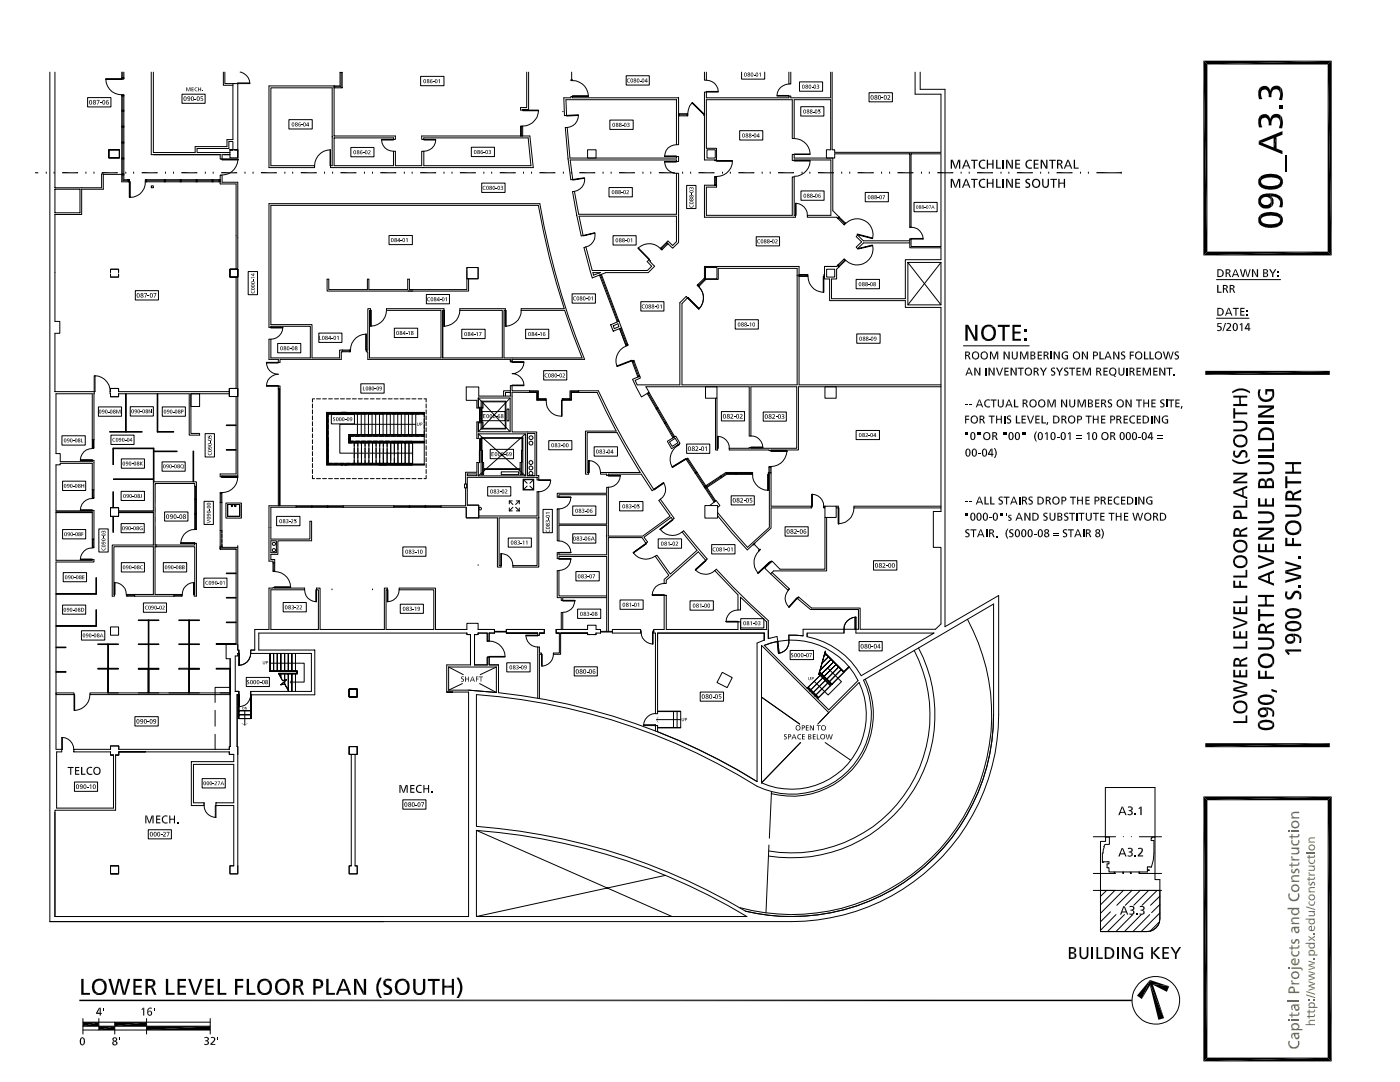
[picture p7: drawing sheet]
<svg xmlns="http://www.w3.org/2000/svg" width="279mm" height="216mm" viewBox="0 0 279 216" stroke-linecap="round" stroke-linejoin="round" font-family="sans-serif">
<g fill="none" stroke="#000" stroke-width=".2">
<path d="M9.9 14.4v169.5h148.1a41.4 41.4 0 0 0 41.3-41.3v-23.8l-10.7 6.3v-107.3h-5v-3.4M11 14.4v23.1h9.3v-2.8h.3v3.1h-4.3v5h-5.3v21.3h.9v2.4h-.9v11.6h7.8v11.2M17.5 19.5h4.6v1.8h-4.6zM21.1 15.8l3.2-.1-3.2 .1a3.1 3.1 0 0 0 3.2 3.1M24.3 15.5h.4v.2h-.4zM24.3 18.9h.4v.3h-.4zM24.3 15.7l-3.2 .1M24.3 14.4v1.3M24.5 14.4v1.1M24.5 19.2v2.8M24.7 14.4v1.3h-.4M30.2 14.4v16.5h13.7h-13.2"/>
<path d="M30.6 14.4v16h8.3v-1.1h6.4v-1.4h1.2v-11.2h1v13.2h-.7h.7v1.6M36.3 18.8h4.6v1.8h-4.6zM44.6 14.4v2.6h1.9M44.9 14.4v2.3h1.6M47.9 14.4a2.38 2.38 0 0 1 2 2.3h-2.4v-.1h2.3M66.7 17.1h.1v.4h-.1zM66.7 17.5h1.6v-3h-.4v2.6h-14.2v16.3h9.1v-.3h-8.7v-15.6h12.2v15.6h-.3v.3h40.4l-.7-6.3h-21.5v.7h.4v-.3h20.8l.6 5.6h-21.4v-2.9M66.7 17.2v9.9h12.2v.7h-.4v-.3h-11.8v5.6h11.8v-2.9h.4v2.9h5.3v-2.9h.4M67.9 14.4h.4M68.1 14.5v2.8h-1.3M83.9 15.2h4.7v1.9h-4.7zM105.1 14.4v7.1h-1.2v.5l1.6-.2v-7.4"/>
<path d="M112.5 19.5h1.4v-.2h.4v.2h21.1v3.2h1.8v.4h-1.8v5.8h-.4v-9h-22.1l.2 3.1-.5 .1zM113.9 15.9h.4v.2h-.4zM114.1 14.4v1.5M114.3 19.1h3.1v.2h-3.1zM114.3 16.1a3.2 3.2 0 0 1 3.1 3M125 15.1h4.6v1.9h-4.6zM140.6 14.4v1.6h.4v-1.6M141 18.2h2.3v.2h-2.3zM141 16a2.31 2.31 0 0 1 2.3 2.2M148 14.4v1.4h4.6v-1.4M155.1 19h2.3v.2h-2.3zM157.4 14.4v2.4h.4v-2.4"/>
<path d="M157.4 16.8a2.39 2.39 0 0 0-2.3 2.2M159.6 16.3h4.6v1.9h-4.6zM165.8 14.4v5.1h-8v-.3h-.4v.3h-16.4v-1.1h-.4v13.5h2.4v-2.3h-2v-9.7h17.1v7.7h.4v-7.7h7.3v10h-.9v1.6h1.7v-.8h15v14.6h.2M166.1 14.4v15.5h.5v.5h21.2M173.4 18.5h4.7v1.8h-4.7zM182.6 14.4v4.4h5.2M187.8 18.8v11.6zM9.2 34.3v.3M10.8 34.3v.3M11 37.8h5v4.7h-5zM17.1 34.3v.3M18.8 34.3v.3"/>
<path d="M20.6 34.8h3.7M21.7 29.9h2.1v1.6h-2.1zM24.3 22h.4v.2h-.4zM24.3 25.1h.4v.3h-.4zM24.3 28.3h.4v.3h-.4zM24.3 31.5h.4v.2h-.4zM24.3 34.7h.4v.2h-.4zM24.5 34.9v1.2h1.1M24.5 22.2v2.9M24.5 25.4v2.9M24.5 28.6v2.9M24.5 31.7v3"/>
<path d="M25.1 34.3v.3M25.8 35.9v.4h-.2v-.4h.2h-1.1v-17h-.4v17.4h1.5M25.8 36.3h.2v3.1M25.8 36.3v3.1h.2M26.7 34.3v.3M29 35.9h.3v.4h-.3zM29 35.9h14.9M29.3 36.1h3.5M30.2 37.1h.4v.4h-.4zM32.8 35.9h.2v.4h-.2zM33 34.3v.3M33 36.1h2.9"/>
<path d="M34.6 34.3v.3M35.9 35.9h.3v.4h-.3zM36.2 36.1h2.9M39.1 35.9h.3v.4h-.3zM39.4 36.1h2.9M41 34.3v.3M42.3 35.9h.2v.4h-.2zM42.5 34.3v.3M42.5 36.1h1.2M43.7 35.9h.2v.4h-.2zM43.9 30.9v.8h.4v-.8h1.6M43.9 36.3h-14.9a2.99 2.99 0 0 1-3 3.1v-3.1h-.2v3.1h.2"/>
<path d="M44.3 31.7h3.2v.2h-3.2zM45.9 29.9h1.6v1.6h-1.6zM45.9 29.9h.6h-.6h.6v-1.7h-.8v1.4h-6.4v.8h6.6M47.5 31.9a3.2 3.2 0 0 1-3.2 3M48.9 34.3v.3M50.5 34.3v.3M56.9 34.3v.3M57.7 23.9h4.6v1.8h-4.6zM58.4 34.3v.3M64.8 34.3v.3M65.9 29.9l.1 3.2zM66 29.9a3.2 3.2 0 0 0-3.2 3.2"/>
<path d="M66.4 34.3v.3M70 29.4h4.6v1.9h-4.6zM72.7 34.3v.3M74.3 34.3v.3M76.2 27.8h2.3v.1h-2.3zM76.2 27.9a2.31 2.31 0 0 0 2.3 2.3M80.7 34.3v.3M82.3 34.3v.3M84.6 27.8h2.4v.1h-2.4zM87 27.9a2.31 2.31 0 0 1-2.4 2.3M88.6 34.3v.3M90.2 34.3v.3"/>
<path d="M94.1 29.4h4.6v1.8h-4.6zM96.1 36.5h4.7v1.9h-4.7zM96.6 34.3v.3M98.1 34.3v.3M103.9 25.1h.4v.2h-.4zM103.9 27h.4v.1h-.4zM103.9 25.3v1.8M104.1 25.3v1.7M104.3 22h3.2v.1h-3.2zM104.3 25.3v1.8M104.5 34.3v.3M106.1 34.3v.3"/>
<path d="M107.5 22.1a3.2 3.2 0 0 1-3.2 3M112.3 22.3h.1M112.4 34.3v.3M112.8 25.4h.4l.5 6.1h21.3v-.3h.4v1h-.4v-.3h-21.2l.5 3.9 2.4-.2-2.4 .3v-.1l-.4 .1-.5-4.2zM113.1 23l2.3-.1v.1l-2.3 .2zM114 34.3v.3M114.3 38.2h.3l.9 4.6h19.5v-8.2h.4v13.8l-1.2 1.1-.9-.9-1.2 1.3-.3-.3 1.5-1.5 .9 .9 .8-.8v-5.1h-19.4l.8 3.9-.4 .1zM115.4 23a2.39 2.39 0 0 1-2.2 2.4M116.7 35.6a2.41 2.41 0 0 1-2 2.6M117.3 29.9h1.7v1.6h-1.7zM120.4 34.3v.3M121.5 37.4h4.7v1.9h-4.7z"/>
<path d="M121.7 24h4.7v1.8h-4.7zM122 34.3v.3M128.3 34.3v.3M129.9 34.3v.3M132.6 32.2h2.4v.1h-2.4zM132.6 31.1h2.4v.1h-2.4zM132.6 32.3a2.31 2.31 0 0 0 2.4 2.3M135 28.9a2.31 2.31 0 0 0-2.4 2.2M135.4 22.7h.2v.4h-.2zM135.6 22.9h1.5M136.2 34.3v.3M137 37h1.9v4.6h-1.9z"/>
<path d="M137.1 22.7h.1v.4h-.1zM137.8 34.3v.3M138.1 20.5l-.5 .7-.4 1.5M138.2 20.4l2.3 2.3-.1 .1-2.3-2.3zM140.5 22.7h.1v.4h-.1zM141.1 29.9h1.6v1.6h-1.6zM142.6 35.2h.4v.1h-.4zM142.6 35.3v1.7v-.2h.4v.2h-.4M142.6 31.9v.1h.4M142.8 35.3v1.5M143 32h3.2v.2h-3.2zM143 35.3v2h-2v5.7h17.1v-7.7h.4v7.7h.2v.3h-18.1v-6.3h2.4"/>
<path d="M143 31.9v.1h-.4M144.2 34.3v.3M145.8 34.3v.3M146.2 32.2a3.1 3.1 0 0 1-3.2 3M147.6 26.1h4.6v1.8h-4.6zM152.1 34.3v.3M153.7 34.3v.3M158.1 30.8h.4v.7h7.7v10.5l1.2 1.3-.3 .3-.1-.3h-5.9v-.3h4.7v-11.1l-7.7 .1zM158.5 32h3.2v.1h-3.2zM158.5 30.7l3.2 .1zM158.5 27.6a3.2 3.2 0 0 1 3.2 3.1M159.8 21.3h4.6v1.9h-4.6z"/>
<path d="M159.9 38.1h4.6v1.9h-4.6zM160.1 34.3v.3M161.6 34.3v.3M161.7 32.1a3.1 3.1 0 0 1-3.2 3.1M168 34.3v.3M169.6 34.3v.3M172.7 38.4h4.6v1.9h-4.6zM175.9 34.3v.3M177.5 34.3v.3M183.9 34.3v.3M185.5 34.3v.3M191.8 34.3v.3"/>
<path d="M193.4 34.3v.3M199.8 34.3v.3M201.3 34.3v.3M207.7 34.3v.3M209.3 34.3v.3M215.6 34.3v.3M217.2 34.3v.3M223.8 34.3v.3M22.1 54.4v-.7h1.6v.7M22.1 54.7v.6h1.6v-.6M27 58h4.6v1.9h-4.6zM45.9 53.7h1.6v1.6h-1.6z"/>
<path d="M47.1 53.7v-17h-3.2v-1.8h.4v1.5h3.2v58.6h-3.2v.2h3.2h-3.2v-.1M47.1 55.3v22.2M49.5 54.2h1.9v4.6h-1.9zM77.6 47h4.7v1.8h-4.7zM81.7 57.8v-2.1h-.3v2.1h-7.8v-2.1h-.3v2.1h-7.7v-2.1h-.3v2.4h17.1M81.7 57.8h.7M85.1 58.8h4.6v1.8h-4.6zM93.2 53.4h2.2v2.2h-2.2zM93.2 55.6v2.2h-11.5M93.5 55.6v2.5h-12.1M94.8 53.4h-1.6v.3M95 53.4h.4v2.2h-2.2v-1.6"/>
<path d="M114.2 58.6h4.6v1.9h-4.6zM116.4 47l2.3-.6zM116.5 49.4l.4-.1 1.3 4.7h11l.8-.9-.8-.9 .3-.4 .3 .3-.1 .1 .9 .9-1.2 1.3h-8.5l-2.7 1.1zM118.3 54.4h1.5l-1.4 .5zM118.7 46.5a2.45 2.45 0 0 1-1.8 2.8M119.6 54.9l3.6 9.3M119.9 54.9l3.4 9.2M120 54.7l3.5 9.4M120.1 54.9l-.4 .1M122.3 47h4.7v1.9h-4.7zM127.3 49.5l.1-.1 2.2 2.3-.1 .1zM127.4 49.4a3.2 3.2 0 0 1 4.4 .2"/>
<path d="M131.8 49.6l.1-.1 .3 .3-.1 .1zM131.9 49.5l.3 .3M133 48.4l.1-.1 .2 .3-.1 .1zM133.1 48.6l-1.1 1M137.2 59.4h.1l2.2 2.2-.1 .1zM137.3 59.4h-.1l2.2 2.3 .1-.1-2.2-2.2h-.1M139.1 56.9l.2-.1 .2 .3-.1 .1zM139.3 56.8l.2 .3M140.5 55.6l.1-.1 .2 .3zM140.6 55.7l-1.2 1.2M140.8 53.4h2.3v2.2h-2.3zM150.9 47.2h4.7v1.9h-4.7z"/>
<path d="M158.7 40.6h.2v2.4h-.2zM158.9 40.6a2.39 2.39 0 0 1 2.2 2.4M159.6 54.8h1.5v.4h-1.5M159.6 54.9h1.5M161.1 54.8h.1v.4h-.1zM161.2 55.2a3.2 3.2 0 0 0 3.1 3.1M164.3 55.2h.1v3.1h-.1zM164.4 54.8h.1v.4h-.1zM164.5 53.2h2.5M165 53.7h1.6v1.6h-1.6zM167 53.2h-2.5v2.5h1.1v4.3h15.1v1.3h7.1v40.8h-1.5v7.1h1.5v15.3l-1.1 1.1h-15v-4.3h-9.7l-2.6-2.1M167.3 43.6l1.2 1.3"/>
<path d="M167.4 43.5l1.2 1.1M167.4 43.3h.1l-.2 .3h-.2zM167.5 43.3l1.2 1.2-.3 .3M168.4 44.8l.3-.3 .1 .1-.3 .3zM168.4 51.7l-1.3 1.3 .2-.1 .2 .3-.1 .1-.3-.3M168.5 51.6l.3 .3-.1 .1-.3-.3zM168.6 51.9l-1.2 1.1M168.7 52l-1.3 1.3M168.8 44.6a3.2 3.2 0 0 1 3.8-.6 3.2 3.2 0 0 1 1.6 3.5M170.9 55.8h4.6v1.8h-4.6zM171.1 46.7l3.1 .8-.1 .1-3-.8zM171.2 49.6l2.9-.7 .1 .1z"/>
<path d="M174.2 49a3.2 3.2 0 0 1-1.6 3.5 3.2 3.2 0 0 1-3.8-.6M181.2 52.4l6.6 8.4h-6.6v-8.4h6.6M181.6 45.3h.2zM181.6 47.7h.2zM181.6 48h-9.3l-1.1-1.1-.3 .3 1.1 1.1-1.1 1 .3 .3 1.1-1.1h9.3M181.8 45.3a2.38 2.38 0 0 1 2.4 2.4h-2.4v-.1h2.4M181.8 45.3v-14.6h6v18.5h-6v-1.5h-.2v1.7h6.2v2.4h-7.1v7.8h-14.8v-3.9h1.1v-2l.4-.4-.3-.3-.1 .2M182.4 40.4h4.6v1.8h-4.6zM187.8 52.4v8.4M187.8 52.4l-6.6 8.4M242.8 55.8h12.8M19 75h-.2v3.1h.2v-3.1a3.1 3.1 0 0 1 3 3.1"/>
<path d="M22 78.1l.1-.6h1.6v.6h22.1M22 78.1l.1 1.1h1.6v-.6h14.1v8.2h2v-.3h-1.7v-7.9h7.7M25.1 78.6h.1v7.5h-.1zM31.4 78.6h.1v7.5h-.1zM38.1 78.6h1.7v2.5h-1.7zM45.8 77.5h1.7v1.6h-1.7zM47.1 79.1v15.5h-3.2M53.2 77h2.3zM53.2 72.3h2.3v.1h-2.3zM53.2 72.3a2.31 2.31 0 0 0 2.3 2.4 2.38 2.38 0 0 0-2.3 2.3M54.1 67.7h-.4v4h1.8v.6h.4v-.6h12.2v-1.5h.2M55.4 68.5h4.6v1.9h-4.6z"/>
<path d="M55.5 77.6h.4v-.6h-.4v23.9M55.7 77h.1M55.7 77.6v23.3M55.8 77.6v23.3M55.9 77.6v23.3M56.4 65.4h-2.3v-.3h7.8v6.3h-7.8v-3.7M56.4 65.3h-2.3l2.3 .1M56.4 65.4a2.39 2.39 0 0 1-2.3 2.3M56.4 65.3h-2.7v-24.7h54a150.3 150.3 0 0 0 9 31.1h-14.5v.5h-.3v-.5h-28.5v-1.5h-.3v-.4M56.4 65.3v.1M62.8 79.6h-.4v.6M63.2 79.6h.8"/>
<path d="M63.6 66.5h4.6v1.8h-4.6zM64.4 79.6h.8M65.6 79.6h.7M66.8 79.6h.8M67.9 79.6h.8M68.3 69.8h1.5v.4h.1v-.4h-.1h.1a3.2 3.2 0 0 1 3.1-3.1l.1 3.1M68.3 70h1.5M68.3 70.2h1.6M68.3 69.8v.4M69.1 79.6h.8M70.3 79.6h.8M71.5 79.6h.8"/>
<path d="M72 76.6h4.7v1.8h-4.7zM72.7 79.6h.8M73 66.7l.1 3.1M73 66.7h.1M73.9 79.6h.8M74 61.9h-.3v9.5h14.3v-9.5h-10.9M74 61.9v-.3h-.6v8.2h-.3M74 61.9v3.2M75.1 79.6h.8M76.3 79.6h.8M77.1 61.9a3.1 3.1 0 0 1-3.1 3.2v-3.2v3.2M77.1 61.9v-.3h11.5v.3"/>
<path d="M77.5 79.6h.8M78.7 79.6h.8M78.7 65.5h4.7v1.9h-4.7zM79.8 79.6h.8M81 79.6h.8M82.2 79.6h.8M83.4 79.6h.8M84.6 79.6h.4v.6M88.3 61.9v9.5M88.6 61.9h-.3v9.5M88.6 61.9l.1 3.2M91.8 61.9h8.4v9.5h-11.9"/>
<path d="M91.8 61.9a3.2 3.2 0 0 1-3.1 3.2l-.1-3.2 .1 3.2M91.8 61.9v-.3h9v.3M92.2 65.7h4.6v1.9h-4.6zM100.8 61.9h-.2v9.5h15.6l-3.5-9.5h-8.7M100.8 61.9h.2v3.2M100.8 61.9v3.2h.2M101.8 79.4l-6.3 6.7v-1.9M101.9 71.8v.4h.3v-.4M101.9 78h-1.4v1M101.9 78.3h-1v.7M102.1 76.9v.1M102.2 76.8h2.4v.2h-2.4z"/>
<path d="M102.2 72.2h2.4v.1h-2.4zM104 61.9v-.3h8.6a143 143 0 0 1-5.2-20.6h-53.3v23.8h8.2v6.6h5.5v-1.6h.5M104 61.9a3.1 3.1 0 0 1-3 3.2v-3.2h-.2v3.2h.2M104.6 72.3a2.31 2.31 0 0 1-2.4 2.2 2.39 2.39 0 0 1 2.4 2.3M104.9 65.7h4.6v1.9h-4.6zM105.7 78v.3h-3.5v7.9h4.9v8.7h.4v.9h-.3v-.6h-13.9v5.6M105.7 78h-3.5v-1h-.3v2h-6.4v-1.8h-2.5v2.7h2.2v1.5h.3M105.7 78.1h1.6v1.6h1.6M105.7 78h1.7v1.5h1.5M105.7 78.3h1.4v1.6h1.8M108.5 74h4.6v1.8h-4.6zM108.9 79.5h.1v.4h-.1z"/>
<path d="M109 79.9a2.98 2.98 0 0 0 3.1 3.2M112.1 79.9h.1v3.2h-.1zM112.2 79.5h.1v.4h-.1zM115.5 78.1h-1.6v1.6h-1.6M115.5 78h-1.8v1.5h-1.4M115.5 78.3h-1.5v1.6h-1.7M115.5 78.3h3.7l3.8 7.7h-6.2v8.6h.7v-.3M115.5 78h3.9a135.8 135.8 0 0 0 11.1 19.7M115.5 78v.3M122.2 65.7h.1M122.4 65l.9-.4 .2 .6-.9 .4zM123.1 73l3-1.1v.1l-3 1.2z"/>
<path d="M123.5 64l-.4 .1M123.5 64.1l-1.6 .7 .5 1.3 1.3-.5M123.5 64.1l.5 1.3M123.7 65.6l1.2 3.3 .4-.1M123.9 65.6l1.2 3.2M124 65.4l1.3 3.4-.4 .1-1.2-3.3M124 65.4l-.3 .2M124.1 65.5l-.4 .2M124.9 68.9l.4-.1zM124.9 68.9l.4-.1v.1l-.3 .1zM125 69a3.2 3.2 0 0 0-1.9 4M126.1 72l.4-.1v.1l-.3 .1z"/>
<path d="M126.2 72.1l.3-.1 1.2 3.1M126.2 72.1l1.1 3.1 .4-.1M126.3 72.1l1.1 2.9M126.5 72l-.3 .1M127.6 74.9l-.3 .2M127.7 75.1l-1.5 .6 1.8 3.5 1.5-.9-.6-1.1h20.6v9.8h.4M127.7 75.1l.1 .3-1.1 .5 .5 .9h8.5v-16.4l1.2-1.3 .3 .3-1.1 1.2v16.2h23v-23.2h-15.8v2.2h-2.5l-1.4 1.4-.3-.3 1.5-1.4v-2.3h18.9v2h.1v-.4h-.1v22h28.3M127.9 60.2h4.6v1.9h-4.6zM129.2 78.5l.3-.2 .1 .1-.4 .2zM129.2 78.6l5 8.6M129.4 78.5l1.7 2.9M129.6 78.4l5 8.6"/>
<path d="M139.5 61.6a3.1 3.1 0 0 0-.1-4.4 3.1 3.1 0 0 1 0 4.5M140.8 77.2h2.3v2.3h-2.3zM142.8 79.5v10.3h.4v-.3M143.1 79.5v10h.1M146.7 63.8h4.6v1.9h-4.6zM164.6 77.2h2.3v2.3h-2.3zM171 66.6h4.6v1.9h-4.6zM187.8 77.2h-28.5v12.6h-5.4v.1h-.4v-.1h-8v-.3h4v-.2h.4M242.8 63.5h6.5M12.4 87h4.6v1.8h-4.6zM12.5 96h4.6v1.9h-4.6zM16 91.8l2.4 .1"/>
<path d="M16 91.8h2.4M18.4 89.3h.4v.2h-.4zM18.4 99.3h.4v.1h-.4zM18.4 89.3v-10.7h-7.2v11.9h.8v1.6h6.4v-.2M18.4 99.3v-6.8h-6.4v.3h-.8v9.2h7.2v-.1M18.4 97.7h.4v1.6M18.4 99.5a2.31 2.31 0 0 0-2.4 2.3M18.4 89.5a2.31 2.31 0 0 0-2.4 2.3M18.4 91.9h.4v5.8M18.4 87.8h.4M18.6 87.8v1.5M18.6 97.7v1.6"/>
<path d="M19.6 81.2h4.7v1.9h-4.7zM21.9 86.1h3.2v.1h-3.2zM22.1 86.8h4.7v1.9h-4.7zM22.5 98.1h.1v3.2h-.1zM22.5 89.5h.1v3.2h-.1zM22.5 89.4l.1 .1zM22.6 95.5h8v.2h-8zM22.6 89.4h8v.1h-8zM24.2 98h4.6v1.9h-4.6zM24.2 91.6h4.6v1.8h-4.6zM25.1 86.1l.1 .1zM25.2 86.1h3.2v.1h-3.2z"/>
<path d="M26 81.2h4.6v1.8h-4.6zM30.6 89.4h.1v6.7h-.1zM30.7 90h4.6v.1h-4.6zM31 96.6v3.7M31.4 86.1l.1 .1zM31.5 86.1h3.2v.1h-3.2zM32.3 92.2h4.7v1.8h-4.7zM32.4 81.2h4.6v1.9h-4.6zM38.5 90h.2v6.1h-.2zM38.9 99.6h.3v.1h-.3zM38.9 97.1v2.5M38.9 99.7v2.7"/>
<path d="M39 97.1v2.5M39 99.7v2.7M39.2 97.1v2.5M39.2 99.7v2.7M40.9 86.5h1.9v4.7h-1.9zM43.9 94.6v.5zM43.9 98.3h.4v.1h-.4zM43.9 95.1h3.6a3.2 3.2 0 0 1-3.6 3.2M43.9 98.4v11.2h3.2v19h-2v2.8h.8v17.6h-.1v.5h-22.1v-.7h-1.6v.7h-7.4M44.1 98.4v1.9M44.3 98.4v10.8h3.2v20.5h.2v.7h-.2M45.2 89.7h1.9v.1h-1.9z"/>
<path d="M45.2 84.8h1.9v.1h-1.9zM62.4 94.9v.6h.4M62.4 80.6v.8M62.4 81.8v.8M62.4 83v.8M62.4 84.2v.8M62.4 85.3v.8M62.4 86.6v.7M62.4 87.8v.7M62.4 88.9v.8M62.4 90.1v.8M62.4 91.3v.8"/>
<path d="M62.4 92.5v.8M62.4 93.7v.8M63.2 95.5h.8M64.4 95.5h.8M65.2 87.5v-5.2h19.5v4.7h-14.8v1.1h14.8v4.7h-19.5v-5.2M65.3 91.9v.8h.8M65.3 87.6v5.1h12.2M65.3 83.6v.8M65.3 84.8v.8M65.3 86v.7M65.3 87.2v.7M65.3 88.3v.8"/>
<path d="M65.3 89.5v.8M65.3 90.7v.8M65.4 87.6v5h12.2M65.4 87.5h.1M65.4 87.6h.1M65.5 91.9v.6h.8M65.6 95.5h.7M65.9 82.4h-.6v.8M66 82.6h-.5v.6M66.1 82.7h4.6v1.9h-4.6zM66.3 82.4h.8M66.5 92.7h.8"/>
<path d="M66.8 95.5h.8M67.4 82.4h.8M67.7 92.7h.8M67.9 95.5h.8M68.6 82.4h.8M68.9 92.7h.8M69.1 95.5h.8M69.6 87.8v.6h.7M69.7 87.6v.7h10.6M69.7 87.5h.1M69.7 87.6h.1M69.8 82.4h.8"/>
<path d="M69.8 87.6v.5h10.6M69.8 87.5h.1M69.8 87.6h.1M70.1 92.7h.8M70.3 95.5h.8M70.4 86.7h-.8v.6M70.6 87h-.7v1.1h.6M70.7 88.4v4.1M71 82.4h.8M71.2 92.7h.9M71.3 82.6v4.1M71.4 88.4v4.1"/>
<path d="M71.5 95.5h.8M72.1 82.6v4.1M72.1 88.4v4.1M72.2 82.4h.8M72.4 92.7h.8M72.7 95.5h.8M72.8 82.6v4.1M72.9 88.4v4.1M73.4 82.4h.8M73.5 82.6v4.1M73.6 88.4v4.1M73.7 92.7h.7"/>
<path d="M73.9 95.5h.8M74.3 82.6v4.1M74.3 88.4v4.1M74.6 82.4h.8M74.8 92.7h9.9M75 82.6v4.1M75.1 88.4v4.1M75.1 95.5h.8M75.7 92.6h9M75.7 82.6v4.1M75.8 88.4v4.1M75.8 82.4h.8"/>
<path d="M76.3 95.5h.8M76.5 82.6v4.1M76.5 88.4v4.1M77 82.4h.8M77.2 82.6v4.1M77.3 88.4v4.1M77.5 95.5h.8M77.9 82.6v4.1M78 88.4v4.1M78.1 88.1h.6zM78.1 82.4h.9M78.5 88.3h6.2"/>
<path d="M78.6 88.1h6.1M78.6 82.6v4.1M78.7 95.5h.8M78.7 88.4v4.1M79.3 82.4h.8M79.4 82.6v4.1M79.4 88.4v4.1M79.8 95.5h.8M80.1 82.6v4.1M80.1 88.4v4.1M80.5 82.4h.8M80.8 82.6v4.1"/>
<path d="M80.9 88.4v4.1M81 95.5h.8M81.5 82.6v4.1M81.6 88.4v4.1M81.7 82.4h.8M82.2 88.1h.1M82.2 88.3v.1M82.2 92.5v.1M82.2 92.7v.1M82.2 95.5h.8M82.3 82.6v4.1M82.3 88.1v.2"/>
<path d="M82.3 88.4v4.1h-16.8M82.3 92.6v.1M82.9 82.4h.8M83 84.7h-15.2v5.7h14.5M83 82.6v4.1M83.4 95.5h.8M84.1 87h.6v1.1h-.5v.2M84.1 82.4h.6h-19.4v10.3M84.7 85.9v.8h-.8M84.7 86.7h-15.1v1.7h15.1M84.7 87h-14.9v1.1M84.7 86.8h-15v1.5"/>
<path d="M84.7 82.5h-19.3v10.1M84.7 82.6h-19.2v10M85 94.9v.6h-.4M85 80.6v.8M85 81.8v.8M85 83v.8M85 84.2v.8M85 85.3v.8M85 86.6v.7M85 87.8v.7M85 88.9v.8M85 90.1v.8"/>
<path d="M85 91.3v.8M85 92.5v.8M85 93.7v.8M92.7 96.6h.4v.8h-.4zM92.9 97.4v3.5h-4.9M93.3 94.6h1.9v.3h-1.9zM95.5 81.4v-2h6.3v6.7h-6.3v-1.9M95.5 84.2h-.3v3.3h.3v-.9h9.4v8.4h-9.4v-2.7h-.3v1.9h-2.3v2.4M95.5 86.6l9.4 8.4M95.5 81.4v-2l6.3 6.7M95.7 89.9l.1 2.4zM95.7 82.8h.1v1.6h-.1z"/>
<path d="M95.7 81.2h.1v1.6h-.1zM95.8 87.5v2.4zM96 87.3h8.4v7.4h-.6v-1h-7.3v1h-.5zM96 87.5h8.4M96 80.1h5v5.5h-5zM96.1 87.5l.1 2.4zM96.1 82.8l.1 1.6zM96.1 81.2l.1 1.6zM96.2 89.9l.1 2.4zM96.2 82.1h4.6v1.8h-4.6zM96.2 80.1v1.3h.2v-1.2h4.4v5.3h-4.4v-1.3h-.2v1.4M96.3 94.7v-2.4h.2v1.2h7.3v-1.2h.3v2.4"/>
<path d="M97.3 97.1h4.6v1.9h-4.6zM97.8 89.7h4.7v1.8h-4.7zM100 94.1h3.5v.6h-3.5zM101.2 81.6h.4v2.4h-.4zM101.6 99.9l.8 .8M102.2 99.9h-.6v.6M103 99.9h.6M103.6 99.9l-.7 .8M103.6 99.9v.6M104.1 89.9l.1 2.4zM104.2 87.5l.1 2.4zM104.4 95.6h2.1v2.1h-2.1z"/>
<path d="M104.5 95.7h2v2h-2zM104.5 95.7l.7 .7M104.9 86.6l-9.4 8.4M105.2 97l-.7 .7M105.2 86.5h1.6v8.4h-1.6zM105.2 94.9h1.6M105.7 97l.8 .7M106.5 95.7l-.8 .7M107.4 98.1h.1M107.5 95.8h2.4zM107.5 98.1v15.1h-5.1v-.3M107.5 98.1h-.3v4.9h-11.7"/>
<path d="M109.5 87.9h4.6v1.8h-4.6zM109.9 95.8a2.39 2.39 0 0 1-2.4 2.3M111.5 99.2v-.5h9.6v5.9h-9.6v-3M111.5 99.2l2.4 .1M111.5 99.3h2.4M113.9 99.3a2.31 2.31 0 0 1-2.4 2.3M117.5 94.3h-.3v-8h5.9l4.7 8h-8v.3h1.3v.3h.3M117.6 91.9l-.1 2.4M117.6 91.9a2.39 2.39 0 0 1 2.2 2.4M117.6 91.9v2.4M118.6 89.2h4.6v1.8h-4.6zM121.4 97.2v9.8h6.9l5.4-4-2.2-3.1 .3-.3"/>
<path d="M121.4 94.9l2.4 .1M121.4 97.2h-.3v1.2h-9.9v.8h.3M121.4 95h2.4M121.4 94.9v-.3h6.6l2.1 3.3 .4-.2M123.8 95a2.39 2.39 0 0 1-2.4 2.2M130.9 81.5l.4-.2v.1l-.3 .3zM131.1 81.5l1.7 2.8M131.8 99.6l2.7 3.8-.3 .3M132.5 96.4l-2 1.3M132.5 96.4a2.31 2.31 0 0 1-.7 3.2M132.6 84.4l.4-.1-.3 .2zM132.8 84.5l1.6 2.6"/>
<path d="M133.2 88.1l1.7-1.1 .8 1.5-1.7 1zM133.6 88.2l1.1-.7 .6 .8-1.1 .8zM134.2 93.2l2.7-1.7zM134.2 87.2l.4-.2 .1 .2-.4 .2zM135.2 88.8l.3-.2 .1 .1-.3 .2zM135.3 88.9a3.1 3.1 0 0 0-1.1 4.3M136.9 91.5l-2.7 1.7M136.9 91.6l.3-.2 .1 .1-.3 .2zM137 91.7l5.5 8.4M137 88.6h4.6v1.9h-4.6zM137.2 91.6l1.7 2.7M137.3 91.5l5.4 8.3"/>
<path d="M138.7 94.4l.4-.1-.3 .2zM139 94.4l1.7 2.7M140.5 97.2l.5-.1-.4 .2zM140.6 97.3l.4-.2 .1 .1-.4 .2zM140.8 96.9h.2l.2 .3h-.1zM140.8 97.3l1.8 2.6M143.3 87.1l-.1 2.4M143.3 87.1a2.32 2.32 0 0 1 2.2 2.4M143.3 87.1v2.4M143.7 95h.1l.3 .2-.1 .1zM143.8 95.2l-2.7 1.8M144 82.1h4.6v1.9h-4.6z"/>
<path d="M144.9 94.5h1.9h-1.9l-.9 .6M145.9 98.9h4.6v1.9h-4.6zM146.8 94.3h.1v.4h-.1zM146.9 94.5h3.2M149.9 87v-9.8h9.1v12.3h-9.1v-.2M149.9 87a2.31 2.31 0 0 1 2.3 2.2M149.9 89.2h2.3M150.1 94.3h.1v.4h-.1zM150.1 94.3h-5.2l-3.9 2.6M150.1 94.7h-5.1l-3.8 2.5M150.2 94.7a3.1 3.1 0 0 0 3 3.1M152.2 89.2l-2.3 .1"/>
<path d="M152.3 82.2h4.6v1.8h-4.6zM153.2 94.7l.1 3.1zM153.2 94.7v3.1M153.3 94.3h.2v.4h-.2zM153.5 94.3h.4v.1h-.4zM153.5 93.1h.4v.1h-.4zM153.5 94.7v10.5l-4.3 4-6-6.9M153.5 93.2v1.1M153.7 93.2v1.1M153.9 89.9h3.2v.1h-3.2zM153.9 93.2v1.1M153.9 94.4v6.6h8"/>
<path d="M153.9 90h3.2M157.1 90a3.2 3.2 0 0 1-3.3 3.1M162 98.6l.1 2.4zM162.1 98.6a2.31 2.31 0 0 1 2.3 2.4M162.1 98.6v2.4M170.9 85.9h4.6v1.8h-4.6zM11.2 118.4h7.9v.2h-7.9zM12.5 105.7h4.6v1.8h-4.6zM12.6 114.3h4.7v1.8h-4.7zM16 111.6l2.4 .1M16 101.8l2.4 .1M16 111.6h2.4"/>
<path d="M16 101.8h2.4M18.4 109.2h.4v.1h-.4zM18.4 111.7h.4v.4h-7.6v37.4M18.4 109.2v-6.9h-7.2v9.5h7.2v-.1M18.4 107.6h.4v1.6M18.4 109.3a2.31 2.31 0 0 0-2.4 2.3M18.4 101.9h.4v5.7M18.6 107.6v1.6M19.1 115.3h.2v3.1h-.2zM19.1 118.4l.2 .2zM19.7 105.5h1.9v4.7h-1.9zM22.1 102v-.7h1.6v.7"/>
<path d="M22.1 102.3v.7h1.6v-.7M22.1 101.3v1.7h1.6v-.7M22.5 103h.1v3.2h-.1zM22.9 116.2v2.4zM22.9 116.2a2.31 2.31 0 0 1 2.3 2.4M22.9 116.2v2.4M23.7 102v-.7h-1.6v1.7M23.7 102.3h6.9v6.5h-8.2v10.2h.5v-.4h-.2v-9.5h7.9v9.5h-5.2M23.7 102h6.9v-5.9h8.6v1h-.3v-.6h-8v12.3M24.2 104.5h4.6v1.8h-4.6zM24.2 112.3h4.6v1.8h-4.6zM25.2 118.6h.2v.4h-.2z"/>
<path d="M25.4 119h10.8M25.4 118.8h1.4M27 118.6h-.2v.4h.2M30.9 109.1v9.5h5.3M30.9 109.1h.4M30.9 108.8h.4M31 105v3.7M32.6 112.3h4.7v1.8h-4.7zM32.9 102.2h4.6v1.8h-4.6zM34.6 118.6h.2v.4h-.2M34.8 118.8h1.4M36.2 118.6h.2v.4h-.2z"/>
<path d="M38.7 116.2v2.4zM38.7 116.2a2.39 2.39 0 0 0-2.3 2.4M38.7 116.2v2.4M38.9 105.5h.3v.2h-.3zM38.9 102.4h.3v.2h-.3zM38.9 108.4h.3v10.6h-.5v-.4h.2v-9.5h-8M38.9 108.4v.4h-8M38.9 105.7a2.77 2.77 0 0 0-2.8 2.7h2.8M38.9 102.6v2.9M39 102.6v2.9M39.2 102.6v2.9M40.7 115.4h4.6v1.8h-4.6z"/>
<path d="M40.7 100h1.9v4.6h-1.9zM43.9 100.3h.4zM45.1 100.4h3.1v3h-3.1zM45.2 119.2h1.9v.1h-1.9zM45.2 114.3h1.9v.2h-1.9zM45.4 100.7h2.4v2.3h-2.4zM46.2 100.8h.2v.2h-.2zM46.8 100.8h.3v.2h-.3zM47.5 108.9v.1M54.1 107.9h1.1v2.4h-1.1zM54.4 108.3h.5v.5h-.5l-.1-.3zM54.4 109.6l.3-.2 .2 .2v.4h-.5l-.1-.2z"/>
<path d="M54.5 113.9h.3v.1h-.3zM54.5 112.3h.3v1.6M54.7 112.3v1.6M54.8 114a3.2 3.2 0 0 1 3.2 3.1l-3.2 .1 3.2-.1M54.8 117.1l3.2 .1zM55.2 103h4.7v1.9h-4.7zM59.1 100.9h-5.4v11.1h.8v1.9M59.1 101.1h3M60.8 117.7v-.4h-6v-.1l-1.1 .1v8.3h-2.9v4.1h-.8v.7M60.8 117.7h-6.7v7.9h9.4v-7.9h-.3M60.8 117.7a2.31 2.31 0 0 0 2.3 2.4M62.1 100.9h.2v.3h-.2z"/>
<path d="M62.1 100.9h-3v.3M62.3 100.9h3M62.3 101.1h3M63.1 117.7v2.4M63.2 117.7v-.4h.7v8.3h12.8v-8.3h.6v.4M63.2 117.7l-.1 2.4M65.3 100.9h.1v.3h-.1zM65.4 100.9h16.3M65.4 101.1h3.1M66.3 117.5v.2M68.5 100.9v.3M74.3 117.5v.2"/>
<path d="M77.3 117.7h-.3v7.9h9.6v-7.9h-6.9v-.4h7.2v8.3h6.3v-1.2h2.2v1.2h3.3M77.3 117.7l.1 2.4M77.4 117.7v2.4M78.6 101.1h3.1M78.6 100.9v.3M79.7 117.6a2.39 2.39 0 0 1-2.3 2.5M80.4 109.1h4.6v1.9h-4.6zM81.7 100.9h.1v.3h-.1zM81.8 100.9h6.2M81.8 101.1h3M84.8 100.9h.2v.3h-.2zM85 101.1h3"/>
<path d="M88 100.9v.3M93.3 100.8h2.2v2.5h-2.5v-2M93.3 100.8h2.2v2.5h-2.5v-2.1h-38.9v6.4h7.7v-3.6h.4v3.9h-6.7v2.7h-1.4v1h.7v.7M95.4 112.7v.1M95.5 103.3h3.8v9.9h.7v-.3M95.6 101.3h.4v.4h-.4zM100 112.9h-.4v-9.6h7.6v9.6h-4.8M100 110.4l.1 2.5zM100.1 110.4l-.1 2.5M100.1 110.4a2.39 2.39 0 0 1 2.3 2.5M101.4 107.4h4.6v1.8h-4.6zM101.6 101.3v.6"/>
<path d="M101.6 101.9h.6M102.4 101.2l-.8 .7M102.9 101.2l.7 .7M103 101.9h.6M103.6 101.3v.6M108.4 101.6h1.8v4.7h-1.8zM111.5 111.5v-.5h9.6v15M111.5 113.9v5h9.5M111.5 113.9h-.3v5.4h.8v.5h.3M111.5 111.5h2.4M111.5 107.9a2.31 2.31 0 0 1 2.4 2.3M111.5 101.6h-.3v6.3h.3v-3.1h9.6v5.9h-9.6v-.4"/>
<path d="M111.5 110.3h-.3v1.2h.3M111.5 110.2h2.4M112.3 119.8l2.4 .1M112.3 119.9h2.4M113.9 111.5a2.31 2.31 0 0 1-2.4 2.3M113.9 110.2l-2.4 .1M114.3 101h4.6v1.8h-4.6zM114.3 106.5h4.6v1.9h-4.6zM114.7 119.9a2.31 2.31 0 0 1-2.4 2.3M114.9 114h4.7v1.9h-4.7zM121 119.3h-8.7v.5M123.7 100.1h4.6v1.8h-4.6z"/>
<path d="M123.7 119.7h4.7v1.9h-4.7zM126.4 110.3l2.5-1.9zM126.4 110.3a3.1 3.1 0 0 0 4.4 .7M129 108.5l-2.6 1.8M130.2 118.7l2.3 .1M130.2 118.7h2.3M130.8 111l.3-.2 2.7 3.8 5.3-4.8-3-3.6 .3-.3 4.7 5.6-.3 .3-1.4-1.7-6.4 5.7v.6h-.5v-.8l1-.8zM131.4 107.5h4.6v1.9h-4.6zM131.8 105.7a3 3 0 0 0 4.3 .4M132.5 118.8v6.8h-2v.7h.3v16.1h.4v-16.1M132.5 118.8h.5v6.8h14.3v-1.5M132.6 116.4a2.31 2.31 0 0 0-2.4 2.3"/>
<path d="M134.2 103.7l-2.4 2M134.2 103.7l-.3-.4-5.4 3.9 .7 1-.3 .2-.8-1.1h-6.7v18.7M134.3 103.7l-2.5 2M137.7 119.9h4.7v1.9h-4.7zM138.8 113.7a2.76 2.76 0 0 0 3.9 .1M140.7 100.9h2.5v2.5h-2.5zM140.8 111.8l-2 1.9M140.9 111.9l-2.1 1.8M141.6 100.9l1.3-1 .8 1-.5 .4M142 108.7h4.7v1.8h-4.7zM142.5 100.1l.2-.3 .1 .1-.3 .3zM142.7 113.9l.3-.3 3.3 3.5 7 6.7v3.6l1.8-.4 .1 1"/>
<path d="M142.7 113.9l4.6 4.8v3M150.5 108.6l1.1 1.1M150.6 108.4l.1 .1-.3 .3-.1-.1zM151.3 114.3l2.3-2.2zM151.4 109.8l.3-.2h.1l-.3 .3zM151.5 109.9a3.1 3.1 0 0 0-.2 4.4M153.6 112.1l-2.3 2.2M153.8 114.5l3.4 3.2M153.9 111.9l.1 .1-.3 .3-.1-.1zM154.1 114.2l3.4 3.2M156.7 105.1h4.6v1.9h-4.6zM157.3 117.8a2.3 2.3 0 0 0 .1 3.3"/>
<path d="M157.5 117.4l.1 .1-.3 .3-.1-.1zM159 119.3l-1.5 1.9zM159 119.3l-1.6 1.8M159.2 119.5l2.6 2.1h9.5v4h-11v1.3l-2.9-.2v1M159.3 119.1l.1 .1-.2 .3-.1-.1zM161.9 101h.1v.3h-.1zM161.9 101.3h-8v4.1l-4.8 4.3-3-3.3-2.9-3.5M164.4 101h.1v.3h-.1zM164.5 101h.1M164.5 101.3h.1M164.6 101h2.3v2.3h-2.3zM164.6 103.3v10.3h-8.9l-1.6-1.6-1.5 1.4 1.2 1.1 .6-.6h10.6v-10.6"/>
<path d="M166.9 101h.4v.3M166.9 101.3h.4M167.3 101.3l.1 3.2M167.4 101.3v3.2M170.4 101.3a3.1 3.1 0 0 1-3 3.2M174.3 111.9h4.7v1.8h-4.7zM187.8 101h-17.4v.3h17.4M11.2 138.3h3.6v.3h-3.6zM11.2 134h2v.2h-2zM11.2 129.1h2v.1h-2zM11.2 124.8h7.9v.2h-7.9zM12.5 120.7h4.6v1.9h-4.6z"/>
<path d="M14.8 138.6h.1v3.2h-.1zM16.3 125.9h4.6v1.8h-4.6zM17.9 138.3h28v.3h-28zM17.9 138.6a3.2 3.2 0 0 1-3 3.2M19.1 121.7h.2v3.1h-.2zM19.1 124.8l.2 .2zM19.5 133.3h2v.2h-2zM19.5 128.5h2v.1h-2zM21.5 133.4v4.9M21.6 133.3h2v.2h-2zM21.6 128.5h2v.1h-2zM21.6 138.3v-9.8h-.1v9.8h2.1"/>
<path d="M22.1 125.1h1.6v1.6h-1.6zM27.6 133.3h2v.2h-2zM27.6 128.5h2v.1h-2zM27.6 123.7h2v.1h-2zM27.6 138.3h2v-4.9v4.9M27.6 133.5h2M28.6 120.3h4.6v1.9h-4.6zM29.6 123.7h.1v14.6h-.1zM29.7 133.3h2v.2h-2zM29.7 128.5h2v.1h-2zM29.7 123.7h2v.1h-2zM29.7 133.4v4.9h2"/>
<path d="M29.7 133.5h2M35.7 128.5h2v.1h-2zM35.7 123.7h2v.1h-2zM37.7 133.5v-.2h-2v.2h2v4.8v-14.6h.1v14.6h-4.1M37.8 133.3h2v.2h-2zM37.8 128.5h2v.1h-2zM37.8 123.7h2v.1h-2zM37.8 138.3v-4.9v4.9h2M37.8 133.5h2M43.1 128.4h4v.2h-4zM43.1 133.3h2.8v.2h-2.8zM43.9 138.3h2v-4.9v4.9"/>
<path d="M45.2 124.1h1.9v.1h-1.9zM45.9 137.2h-3v3M46.9 138h.8v.6h-.4M46.9 138h.8v.6M47.3 138.6l.2 35.8h-1.6v-1.6h.8v-12.1h-3.7v2.4M47.3 138.6h.4M47.5 130.4v.5h-.6v7.1M47.6 138.6v4.8M47.7 129.7v.7h-.2M47.7 138.6v4.8h2.3M49.1 135.2h4.7v1.8h-4.7zM50 130.4a2.38 2.38 0 0 1-2.3 2.4v-2.4h.1v2.4"/>
<path d="M50 138.6v-.6v5.4M50 138.6a2.31 2.31 0 0 1-2.3 2.4v-2.4h.1v2.4M50 130.4h12.1v7.6h-12.1M50 138.6v4.8M50.1 138.6v4.8M53.9 134h5.3v.4h-3.6l.8 1.4 .8-.2-1.2 1.1 .8-.2M53.9 132.3h6.8v3.8h-2.8M53.9 130.4v3.5h5.4v.6h-3.7M54.6 130.4v3.5M55.3 130.4v3.5M56 130.4v3.5M56 134.5v.7"/>
<path d="M56.5 120.2h4.6v1.9h-4.6zM56.8 136.5l.9 1.5M56.8 130.4v3.5M56.8 134.5v2M57.5 130.4v3.5M57.5 134.5v3.3M58.3 130.4v3.5M58.3 134.5v3.5M59 130.4v3.5M59 134.5v3.5M69.7 137.5h1.6v1.6h-1.6v-1.6h1.6v1.6h-1.6zM69.7 137.5h1.6v1.6h-1.6z"/>
<path d="M79.9 120.6h4.6v1.8h-4.6zM89.5 137.7h4l5.6 .5M89.5 133.1h9.6M89.5 133.1v4.6M89.5 133.1l3 1.5M90.3 138.1h-1.1h4.3v44.8h-82.5M92.3 136.4l-2.8 1.3M93.2 126.3v.3h.7v6.1M93.2 126.3h-41.6v3.4h11.2v8.9h-12.8M93.5 137.7l5.6 .5M93.9 132.7h-4.7v5.4M95.4 126.3h1.8v1.6"/>
<path d="M95.4 126.3v.3h-.7v6.1h2.5v-1.6h.4M95.7 136.4l3.4 1.8M97.2 127.9h.4M97.6 131h3.2v.1h-3.2zM97.6 126.3v1.6h-.4M97.6 131.1v1.6h1.9M97.6 127.9a3.1 3.1 0 0 1 3.2 3.1M97.6 126.3v1.6M98.7 125.6v.7h-1.1M98.7 126h2.3M98.7 126.1h2.3M99.1 133.1v5.1"/>
<path d="M99.1 133.1l-3.3 1.5M99.5 132.7v5.5a121.9 121.9 0 0 1 31.7 7.8M101 125.6h7.6v.7h-.9v.4h-2.8v.2h2.4v-.6h-6.3zM101.1 132.2h4.7v1.9h-4.7zM104.9 126.9a2.39 2.39 0 0 0 2.4 2.2M107.3 129.1h.4v1.2h.4v.3h-.4v8.8M107.3 129.1v10.2M108.1 130.6h.1v2.3h-.1zM114.6 133.1h4.6v1.8h-4.6zM115.3 121.5h4.6v1.9h-4.6zM117.3 126.3v.3h.4M117.3 126.3v.3h1.7v-.3h.8v-.7h-.8v-.8h-1.7v.8h-5v-3.4h-.3v3.4h-1v.7h.6v4h-1.2a2.41 2.41 0 0 1-2.2 2.6"/>
<path d="M117.3 126.3h-5.4v4.3h-1.5v-.3M119.8 126h2.4M119.8 126.1h2.4M122.2 125.6h5.6v.7h-5.6zM127.8 125.8l.1 .3zM128 126.1a2.39 2.39 0 0 0 2.2 2.4v-2.4h.1v2.4h-.1M130.3 125.8h.2v.3h-.2zM131.2 126.3h21.3zM139.7 138.1h4.7v1.8h-4.7zM144.1 134.2l2 1-1 2-2-1zM144.9 124l2.4 .1M144.9 124h2.4"/>
<path d="M147.3 121.7a2.31 2.31 0 0 0-2.4 2.3M147.3 121.7h.5v-2.5l5.2 4.9v1.5h-5.2v-1.5h-.5M147.8 123.4h4.6v1.9h-4.6zM151.1 128.3l1.4-.6zM151.1 128.3v27.7a122.3 122.3 0 0 0-19.9-10M152 139.1l7.6 5.4M152.5 128.8a14.8 14.8 0 0 1 18.7 7l-5.8 5.8zM152.5 126.3v1.4v-1.4h-21.3v1.6M155.2 128l.3 2.3M157.4 127.8a2.32 2.32 0 0 1-2 2.6l-.3-2.4h.1M157.7 129.8h4.6v1.8h-4.6zM161.1 126.3v.7"/>
<path d="M161.1 137.4l.2-.2 2 2-.2 .2M161.3 137.1l2.1 2.1-.2 .2M163.4 134.5l2.3 2.3M163.5 134.1l2.4 2.4-.2 .2-2.2-2.2M163.5 134l2.5 2.5M163.7 134.7l-2.6 2.6M164.2 135.3l-2.6 2.6M164.6 130.3l3.8 3.9M164.6 130.3l3.8 3.7 1-.9-1 .9zM164.7 135.8l-2.6 2.6M164.7 129.9l-1.3 4.7M164.8 130.6l-.4 .3"/>
<path d="M165.1 133.3l2.8 2.7-2.6 2.7-2.8-2.8M165.2 136.3l-2.6 2.6M165.3 131.1l-1.3 1.2M165.8 131.6l-2.2 2.2M166.4 132.1l-2.4 2.4M166.9 132.6l-2.4 2.4M167.4 133.1l-2.4 2.4M167.9 133.6l-2.4 2.4M168.4 125.6v.7h-7.3v.7M168.4 125.6v.7M169.5 133.1l-6.1 6.1M170.6 123.1v2.5h.2v-2.5a2.38 2.38 0 0 0-2.4 2.5"/>
<path d="M170.8 125.6v.7zM170.8 126.3h15.6l-14.5 8.5a16.1 16.1 0 0 0-10.8-7.8M171.4 128h4.7v1.9h-4.7zM172.7 135.5a16.3 16.3 0 0 1-2.1 17.4 16.3 16.3 0 0 1-16.7 5.5M182.5 129.8a27.6 27.6 0 0 1-2.2 29 27.6 27.6 0 0 1-26.9 11M183.3 129.3a28.6 28.6 0 0 1-2.1 30 28.6 28.6 0 0 1-27.8 11.5M193.1 123.6a39.9 39.9 0 0 1-3.8 43.7 39.9 39.9 0 0 1-41.7 13.8M11.2 149.5h1.1v-2.3h.1v2.3h-.1v.5h-1v11.2h11.3v-10.5M12.4 147.2a2.39 2.39 0 0 1 2.3 2.3M14.7 149.5v.5h7.4v.7h.5M14.9 156h4.6v1.9h-4.6zM22.1 150.7h.5"/>
<path d="M23.1 150.7v11h-12.1v21.2M23.1 150.7h.6M23.7 150v.7h-.6M26.9 143h4.7v1.9h-4.7zM29 150h-5.3h22.1v.5h.9v1.5h-8.5v8.7h2.5M40.3 155.4h4.7v1.8h-4.7zM42.9 141.7v3.2M42.9 146.5v3M47.7 142.6h2.3M47.7 141.8h2.3M48.9 141.8v2.9M69.7 149h1.6v1.5h-1.6z"/>
<path d="M70.1 150.5v22.3h-.4v1.6h1.6v-1.6h-.4v-22.3M80.4 159.6h4.6v1.9h-4.6zM130.8 142.4a2.46 2.46 0 0 0-2.4 2.4h2.4v-.2h-2.4M130.8 145.9v-1.1h.4v1.2M131 143.6h4.8M131.2 145.2h4.6zM131.2 141.9l4.6 .1zM134.4 142v3.2M135.1 142v3.2M135.8 142v3.2M154 157.9l-.5 9.4M159.8 148.2l-7.8 8"/>
<path d="M164.7 148.2l5.1 3.5M165.4 142.2l6-6a14.9 14.9 0 0 1-2.7 16.8 14.9 14.9 0 0 1-16.7 3.2M165.4 142.2l-13.4-13.4v27.4M165.4 142.2l-1.8 1.9M165.4 142.2l-2.2 2.3M198.3 142.6a40.3 40.3 0 0 1-49.5 39.2M198.3 142.6v-22.1l-26 15.2a15.9 15.9 0 0 1-3.1 18.2 15.9 15.9 0 0 1-18.1 3 123.2 123.2 0 0 0-56-18.3v26.3a122.3 122.3 0 0 1 53.7 16.9M220.6 157.1h9.9v18.4h1v7.8a2.6 2.6 0 0 1-2.6 2.6 2.6 2.6 0 0 0 2.6-2.6v-5.6h-11.9v8.2h9.3h-9.3v-18h1zM11 162.1v20.8M22.1 172.8h1.6v1.6h-1.6zM22.4 174.3v.1M23.2 174.3v.1"/>
<path d="M29.6 165.6h4.6v1.8h-4.6zM40.7 160.7a2.39 2.39 0 0 0 2.3 2.4M40.7 160.7v-.5h-2.1v-7.7h8.1v7.7h-3.6v2.9h-.1M95.1 165.7a122.4 122.4 0 0 1 54 17.2h-54M95.1 165.7v17.2M95.1 165.7l39 17.2M132.8 174.7l-37.7 8.2M153.5 168.6l-.6 13.6M218.2 174.3h4.4M218.2 177.7h4.4M218.2 167h4.4M220.6 167h.8v1.5h-.8l-.3 .4-.2 1.3h-.1v1.9h.2v-.1h1.1v.4h-.4v.7h.4v.9h1.1v.3l.1-.3h1.6v.3l.1-.3h1.4v.3l.1-.3h1.6l.1 .3 .1-.3h1.5v-.3h.4l-.4-.1v-.6h.8l.4-1.4 .1-1.4v-2.5h-.6v-.5h.2v-.2h.6"/>
<path d="M220.9 177.7l-1.2 1.1M222.5 177.7l-2.8 2.8M224.2 166.9v.1M224.2 174.2v.1M224.2 177.6l-4.5 4.6M225.8 166.9v.1M225.8 174.2v.1M225.8 177.6v.1M225.9 177.7l-3 2.9M227.4 174.3h4.4M227.4 177.7h4.4M227.4 167h4.4"/>
<path d="M227.5 177.7l-2.9 2.9M229.2 177.7l-2.9 2.9M230.9 177.7l-3 2.9M231.5 178.8l-1.9 1.8M221.6 181.9l-1.9 2M222.7 182.5l-3 3.1M224.4 182.5l-3.4 3.4M226.1 182.5l-3.4 3.4M227.8 182.5l-3.4 3.4M229.4 182.5l-3.3 3.4M231.4 183.9l-1.9 1.9M231.5 180.5l-1.7 1.6"/>
<path d="M231.5 182.2l-3.7 3.7M16.6 205.5h25.4M16.6 204h25.4M16.6 204.8h25.4M16.6 203.2v3.1M19.7 203.2v2.3M22.9 204v2.3M29.3 203.2v3.1M42 203.2v3.1"/>
<circle cx="105.9" cy="94.4" r=".39"/>
<circle cx="105.9" cy="92.3" r=".39"/>
<circle cx="105.9" cy="93.4" r=".39"/>
<circle cx="106" cy="88.4" r=".38"/>
<circle cx="106" cy="87.3" r=".39"/>
<circle cx="230.7" cy="199.6" r="4.8"/>
</g>
<g fill="#000">
<path d="M37.3 17.4l.2 .8zM37.9 17.5l.1-.1v.8h-.1zM87.7 15.9l.1-.1v.8h-.1zM151.7 14.6l.1-.1v.8h-.1zM240.2 12.1l.8 38.1-.8 .8zM240.2 12.1l.8 .8v37.3zM241 12.9l24.8-.8-.8 .8zM240.2 12.1h25.6l-24.8 .8zM7 34.6l.6-.3v.3zM7 34.3h.6l-.6 .3zM163.4 22.1h.2zM190.2 31.9l.5 1.5-.1 .3-.6-1.6z"/>
<path d="M190.2 35.7l.5 1.5-.1 .3-.6-1.6zM191.4 32.1l.2-.2v1.8h-.2zM191.4 35.9l.2-.2v1.8h-.2zM201.1 31.9l.8 1.4-.1 .4-.8-1.5zM201.1 35.7l.8 1.4-.1 .4-.8-1.5zM208 31.9l.8 1.4-.1 .4-.8-1.5zM50.1 55.3l.7 .1zM81.3 47.5v.8h-.1v-.7zM89.1 59.4l.1-.1v.8h-.1zM118.2 59.3l.1-.2v.8h-.1zM126 47.7l.2-.2v.8h-.2zM240.2 51l24.8-.8 .8 .8z"/>
<path d="M240.2 51l.8-.8h24zM247.4 53.7h.3l.3 1.4-.1 .2zM248.7 53.7l.3 1.4-.1 .2-.4-1.4zM250.1 53.7l.7 1.3v.3l-.7-1.3zM253.3 53.7h.3l.4 .7-.1 .3zM265 12.9l.8 38.1-.8-.8zM265 12.9l.8-.8v38.9zM67.4 67.1l.2-.1v.8h-.2zM81.6 66.2l.1-.2v.8h-.1zM95.2 66.4l.1-.1v.8h-.1zM107.9 66.4l.2-.1v.8h-.2zM131.9 60.9l.1-.2v.9h-.1z"/>
<path d="M149.8 64.5l.1-.2v.9h-.1zM243.1 65.1h.4zM247.9 64.5v1.5h-.2v-1.3zM240.5 74.8l24.9-.8v.8zM240.5 74h24.9l-24.9 .8zM23.4 81.7l.2 .8zM23.9 81.8l.1-.1v.8h-.1zM28.1 92.5h.1l.3 .4zM28.4 92.1h.1l-.4 .4zM29.8 81.7l.3 .8zM30.1 81.7h.2v.8h-.2zM41.8 87v.2z"/>
<path d="M82.1 90.1l.3 .3zM82.3 90.4l-.2 .3zM82.3 90.4l-.1 .3zM141.1 89.1v.9h-.2v-.8zM246.1 95.9l2.3-1.2 .5 .1-2.3 1.3zM251.1 82.7l2.5-1.3 .7 .1-2.6 1.3zM31 103.1v1zM31 101.2v1zM41.3 104.3l.7-.2-.7 .3zM44.8 115.9l-.1 .8zM58.8 103.9h.2zM83.4 109.8l.2-.1v.8h-.2z"/>
<path d="M104.5 108l.1-.1v.8h-.1zM105.1 108l.1-.1v.8h-.1zM108.9 102.3h.8v.1h-.6zM127.3 100.9h.2zM133.6 108.1v.8h-.1v-.7zM144.6 109.2v.8h-.2v-.7zM146 109.3l.2-.1v.8h-.2zM251.1 113.1l2.8-1 .4 .3-3.2 1.2zM251.1 107.1l2.5-1.4 .7 .2-2.6 1.3zM256.5 113.8l2.7-.6 .5 .3-2.8 .6zM256.5 115.8l2.7-.7 .5 .3-3.2 .9zM58.3 135.5l-.4 .6z"/>
<path d="M58.3 135.5l-.3 .6zM57.9 136.1l.4 .6zM82.9 121.2l.2-.1v.8h-.2zM125.9 120.3v.8h-.1v-.7zM127.4 120.4l.2-.1v.8h-.2zM139.8 120.6l.2-.2v.8h-.2zM149.9 124.1l.1-.1v.8h-.1zM165.1 133.2l-.2 .7zM165.1 133.2l-.1 .7zM165.1 133.2l.8-.1zM165.2 133.3l.7-.2zM246.1 137.3l2.4-.6 .4 .2-2.4 .6z"/>
<path d="M246.1 139.1l2.4-.7 .4 .3-2.8 .8zM246.1 125.1l2.5-.8 .3 .2-2.8 1zM18.2 156.5v.9h-.1v-.7zM48.2 144.4l.7 .3zM48.3 144.3l.6 .4zM49 141.1l.2 .5zM48.9 144.7l.5-.4zM80.1 156.6l.4 1.3-.1 .3-.5-1.4zM81.2 156.8l.2-.2v1.6h-.2zM131.4 143l-.4 .6zM131.4 143l-.3 .6zM131 143.6l.4 .6z"/>
<path d="M161.8 144.7l.5 .8-.1 .3-.4-.9zM164.8 146.5h.1l.2 1zM165.6 146.5l.2 .9-.1 .1zM240.5 149.1l24.9-.8v.8zM240.5 148.3h24.9l-24.9 .8zM29.3 162.7l.5 1.3-.1 .3-.5-1.4zM30.4 162.9l.2-.2v1.6h-.2zM227.6 161.2l.2-.2v1.6h-.2zM21.6 195.3h.5l.8 2.7-.3 .5zM24.1 195.3l.7 2.7-.3 .5-.7-2.8zM37.5 195.3h.5l1 2.8-.3 .4zM71.2 195.3l1.4 2.6-.1 .6-1.4-2.6z"/>
<path d="M224.3 189l1 1.9v.4l-1.1-1.9zM229.5 195.5l-1.6 3.8-1-.6zM229.5 195.5l.2 .8-1.8 3zM229.3 196l3 7.2-1.1 .3zM229.5 195.5l3.8 1.3-3.6-.5zM229.7 196.3l3.6 .5-.4 1.1zM229.3 196l.6-.2 2.4 7.4zM230.1 190.2l.3-.1 1.2 1.2h-.5zM231.1 189h.4l-1.1 1.1-.3-.1zM233.6 189h.4l.7 1-.2 .4zM16.6 204h3.1l-3.1 .8zM16.6 204.8l3.1-.8v.8z"/>
<path d="M19.7 204.8h3.2l-3.2 .7zM19.7 205.5l3.2-.7v.7zM22.9 204h6.4l-6.4 .8zM22.9 204.8l6.4-.8v.8zM28.8 201.1v1.5h-.2v-1.3zM29.3 204.8h12.7l-12.7 .7zM29.3 205.5l12.7-.7v.7z"/>
<path d="M17.9 20h.4l-.3 .1-.1 .3v.3l.4 .1-.1 .1h-.3l-.1-.2z" fill-rule="evenodd"/>
<path d="M18.6 20h.5l-.4 .1 .2 .3-.3-.1z" fill-rule="evenodd"/>
<path d="M19.3 19.9h.6l-.4 1h-.1l.3-.8h-.4z" fill-rule="evenodd"/>
<path d="M20.5 20h.4l-.3 .1-.1 .3 .1 .3 .3 .1-.1 .1h-.2l-.2-.2z" fill-rule="evenodd"/>
<path d="M21.3 20l.3-.1 .1 .2z" fill-rule="evenodd"/>
<path d="M36.7 19.3h.4h-.3l-.1 .3 .1 .4 .3 .1-.1 .1h-.2l-.1-.2z" fill-rule="evenodd"/>
<path d="M36.9 19.3l.3 .1-.1 .7h-.2l.2-.2v-.4z" fill-rule="evenodd"/>
<path d="M37.2 17.4h.1v.8h-.1z" fill-rule="evenodd"/>
<path d="M37.5 19.7l.3 .1z" fill-rule="evenodd"/>
<path d="M37.4 19.3h.3l-.2 .1 .1 .3h.4l-.1 .4h-.3l.2-.1v-.3h-.3z" fill-rule="evenodd"/>
<path d="M37.5 19.3l.3-.1 .2 .5h-.3l.1-.1v-.2z" fill-rule="evenodd"/>
<path d="M37.8 17.4h.2l-.5 .8z" fill-rule="evenodd"/>
<path d="M38.2 19.3h.4h-.3l-.1 .3 .1 .4 .3 .1-.1 .1h-.2l-.2-.2z" fill-rule="evenodd"/>
<path d="M38.4 19.3l.3 .1-.1 .7h-.2l.2-.2v-.4z" fill-rule="evenodd"/>
<path d="M38.2 17.4h.5l-.3 .1v.2h.3v.2h-.3v.2l.3 .1h-.5z" fill-rule="evenodd"/>
<path d="M38.8 19.7h.4v.2h-.4z" fill-rule="evenodd"/>
<path d="M38.9 17.6l.3-.1-.3 .2 .1 .4h.2h-.3z" fill-rule="evenodd"/>
<path d="M39 17.5l.4-.1v.2z" fill-rule="evenodd"/>
<path d="M38.9 18.1h.5v.1z" fill-rule="evenodd"/>
<path d="M39.4 19.3h.4h-.3l-.1 .3v.4l.4 .1-.1 .1h-.3l-.1-.2z" fill-rule="evenodd"/>
<path d="M39.5 17.4h.2v.3l.3 .2h-.3v.3h-.2z" fill-rule="evenodd"/>
<path d="M39.5 19.3l.3 .1v.7h-.3l.2-.2v-.4z" fill-rule="evenodd"/>
<path d="M39.7 17.7h.3v-.3h.1v.8h-.1v-.3z" fill-rule="evenodd"/>
<path d="M40.1 19.6h.2z" fill-rule="evenodd"/>
<path d="M40.3 18.1l.1 .1z" fill-rule="evenodd"/>
<path d="M40.2 19.7h.3v.4h-.3l.2-.2v-.2z" fill-rule="evenodd"/>
<path d="M40 19.2h.5v.1h-.3l-.1 .3 .4 .1h-.5z" fill-rule="evenodd"/>
<path d="M84.6 15.9l.3-.1-.3 .2v.4l.4 .1-.1 .1-.4-.1z" fill-rule="evenodd"/>
<path d="M84.8 15.9l.2 .1v.5h-.2l.1-.2z" fill-rule="evenodd"/>
<path d="M85.3 16.2h.1l-.1 .3 .3 .1h-.3l-.1-.1z" fill-rule="evenodd"/>
<path d="M85.2 15.9l.4-.1-.3 .2 .2 .1h-.3z" fill-rule="evenodd"/>
<path d="M85.4 15.9h.3l-.1 .3 .1 .3h-.3l.2-.1v-.1l-.3-.1 .3-.2z" fill-rule="evenodd"/>
<path d="M85.8 16.2h.3l-.2 .2 .4 .2h-.4z" fill-rule="evenodd"/>
<path d="M85.9 15.9h.2l-.2 .3h.4v.3h-.2l.1-.1v-.2h-.4z" fill-rule="evenodd"/>
<path d="M85.9 16.2h.4z" fill-rule="evenodd"/>
<path d="M85.9 15.8h.4v.1z" fill-rule="evenodd"/>
<path d="M86.4 16.3h.3z" fill-rule="evenodd"/>
<path d="M86.9 15.9l.3-.1-.3 .2v.4l.3 .1v.1l-.4-.1z" fill-rule="evenodd"/>
<path d="M87 15.9l.3 .1-.1 .5h-.2l.2-.2z" fill-rule="evenodd"/>
<path d="M87.5 16l.3-.2z" fill-rule="evenodd"/>
<path d="M125.2 15.8l.3-.1-.3 .3 .1 .3 .2 .1-.4-.1z" fill-rule="evenodd"/>
<path d="M125.3 15.7h.4v.1z" fill-rule="evenodd"/>
<path d="M125.2 16.4l.5-.1v.2z" fill-rule="evenodd"/>
<path d="M125.9 15.8l.3-.1-.3 .2v.4l.4 .1-.1 .1-.3-.1z" fill-rule="evenodd"/>
<path d="M126.1 15.7l.2 .1v.6h-.2l.1-.2z" fill-rule="evenodd"/>
<path d="M126.4 16.2l.3-.1-.1 .2 .3 .1-.3 .1z" fill-rule="evenodd"/>
<path d="M126.4 15.8l.2-.1h.3l-.3 .1 .1 .2h-.2z" fill-rule="evenodd"/>
<path d="M126.7 15.7l.3 .1-.2 .2 .2 .4h-.3l.2-.1-.1-.2h-.3l.3-.2z" fill-rule="evenodd"/>
<path d="M127.1 15.8l.4-.1-.3 .2v.4l.4 .1-.1 .1-.3-.1z" fill-rule="evenodd"/>
<path d="M127.3 15.7l.3 .1v.6h-.3l.2-.2z" fill-rule="evenodd"/>
<path d="M127.7 16.1l.3 .1z" fill-rule="evenodd"/>
<path d="M128.2 15.7h.3l-.3 .2v.4l.3 .1-.1 .1h-.2l-.1-.3z" fill-rule="evenodd"/>
<path d="M128.3 15.7l.3 .1-.1 .6h-.2l.2-.2z" fill-rule="evenodd"/>
<path d="M129 15.7h.2l-.4 .5h.4v.3h-.2v-.2h-.3z" fill-rule="evenodd"/>
<path d="M129 15.7h.2v.5h-.4h.2z" fill-rule="evenodd"/>
<path d="M148.5 14.6l.4-.1-.3 .2v.4l.4 .1-.1 .1-.4-.1z" fill-rule="evenodd"/>
<path d="M148.8 14.6h.2v.6h-.2l.1-.2z" fill-rule="evenodd"/>
<path d="M149.2 14.9h.2l-.1 .3h.3l-.3 .1z" fill-rule="evenodd"/>
<path d="M149.2 14.6l.1-.1h.3l-.3 .1 .2 .2h-.2z" fill-rule="evenodd"/>
<path d="M149.4 14.6h.3l-.1 .3 .1 .3h-.3l.2-.1v-.2h-.3l.3-.2z" fill-rule="evenodd"/>
<path d="M149.9 14.6l.3-.1-.3 .2v.4l.4 .1-.1 .1-.3-.1z" fill-rule="evenodd"/>
<path d="M150.1 14.6h.2v.6h-.2l.1-.2z" fill-rule="evenodd"/>
<path d="M150.5 14.9l.2 .1z" fill-rule="evenodd"/>
<path d="M150.8 14.6l.4-.1-.3 .2v.4l.4 .1-.1 .1-.4-.1z" fill-rule="evenodd"/>
<path d="M151 14.6h.3v.6h-.3l.2-.2z" fill-rule="evenodd"/>
<path d="M151.5 14.6l.3-.1z" fill-rule="evenodd"/>
<path d="M160.1 17l.4-.1-.3 .2v.4l.3 .1-.1 .1-.3-.1z" fill-rule="evenodd"/>
<path d="M160.3 17l.3 .1-.1 .5h-.2l.2-.2z" fill-rule="evenodd"/>
<path d="M160.7 17.4l.3-.1-.1 .3 .3 .1h-.3z" fill-rule="evenodd"/>
<path d="M160.7 17l.2-.1h.3l-.3 .2 .1 .1h-.2z" fill-rule="evenodd"/>
<path d="M161 17h.2l-.1 .3 .1 .3h-.2l.2-.1-.1-.1-.3-.1 .3-.2z" fill-rule="evenodd"/>
<path d="M161.5 17l.3-.1-.3 .2v.4l.3 .1v.1l-.4-.1z" fill-rule="evenodd"/>
<path d="M161.6 17l.3 .1-.1 .5h-.2l.2-.2z" fill-rule="evenodd"/>
<path d="M162 17.4h.3z" fill-rule="evenodd"/>
<path d="M162.4 17l.4-.1-.3 .2v.4l.3 .1-.1 .1-.3-.1z" fill-rule="evenodd"/>
<path d="M162.6 17l.3 .1-.1 .5h-.2l.2-.2z" fill-rule="evenodd"/>
<path d="M163 17.6h.4l-.4 .1z" fill-rule="evenodd"/>
<path d="M163 16.9l.4 .1z" fill-rule="evenodd"/>
<path d="M163.2 17l.3 .1-.2 .2 .1 .3h-.2l.2-.1-.1-.1-.2-.1 .3-.2z" fill-rule="evenodd"/>
<path d="M173.9 19h.3l-.3 .1v.3v.3l.3 .1v.1h-.3l-.1-.2z" fill-rule="evenodd"/>
<path d="M174 19.1l.3 .1-.1 .6h-.2l.2-.1v-.5z" fill-rule="evenodd"/>
<path d="M174.5 19.5h.3l-.2 .2 .4 .1-.4 .1z" fill-rule="evenodd"/>
<path d="M174.6 19h.4l-.3 .1 .1 .3-.3-.1z" fill-rule="evenodd"/>
<path d="M174.8 19.1h.3l-.2 .3 .2 .2v.2h-.3h.2l-.1-.3h-.3l.4-.2z" fill-rule="evenodd"/>
<path d="M175.3 19h.4l-.3 .1-.1 .3 .1 .3 .3 .1-.1 .1h-.2l-.1-.2z" fill-rule="evenodd"/>
<path d="M175.5 19.1l.3 .1-.1 .6h-.2l.2-.1v-.5z" fill-rule="evenodd"/>
<path d="M175.9 19.5h.4v.1h-.4z" fill-rule="evenodd"/>
<path d="M176.5 19h.4l-.3 .1-.1 .3v.3l.4 .1-.1 .1h-.3l-.1-.2z" fill-rule="evenodd"/>
<path d="M176.7 19.1l.3 .1-.1 .6h-.2l.1-.1v-.5z" fill-rule="evenodd"/>
<path d="M177.1 19h.5l-.5 .1z" fill-rule="evenodd"/>
<path d="M177.3 19.1l.3-.1 .1 .2-.5 .6h.5v.1h-.6l.4-.6v-.2z" fill-rule="evenodd"/>
<path d="M251.4 17.6l.2-.2 .1 1.6 .2 .8h-.6l-.1-.5-.1-1z" fill-rule="evenodd"/>
<path d="M251.6 17.4l.5-.3 .8 .1 .4 .4 .2 .6 .3-.8 .5-.3 1.1 .1 .2 .2-.1 1.5a.88 .88 0 0 0-.8-1.1 .88 .88 0 0 0-1 1v.6h-.5v-.6a.78 .78 0 0 0-.7-.9 .78 .78 0 0 0-.8 .9z" fill-rule="evenodd"/>
<path d="M255.6 17.4l.2 .4 .2 .8-.1 1.4-.7-.1 .3-.9z" fill-rule="evenodd"/>
<path d="M18.1 20.1l.3 .1-.1 .6h-.2l.1-.1v-.5z" fill-rule="evenodd"/>
<path d="M18.6 20.5l.2-.1-.1 .3 .4 .1h-.5z" fill-rule="evenodd"/>
<path d="M18.8 20.1h.3l-.1 .3 .2 .2-.1 .2h-.2l.1-.1v-.2l-.4-.1 .4-.2z" fill-rule="evenodd"/>
<path d="M20 20.4h.3v.2h-.3z" fill-rule="evenodd"/>
<path d="M20.7 20.1l.3 .1-.1 .6h-.2l.2-.1v-.5z" fill-rule="evenodd"/>
<path d="M21.2 20.4h.3l-.2 .1 .1 .3h.3h-.4z" fill-rule="evenodd"/>
<path d="M21.3 20l.2 .1h-.2v.3h.4v.4h-.3l.2-.1-.1-.3h-.3z" fill-rule="evenodd"/>
<path d="M21.3 20.4l.2-.1 .2 .1z" fill-rule="evenodd"/>
<path d="M37.5 20l.4 .1-.5 .1z" fill-rule="evenodd"/>
<path d="M40 20l.5 .1-.5 .1z" fill-rule="evenodd"/>
<path d="M58.3 24.5h.3l-.3 .1v.4l.4 .1-.1 .1h-.3l-.1-.2z" fill-rule="evenodd"/>
<path d="M58.5 24.5l.2 .1v.5h-.2l.1-.2z" fill-rule="evenodd"/>
<path d="M58.9 24.9l.2-.1-.1 .3 .4 .1h-.4z" fill-rule="evenodd"/>
<path d="M59 24.5h.4h-.3l-.1 .2 .2 .1h-.2z" fill-rule="evenodd"/>
<path d="M59.1 24.5l.3 .1-.1 .2 .1 .3h-.3h.2v-.2l-.3-.1 .3-.1z" fill-rule="evenodd"/>
<path d="M59.5 24.8h.3l-.2 .3 .4 .1h-.4z" fill-rule="evenodd"/>
<path d="M59.6 24.5h.3l-.3 .3h.4v.3h-.2l.1-.1v-.2h-.4z" fill-rule="evenodd"/>
<path d="M59.7 24.8h.3z" fill-rule="evenodd"/>
<path d="M59.6 24.5l.4-.1v.2z" fill-rule="evenodd"/>
<path d="M60.2 24.9l.3 .1z" fill-rule="evenodd"/>
<path d="M60.5 24.6l.4-.1-.3 .1v.4l.4 .1-.1 .1h-.3z" fill-rule="evenodd"/>
<path d="M60.7 24.5l.3 .1v.5h-.3l.2-.2z" fill-rule="evenodd"/>
<path d="M61.4 24.4h.2l-.4 .5h.5l-.1 .3h-.1v-.1h-.4z" fill-rule="evenodd"/>
<path d="M61.5 24.5l.1-.1v.5h-.4h.3z" fill-rule="evenodd"/>
<path d="M70.7 30h.3l-.3 .2v.4l.3 .1-.1 .1h-.2l-.2-.3z" fill-rule="evenodd"/>
<path d="M70.8 30.1h.2v.6h-.2l.2-.2z" fill-rule="evenodd"/>
<path d="M71.2 30.5l.3-.1-.2 .2 .4 .1-.4 .1z" fill-rule="evenodd"/>
<path d="M71.3 30l.4 .1h-.3l-.1 .1 .2 .1h-.2z" fill-rule="evenodd"/>
<path d="M71.5 30.1h.2l-.1 .3 .1 .3h-.2l.1-.1v-.2h-.3l.3-.2z" fill-rule="evenodd"/>
<path d="M71.8 30.4h.3l-.1 .2 .3 .1h-.4z" fill-rule="evenodd"/>
<path d="M71.9 30.1h.3l-.2 .3h.3v.3h-.2l.2-.1-.1-.2h-.4z" fill-rule="evenodd"/>
<path d="M72 30.4h.3z" fill-rule="evenodd"/>
<path d="M72 30h.3v.1z" fill-rule="evenodd"/>
<path d="M72.5 30.4l.3 .1z" fill-rule="evenodd"/>
<path d="M72.9 30h.3l-.3 .2v.4l.4 .1-.1 .1h-.3l-.1-.3z" fill-rule="evenodd"/>
<path d="M73.1 30.1h.2v.6h-.2l.1-.2z" fill-rule="evenodd"/>
<path d="M73.5 30l.4 .1z" fill-rule="evenodd"/>
<path d="M73.7 30.1h.2l.1 .1-.4 .5 .4 .1h-.6l.4-.5z" fill-rule="evenodd"/>
<path d="M94.7 30h.3l-.3 .1v.4l.3 .1v.1l-.4-.1z" fill-rule="evenodd"/>
<path d="M94.8 30l.3 .1-.1 .5h-.2l.2-.2z" fill-rule="evenodd"/>
<path d="M95.3 30.4h.2l-.1 .2 .3 .1h-.3l-.2-.1z" fill-rule="evenodd"/>
<path d="M95.3 30h.4l-.3 .1 .1 .2-.2-.1z" fill-rule="evenodd"/>
<path d="M95.5 30l.3 .1-.2 .2 .2 .3h-.3h.2l-.1-.2h-.3l.3-.2z" fill-rule="evenodd"/>
<path d="M95.9 30.3h.3l-.2 .3 .4 .1h-.4z" fill-rule="evenodd"/>
<path d="M96 30h.2l-.2 .3h.4v.3h-.3l.2-.1v-.1l-.4-.1z" fill-rule="evenodd"/>
<path d="M96 30.3h.4z" fill-rule="evenodd"/>
<path d="M96 30l.4-.1v.2z" fill-rule="evenodd"/>
<path d="M96.4 37.2h.3l-.3 .2 .1 .3 .2 .1-.3-.1z" fill-rule="evenodd"/>
<path d="M96.5 30.4l.3 .1z" fill-rule="evenodd"/>
<path d="M96.5 37.1h.4v.1z" fill-rule="evenodd"/>
<path d="M96.4 37.8h.5v.1z" fill-rule="evenodd"/>
<path d="M96.9 30h.4l-.3 .1v.4l.3 .1-.1 .1-.3-.1z" fill-rule="evenodd"/>
<path d="M97.1 30l.3 .1-.1 .5h-.2l.2-.2z" fill-rule="evenodd"/>
<path d="M97.1 37.2l.4-.1-.3 .2v.4l.3 .1-.1 .1-.3-.1z" fill-rule="evenodd"/>
<path d="M97.3 37.2l.2 .1v.5h-.2l.2-.2z" fill-rule="evenodd"/>
<path d="M97.5 30.6h.5l-.5 .1z" fill-rule="evenodd"/>
<path d="M97.5 30h.5z" fill-rule="evenodd"/>
<path d="M97.7 37.6l.2-.1-.1 .3h.3l-.3 .1z" fill-rule="evenodd"/>
<path d="M97.7 37.2l.1-.1h.3l-.3 .2 .2 .1h-.3z" fill-rule="evenodd"/>
<path d="M97.7 30l.3 .1-.2 .2 .2 .3h-.3h.2l-.1-.2h-.2l.3-.2z" fill-rule="evenodd"/>
<path d="M97.9 37.2h.3l-.2 .3 .2 .3h-.3l.2-.1-.1-.2h-.3l.3-.2z" fill-rule="evenodd"/>
<path d="M98.3 37.2l.4-.1-.3 .2v.4l.4 .1-.1 .1-.3-.1z" fill-rule="evenodd"/>
<path d="M98.6 37.2l.2 .1v.5h-.2l.1-.2z" fill-rule="evenodd"/>
<path d="M98.9 37.5l.3 .1z" fill-rule="evenodd"/>
<path d="M99.3 37.2l.4-.1-.3 .2v.4l.3 .1v.1l-.3-.1z" fill-rule="evenodd"/>
<path d="M99.5 37.2l.3 .1-.1 .5h-.2l.2-.2z" fill-rule="evenodd"/>
<path d="M99.9 37.8h.5l-.5 .1z" fill-rule="evenodd"/>
<path d="M99.9 37.1l.5 .1z" fill-rule="evenodd"/>
<path d="M100.1 37.2l.3 .1-.2 .2 .2 .3h-.3l.2-.1-.1-.2h-.2l.3-.2z" fill-rule="evenodd"/>
<path d="M122.2 38h.3l-.3 .1v.4l.4 .2h-.1l-.4-.1v-.5z" fill-rule="evenodd"/>
<path d="M122.3 24.6h.3l-.3 .1v.4l.4 .1-.1 .1-.3-.1z" fill-rule="evenodd"/>
<path d="M122.3 38l.3 .1v.6h-.3l.2-.3z" fill-rule="evenodd"/>
<path d="M122.5 24.6l.2 .1v.5h-.2l.1-.2z" fill-rule="evenodd"/>
<path d="M122.8 38.4h.2l-.1 .2 .3 .1h-.3z" fill-rule="evenodd"/>
<path d="M122.9 25l.2-.1-.1 .3 .4 .1h-.4z" fill-rule="evenodd"/>
<path d="M122.9 38h.3h-.2l-.1 .2 .2 .1h-.2z" fill-rule="evenodd"/>
<path d="M122.9 24.6l.1-.1 .4 .1-.4 .1 .2 .1h-.2z" fill-rule="evenodd"/>
<path d="M123 38l.3 .1-.2 .2 .2 .4h-.3l.2-.1-.1-.2h-.2l.2-.2z" fill-rule="evenodd"/>
<path d="M123.1 24.6h.3l-.1 .3 .1 .3h-.3l.2-.1v-.1l-.3-.1 .3-.1z" fill-rule="evenodd"/>
<path d="M123.4 38.4h.3l-.2 .2 .4 .1h-.4z" fill-rule="evenodd"/>
<path d="M123.5 25l.3-.1-.1 .3 .3 .1h-.3z" fill-rule="evenodd"/>
<path d="M123.5 38h.4h-.3l-.1 .2 .2 .1h-.2z" fill-rule="evenodd"/>
<path d="M123.5 24.6l.2-.1 .3 .1-.3 .1 .1 .1h-.2z" fill-rule="evenodd"/>
<path d="M123.7 38l.2 .1-.1 .2 .1 .4h-.2l.1-.1v-.2h-.3l.3-.2z" fill-rule="evenodd"/>
<path d="M123.8 24.6h.2l-.1 .3 .1 .3h-.2l.2-.1-.1-.1-.3-.1 .3-.1z" fill-rule="evenodd"/>
<path d="M124 38.4l.3 .1z" fill-rule="evenodd"/>
<path d="M124.2 25l.3 .1z" fill-rule="evenodd"/>
<path d="M124.5 38h.3l-.3 .1v.4l.3 .2h-.3l-.1-.2z" fill-rule="evenodd"/>
<path d="M124.5 24.6h.4l-.3 .1v.4l.4 .1-.1 .1-.4-.1z" fill-rule="evenodd"/>
<path d="M124.6 38l.3 .1-.1 .6h-.2l.2-.3z" fill-rule="evenodd"/>
<path d="M124.8 24.6l.2 .1v.5h-.2l.1-.2z" fill-rule="evenodd"/>
<path d="M125.1 25.2h.5l-.5 .1z" fill-rule="evenodd"/>
<path d="M125.1 38h.3z" fill-rule="evenodd"/>
<path d="M125.2 24.6h.4z" fill-rule="evenodd"/>
<path d="M125.2 38h.3v.2l-.4 .5h.4h-.5l.4-.5z" fill-rule="evenodd"/>
<path d="M125.3 24.6l.3 .1-.1 .2 .1 .3h-.3l.2-.1v-.1l-.2-.1 .2-.1z" fill-rule="evenodd"/>
<path d="M137.6 39.6l.2 .4 .1-.2-.1 .3-.2-.1z" fill-rule="evenodd"/>
<path d="M137.6 39l.2 .3 .1-.1-.1 .3-.2-.2z" fill-rule="evenodd"/>
<path d="M137.6 38.1l.2 .3h.4l.1-.4 .1 .4h-.2a.37 .37 0 0 1-.4 .1 .37 .37 0 0 1-.2-.4z" fill-rule="evenodd"/>
<path d="M137.6 37.5l.1-.1v.4h-.1z" fill-rule="evenodd"/>
<path d="M137.7 39.6l.3 .1 .2-.2 .1 .3-.2-.1-.2 .3-.1-.3-.1 .1z" fill-rule="evenodd"/>
<path d="M137.7 38.9l.3 .2 .2-.2 .1 .3-.2-.2-.2 .4-.1-.3-.1 .1z" fill-rule="evenodd"/>
<path d="M137.7 38h.5l.1 .2-.2-.1-.4 .1z" fill-rule="evenodd"/>
<path d="M137.7 37.4l.1-.1 .2 .2 .3-.2v.4l-.1-.2h-.2v.2l-.2-.2-.1 .1z" fill-rule="evenodd"/>
<path d="M138 39.2l.3 .1 .1-.3-.1 .5-.3-.1z" fill-rule="evenodd"/>
<path d="M138 38.5l.1 .3z" fill-rule="evenodd"/>
<path d="M138.3 37.4l.1 .4h-.1z" fill-rule="evenodd"/>
<path d="M148.2 26.8l.3-.1-.2 .1v.4l.3 .1-.1 .1h-.3z" fill-rule="evenodd"/>
<path d="M148.4 26.7l.2 .1v.5h-.2l.1-.2z" fill-rule="evenodd"/>
<path d="M148.8 27.1h.3l-.2 .2 .4 .1h-.4z" fill-rule="evenodd"/>
<path d="M148.8 26.8l.1-.2 .4 .1-.4 .1 .2 .2h-.2z" fill-rule="evenodd"/>
<path d="M149.1 26.7l.2 .1-.1 .2 .1 .3h-.2h.1v-.2h-.3l.3-.2z" fill-rule="evenodd"/>
<path d="M149.4 27.1h.3l-.1 .2 .3 .1h-.3z" fill-rule="evenodd"/>
<path d="M149.4 26.8l.2-.2 .3 .1-.3 .1 .1 .2h-.2z" fill-rule="evenodd"/>
<path d="M149.7 26.7l.2 .1-.1 .2 .1 .3h-.2h.2l-.1-.2h-.3l.3-.2z" fill-rule="evenodd"/>
<path d="M150.1 27.1l.3 .1z" fill-rule="evenodd"/>
<path d="M150.5 26.7h.3l-.3 .1v.4l.4 .1-.1 .1h-.3l-.1-.2z" fill-rule="evenodd"/>
<path d="M150.7 26.7l.2 .1v.5h-.2l.1-.2z" fill-rule="evenodd"/>
<path d="M151.3 26.6h.2l-.4 .5h.5l-.1 .3h-.1v-.1h-.4z" fill-rule="evenodd"/>
<path d="M151.4 26.7l.1-.1v.5h-.4h.3z" fill-rule="evenodd"/>
<path d="M160.4 21.9h.3l-.3 .2v.3l.4 .2h-.1l-.3-.1z" fill-rule="evenodd"/>
<path d="M160.4 38.7h.4l-.3 .2v.3l.3 .2-.1 .1-.3-.2z" fill-rule="evenodd"/>
<path d="M160.6 21.9l.2 .1v.6h-.2l.1-.2z" fill-rule="evenodd"/>
<path d="M160.6 38.7l.3 .1-.1 .6h-.2l.2-.2z" fill-rule="evenodd"/>
<path d="M161 22.4l.2-.1-.1 .2 .4 .1h-.4z" fill-rule="evenodd"/>
<path d="M161 39.2l.3-.1-.1 .2 .3 .1-.3 .1z" fill-rule="evenodd"/>
<path d="M161 21.9h.5l-.4 .1 .2 .2h-.2z" fill-rule="evenodd"/>
<path d="M161.1 38.7h.4l-.3 .1 .1 .2-.2-.1z" fill-rule="evenodd"/>
<path d="M161.2 21.9l.3 .1-.1 .2 .1 .4h-.3l.2-.1v-.2h-.3l.3-.2z" fill-rule="evenodd"/>
<path d="M161.3 38.7l.2 .1-.1 .2 .1 .4h-.2l.2-.1-.1-.2h-.3l.3-.2z" fill-rule="evenodd"/>
<path d="M161.6 22.4l.3-.1-.1 .2 .3 .1h-.3z" fill-rule="evenodd"/>
<path d="M161.7 39.2l.2-.1-.1 .2 .3 .1-.3 .1z" fill-rule="evenodd"/>
<path d="M161.7 21.9h.4l-.3 .1 .1 .2h-.2z" fill-rule="evenodd"/>
<path d="M161.7 38.7h.4l-.3 .1 .2 .2-.3-.1z" fill-rule="evenodd"/>
<path d="M161.9 21.9l.2 .1-.1 .2 .1 .4h-.2l.2-.1-.1-.2h-.3l.3-.2z" fill-rule="evenodd"/>
<path d="M161.9 38.7l.3 .1-.1 .2 .1 .4h-.3l.2-.1v-.2h-.3l.3-.2z" fill-rule="evenodd"/>
<path d="M162.3 22.3l.3 .1z" fill-rule="evenodd"/>
<path d="M162.3 39.1l.3 .1z" fill-rule="evenodd"/>
<path d="M162.6 22l.4-.1-.3 .2v.3l.4 .2h-.1l-.4-.1z" fill-rule="evenodd"/>
<path d="M162.7 38.7h.4l-.3 .2v.3l.3 .2-.1 .1-.3-.2z" fill-rule="evenodd"/>
<path d="M162.9 21.9l.2 .1v.6h-.2l.1-.2z" fill-rule="evenodd"/>
<path d="M162.9 38.7l.3 .1-.1 .6h-.2l.2-.2z" fill-rule="evenodd"/>
<path d="M163.3 22.5l.4 .1h-.4z" fill-rule="evenodd"/>
<path d="M163.3 39h.3l-.2 .3 .3 .1h-.3z" fill-rule="evenodd"/>
<path d="M163.4 38.7h.2l-.2 .3h.3v.4h-.2l.2-.2v-.1l-.4-.1z" fill-rule="evenodd"/>
<path d="M163.4 39h.3z" fill-rule="evenodd"/>
<path d="M163.4 38.7h.4l-.1 .1z" fill-rule="evenodd"/>
<path d="M163.4 22.2h.3v.4h-.3l.2-.1z" fill-rule="evenodd"/>
<path d="M163.3 21.8h.4l-.3 .1v.2l.3 .1-.4 .1z" fill-rule="evenodd"/>
<path d="M173.2 39.1l.4-.1-.3 .2v.3l.4 .2-.1 .1-.4-.2z" fill-rule="evenodd"/>
<path d="M173.4 39l.3 .1v.6h-.3l.2-.2z" fill-rule="evenodd"/>
<path d="M173.9 39.4h.2l-.1 .2 .3 .2-.4-.2z" fill-rule="evenodd"/>
<path d="M173.9 39.1l.1-.2 .3 .1-.3 .1 .2 .2h-.3z" fill-rule="evenodd"/>
<path d="M174.1 39l.3 .1-.2 .2 .2 .4h-.3l.2-.1-.1-.2h-.3l.3-.2z" fill-rule="evenodd"/>
<path d="M174.6 39.4h.2l-.2 .2 .3 .2-.4-.2z" fill-rule="evenodd"/>
<path d="M174.5 39.1l.1-.2 .4 .1-.4 .1 .2 .2h-.2z" fill-rule="evenodd"/>
<path d="M174.8 39l.2 .1-.1 .2 .1 .4h-.2l.1-.1v-.2h-.3l.3-.2z" fill-rule="evenodd"/>
<path d="M175.1 39.4l.3 .1z" fill-rule="evenodd"/>
<path d="M175.5 39.1l.4-.1-.3 .2v.3l.3 .2v.1l-.4-.2z" fill-rule="evenodd"/>
<path d="M175.7 39l.3 .1-.1 .6h-.2l.2-.2z" fill-rule="evenodd"/>
<path d="M176.1 38.9h.5l-.3 .9h-.1l.3-.8z" fill-rule="evenodd"/>
<path d="M189.7 31.9h.5l-.2 .2v1.6h-.3z" fill-rule="evenodd"/>
<path d="M189.7 35.7h.5l-.2 .2v1.6h-.3z" fill-rule="evenodd"/>
<path d="M191.2 31.9h.4l-.2 .2-.6 1.6h-.2z" fill-rule="evenodd"/>
<path d="M191.2 35.7h.4l-.2 .2-.6 1.6h-.2z" fill-rule="evenodd"/>
<path d="M192.7 31.9h.3l-.5 1.1 .8 .2h-.9l-.2 .5h-.2z" fill-rule="evenodd"/>
<path d="M193 31.9l.7 1.8h-.3l-.1-.5-.8-.2h.7l-.4-.9z" fill-rule="evenodd"/>
<path d="M192.7 35.7h.3l-.5 1.1 .8 .2h-.9l-.2 .5h-.2z" fill-rule="evenodd"/>
<path d="M193 35.7l.7 1.8h-.3l-.1-.5-.8-.2h.7l-.4-.9z" fill-rule="evenodd"/>
<path d="M193.8 31.9h1.3v.2h-.5v1.6h-.3v-1.6h-.5z" fill-rule="evenodd"/>
<path d="M193.8 35.7h1.3v.2h-.5v1.6h-.3v-1.6h-.5z" fill-rule="evenodd"/>
<path d="M195.5 32.1h.8h-.3a.69 .69 0 0 0-.3 1l.2 .3h.4l-.7 .1-.1-.2-.2-.7z" fill-rule="evenodd"/>
<path d="M195.5 35.9h.8h-.3a.69 .69 0 0 0-.3 1l.2 .3 .4 .1h-.7l-.1-.2-.2-.7z" fill-rule="evenodd"/>
<path d="M195.6 32l.6-.2 .4 .1v.3z" fill-rule="evenodd"/>
<path d="M195.6 35.9l.6-.3 .4 .1v.3z" fill-rule="evenodd"/>
<path d="M195.6 33.5l1-.1v.2l-.5 .1z" fill-rule="evenodd"/>
<path d="M195.6 37.3l1-.1v.2l-.5 .1z" fill-rule="evenodd"/>
<path d="M196.9 31.9h.3v.7l.8 .3h-.8v.8h-.3z" fill-rule="evenodd"/>
<path d="M196.9 35.7h.3v.7l.8 .3h-.8v.8h-.3z" fill-rule="evenodd"/>
<path d="M197.2 32.6h.8v-.7h.3v1.8h-.3v-.8z" fill-rule="evenodd"/>
<path d="M197.2 36.4h.8v-.7h.3v1.8h-.3v-.8z" fill-rule="evenodd"/>
<path d="M198.8 31.9h.3v1.5h.7v.3h-1z" fill-rule="evenodd"/>
<path d="M198.8 35.7h.3v1.6h.7v.2h-1z" fill-rule="evenodd"/>
<path d="M200.1 31.9h.2v1.8h-.2z" fill-rule="evenodd"/>
<path d="M200.1 35.7h.2v1.8h-.2z" fill-rule="evenodd"/>
<path d="M200.8 31.9h.3l-.1 1.8h-.2z" fill-rule="evenodd"/>
<path d="M200.8 35.7h.3l-.1 1.8h-.2z" fill-rule="evenodd"/>
<path d="M201.9 31.9h.2v1.8h-.3z" fill-rule="evenodd"/>
<path d="M201.9 35.7h.2v1.8h-.3z" fill-rule="evenodd"/>
<path d="M202.6 31.9h1v.2h-.7v.5h.6v.3h-.6v.5h.7v.3h-1z" fill-rule="evenodd"/>
<path d="M202.6 35.7h1v.2h-.7v.5h.6v.3h-.6v.6h.7v.2h-1z" fill-rule="evenodd"/>
<path d="M204.7 37.2l.8 .1-.6 .2-.3-.1z" fill-rule="evenodd"/>
<path d="M204.7 35.9h.5h-.2a.48 .48 0 0 0 .5 .7l.1 .1v.6h-.6a.35 .35 0 0 0 .3-.5 .35 .35 0 0 0-.4-.2l-.3-.3z" fill-rule="evenodd"/>
<path d="M204.9 32.1h.7h-.3a.69 .69 0 0 0-.3 1l.2 .3h.4l-.7 .1-.2-.3-.1-.6z" fill-rule="evenodd"/>
<path d="M204.7 35.8l.6-.2 .2 .1v.2z" fill-rule="evenodd"/>
<path d="M204.9 32l.6-.2 .5 .1-.1 .3z" fill-rule="evenodd"/>
<path d="M204.9 33.5l1-.1 .1 .2-.6 .1z" fill-rule="evenodd"/>
<path d="M206.1 35.9h.1a.78 .78 0 0 1 1-.1l.1 .1h-.7l-.4 .4 .1 .7 .5 .3-.7-.1-.1-.4z" fill-rule="evenodd"/>
<path d="M206.3 31.9h1v.2h-.8v.5h.7v.3h-.7v.5h.8v.3h-1z" fill-rule="evenodd"/>
<path d="M206.8 35.9l.7 .1 .1 .3-.1 .7a.59 .59 0 0 1-.6 .5l-.7-.2h.8l.3-.4v-.7z" fill-rule="evenodd"/>
<path d="M207.7 31.9h.3l-.1 1.8h-.2z" fill-rule="evenodd"/>
<path d="M208 35.7h.2l.1 1.3 .1 .2 .3 .1-.6-.1z" fill-rule="evenodd"/>
<path d="M208.8 31.9h.2v1.8h-.3z" fill-rule="evenodd"/>
<path d="M209.1 35.7h.2v1a.68 .68 0 0 1-.5 .8l-.6-.2 .8-.1 .1-.3z" fill-rule="evenodd"/>
<path d="M209.4 31.9h1.3v.2h-.6v1.6h-.2v-1.6h-.5z" fill-rule="evenodd"/>
<path d="M209.6 35.7h1.3v.2h-.5v1.6h-.3v-1.6h-.5z" fill-rule="evenodd"/>
<path d="M210.9 31.9h.7l.4 .2h-.8v.5h.7l-.2 .2 .1 .1h-.6v.8h-.3z" fill-rule="evenodd"/>
<path d="M211.2 35.7h.3v.7l.8 .3h-.8v.8h-.3z" fill-rule="evenodd"/>
<path d="M211.4 32.9h.4l.4 .8h-.3l-.3-.7z" fill-rule="evenodd"/>
<path d="M211.4 32.1h.6v.5h-.8l.6-.1v-.2z" fill-rule="evenodd"/>
<path d="M211.5 36.4h.8v-.7h.3v1.8h-.3v-.8z" fill-rule="evenodd"/>
<path d="M213 31.9h.3l-.5 1.1 .8 .2h-.9l-.1 .5h-.3z" fill-rule="evenodd"/>
<path d="M213.3 31.9l.7 1.8h-.3l-.1-.5-.8-.2h.7l-.4-.9z" fill-rule="evenodd"/>
<path d="M214.3 31.9h.2v1.5h.8v.3h-1z" fill-rule="evenodd"/>
<path d="M251.4 35.4l.2-.2 .1 1.1 .3 .5 1.1 .3h.9l.9-.1 .5-.4 .1-1.5 .2 .2a1.34 1.34 0 0 1 .2 1.6 2.36 2.36 0 0 1-2 .9h-.7a1.81 1.81 0 0 1-2.1-1.8z" fill-rule="evenodd"/>
<path d="M251.4 23.2l.2-.2 .1 1.6 .2 .8h-.6l-.1-.4-.1-1.1z" fill-rule="evenodd"/>
<path d="M251.2 28.1l3 1.3 .6-2.1v2.3l1.1 .5v.7l-4.7-2z" fill-rule="evenodd"/>
<path d="M251.2 28.1l4.7-1.9v.7l-1.1 .4-.6 2.1v-1.8l-2.4 .9z" fill-rule="evenodd"/>
<path d="M251.7 35.1a4.1 4.1 0 0 1 3.8 0v1.2a1.35 1.35 0 0 0-1.6-.9h-1l-.6 .2a.74 .74 0 0 0-.6 .7z" fill-rule="evenodd"/>
<path d="M251.6 23l.5-.2 .8 .1 .4 .3 .2 .6 .3-.8 .5-.2 1.1 .1 .2 .1-.1 1.6a.88 .88 0 0 0-.8-1.1 .88 .88 0 0 0-1 .9v.6h-.5v-.6a.78 .78 0 0 0-.7-.9 .78 .78 0 0 0-.8 .9z" fill-rule="evenodd"/>
<path d="M255.2 20.9h.7v.7h-.7z" fill-rule="evenodd"/>
<path d="M255.6 23l.2 .4 .2 .9-.1 1.3h-.7l.3-.9z" fill-rule="evenodd"/>
<path d="M27.4 58.5h.4l-.3 .1-.1 .3v.3l.4 .1-.1 .1h-.3l-.1-.2z" fill-rule="evenodd"/>
<path d="M27.6 58.6l.3 .1-.1 .6h-.2l.1-.1v-.5z" fill-rule="evenodd"/>
<path d="M28 59.1l.3-.1-.1 .2 .4 .1-.4 .1z" fill-rule="evenodd"/>
<path d="M28.1 58.6l.1-.1h.4l-.4 .1 .2 .3-.3-.1z" fill-rule="evenodd"/>
<path d="M28.3 58.6h.3l-.2 .3 .3 .2-.1 .2h-.2h.1l-.1-.3h-.3l.4-.2z" fill-rule="evenodd"/>
<path d="M28.7 58.5h.6l-.3 .9h-.1l.3-.8h-.5z" fill-rule="evenodd"/>
<path d="M29.5 59h.3v.1h-.3z" fill-rule="evenodd"/>
<path d="M30 58.5h.4l-.3 .1-.1 .3 .1 .3 .3 .1-.1 .1h-.2l-.2-.2z" fill-rule="evenodd"/>
<path d="M30.2 58.6l.3 .1-.1 .6h-.2l.2-.1v-.5z" fill-rule="evenodd"/>
<path d="M30.6 58.5h.6l-.3 .9h-.2l.4-.8h-.5z" fill-rule="evenodd"/>
<path d="M50.1 58h.1v.4z" fill-rule="evenodd"/>
<path d="M50.1 57.5l.1 .2h.5l.1-.3v.3l-.1 .1a.39 .39 0 0 1-.4 .1 .39 .39 0 0 1-.2-.4z" fill-rule="evenodd"/>
<path d="M50.1 56.9l.1 .2h.6v-.2v.2l-.1 .1a.37 .37 0 0 1-.4 .1 .37 .37 0 0 1-.2-.4z" fill-rule="evenodd"/>
<path d="M50.1 56.2l.1 .3h.6v-.3v.3l-.1 .1a.37 .37 0 0 1-.4 0 .37 .37 0 0 1-.2-.4z" fill-rule="evenodd"/>
<path d="M50.1 55.3l.2 .2z" fill-rule="evenodd"/>
<path d="M50.1 54.7l.5 .3v-.4l.2 .1h-.1l-.1 .4z" fill-rule="evenodd"/>
<path d="M50.1 54.7h.5v.3v-.3z" fill-rule="evenodd"/>
<path d="M50.2 57.4h.6v.2l-.1-.1h-.5v.1z" fill-rule="evenodd"/>
<path d="M50.2 56.8h.6v.2l-.1-.1h-.5v.1z" fill-rule="evenodd"/>
<path d="M50.2 56.2h.6v.2l-.1-.1h-.5v.1z" fill-rule="evenodd"/>
<path d="M50.2 58.1v.2a.34 .34 0 0 0 .6 0v-.2v.4h-.4l-.2-.1z" fill-rule="evenodd"/>
<path d="M50.5 55.8l.1 .2z" fill-rule="evenodd"/>
<path d="M50.7 58h.1v.4z" fill-rule="evenodd"/>
<path d="M78.1 47.6l.3-.1-.3 .2v.4l.4 .1-.1 .1-.3-.1z" fill-rule="evenodd"/>
<path d="M78.3 47.6l.2 .1v.5h-.2l.1-.2z" fill-rule="evenodd"/>
<path d="M78.7 48l.3-.1-.2 .3 .4 .1h-.4z" fill-rule="evenodd"/>
<path d="M78.7 47.6l.1-.1h.4l-.4 .2 .2 .1h-.2z" fill-rule="evenodd"/>
<path d="M79 47.6h.2l-.1 .3 .1 .3h-.2l.1-.1v-.1l-.3-.1 .3-.1z" fill-rule="evenodd"/>
<path d="M79.6 47.5h.2l-.4 .5h.5l-.1 .3h-.1v-.2h-.4z" fill-rule="evenodd"/>
<path d="M79.7 47.6l.1-.1v.5h-.4h.3z" fill-rule="evenodd"/>
<path d="M80 48h.3z" fill-rule="evenodd"/>
<path d="M80.3 47.6l.4-.1-.3 .2v.4l.4 .1-.1 .1-.4-.1z" fill-rule="evenodd"/>
<path d="M80.6 47.6l.2 .1v.5h-.2l.1-.2z" fill-rule="evenodd"/>
<path d="M81.2 47.5h.1l-.2 .3z" fill-rule="evenodd"/>
<path d="M85.3 59.4h.3l-.3 .2 .1 .3 .2 .1-.3-.1z" fill-rule="evenodd"/>
<path d="M85.4 59.4l.4-.1v.1z" fill-rule="evenodd"/>
<path d="M85.3 60h.5v.1z" fill-rule="evenodd"/>
<path d="M86 59.4h.4l-.3 .1v.4l.3 .1-.1 .1h-.3z" fill-rule="evenodd"/>
<path d="M86.2 59.4l.2 .1v.5h-.2l.2-.2z" fill-rule="evenodd"/>
<path d="M86.6 59.8l.2-.1-.1 .3 .3 .1h-.3z" fill-rule="evenodd"/>
<path d="M86.6 59.4l.1-.1 .3 .1-.3 .1 .2 .1h-.2z" fill-rule="evenodd"/>
<path d="M86.8 59.4h.3l-.1 .3 .1 .3h-.3l.2-.1v-.1l-.3-.1 .3-.1z" fill-rule="evenodd"/>
<path d="M87.5 59.3h.2l-.4 .5h.5l-.1 .3h-.2v-.2h-.3z" fill-rule="evenodd"/>
<path d="M87.5 59.4l.2-.1v.5h-.4h.2z" fill-rule="evenodd"/>
<path d="M87.8 59.8l.3 .1z" fill-rule="evenodd"/>
<path d="M88.2 59.4h.4l-.3 .1v.4l.3 .1v.1h-.3z" fill-rule="evenodd"/>
<path d="M88.4 59.4l.3 .1-.1 .5h-.2l.2-.2z" fill-rule="evenodd"/>
<path d="M88.9 59.5l.3-.2z" fill-rule="evenodd"/>
<path d="M114.4 59.3l.4-.1-.3 .2v.3l.3 .2-.4-.1z" fill-rule="evenodd"/>
<path d="M114.5 59.2l.4-.1v.2z" fill-rule="evenodd"/>
<path d="M114.5 59.9l.4-.1v.1z" fill-rule="evenodd"/>
<path d="M115.1 59.2h.4l-.3 .2v.3l.3 .2h-.1l-.3-.1z" fill-rule="evenodd"/>
<path d="M115.3 59.2l.3 .1-.1 .6h-.2l.2-.3z" fill-rule="evenodd"/>
<path d="M115.7 59.6h.3l-.2 .2 .4 .1h-.4z" fill-rule="evenodd"/>
<path d="M115.7 59.3l.1-.2 .4 .1-.4 .1 .2 .2h-.2z" fill-rule="evenodd"/>
<path d="M116 59.2l.2 .1-.1 .2 .1 .4h-.2l.1-.1v-.2h-.3l.3-.2z" fill-rule="evenodd"/>
<path d="M116.4 59.2h.4l-.3 .2v.3l.3 .2h-.1l-.3-.1z" fill-rule="evenodd"/>
<path d="M116.6 59.2l.2 .1v.6h-.2l.2-.3z" fill-rule="evenodd"/>
<path d="M117 59.6l.3 .1z" fill-rule="evenodd"/>
<path d="M117.4 59.2h.3l-.3 .2v.3l.4 .2h-.1l-.4-.1z" fill-rule="evenodd"/>
<path d="M117.6 59.2l.2 .1v.6h-.2l.1-.3z" fill-rule="evenodd"/>
<path d="M118 59.3l.3-.2z" fill-rule="evenodd"/>
<path d="M122.9 47.6h.4l-.3 .2v.3l.3 .2h-.1l-.3-.1z" fill-rule="evenodd"/>
<path d="M123.1 47.6l.3 .1-.1 .6h-.2l.2-.3z" fill-rule="evenodd"/>
<path d="M123.6 48h.2l-.1 .3h.3h-.3l-.2-.1z" fill-rule="evenodd"/>
<path d="M123.6 47.6h.4l-.3 .1 .1 .2-.2-.1z" fill-rule="evenodd"/>
<path d="M123.8 47.6l.2 .1-.1 .2 .1 .4h-.2l.2-.1-.1-.2h-.3l.3-.2z" fill-rule="evenodd"/>
<path d="M124.2 48h.2l-.1 .3h.3h-.3l-.1-.1z" fill-rule="evenodd"/>
<path d="M124.2 47.6h.4l-.3 .1 .2 .2-.3-.1z" fill-rule="evenodd"/>
<path d="M124.4 47.6l.3 .1-.2 .2 .2 .4h-.3l.2-.1-.1-.2h-.3l.3-.2z" fill-rule="evenodd"/>
<path d="M124.8 48l.3 .1z" fill-rule="evenodd"/>
<path d="M125.2 47.6h.4l-.3 .2v.3l.3 .2h-.1l-.3-.1z" fill-rule="evenodd"/>
<path d="M125.4 47.6l.2 .1v.6h-.2l.2-.3z" fill-rule="evenodd"/>
<path d="M125.9 47.7l.3-.2z" fill-rule="evenodd"/>
<path d="M137.6 40.9h.1v.4z" fill-rule="evenodd"/>
<path d="M137.6 40.3l.2 .3h.4l.1-.3 .1 .3-.2 .1a.37 .37 0 0 1-.4 0 .37 .37 0 0 1-.2-.4z" fill-rule="evenodd"/>
<path d="M137.7 41v.1a.3 .3 0 0 0 .3 .2 .3 .3 0 0 0 .3-.3v.3l-.3 .1-.3-.1z" fill-rule="evenodd"/>
<path d="M137.7 40.3l.5-.1 .1 .3-.2-.2-.4 .2z" fill-rule="evenodd"/>
<path d="M138 39.8l.3 .2 .1-.3-.1 .4-.3-.1z" fill-rule="evenodd"/>
<path d="M138.3 40.9h.1l-.1 .4z" fill-rule="evenodd"/>
<path d="M151.2 47.9l.3-.1-.3 .2 .1 .3 .2 .2-.4-.1z" fill-rule="evenodd"/>
<path d="M151.3 47.8h.4v.1z" fill-rule="evenodd"/>
<path d="M151.2 48.5l.5-.1v.2z" fill-rule="evenodd"/>
<path d="M151.8 47.9l.4-.1-.3 .2v.3l.4 .2-.1 .1-.4-.2z" fill-rule="evenodd"/>
<path d="M152.1 47.8l.2 .1v.6h-.2l.1-.2z" fill-rule="evenodd"/>
<path d="M152.4 48.3l.3-.1-.1 .2 .3 .1-.3 .1z" fill-rule="evenodd"/>
<path d="M152.4 47.9l.2-.1h.3l-.3 .1 .1 .2h-.2z" fill-rule="evenodd"/>
<path d="M152.7 47.8l.3 .1-.2 .2 .2 .4h-.3l.2-.1-.1-.2h-.3l.3-.2z" fill-rule="evenodd"/>
<path d="M153.1 48.3l.2-.1-.1 .2 .3 .1-.3 .1z" fill-rule="evenodd"/>
<path d="M153.1 47.9l.1-.1h.3l-.3 .1 .2 .2h-.2z" fill-rule="evenodd"/>
<path d="M153.3 47.8l.3 .1-.1 .2 .1 .4h-.3l.2-.1v-.2h-.3l.3-.2z" fill-rule="evenodd"/>
<path d="M153.7 48.2l.3 .1z" fill-rule="evenodd"/>
<path d="M154.1 47.9l.4-.1-.3 .2v.3l.3 .2-.1 .1-.3-.2z" fill-rule="evenodd"/>
<path d="M154.3 47.8l.3 .1-.1 .6h-.2l.2-.2z" fill-rule="evenodd"/>
<path d="M154.7 47.8h.4z" fill-rule="evenodd"/>
<path d="M154.9 47.8h.3v.2l-.4 .5 .4 .1h-.5l.4-.6z" fill-rule="evenodd"/>
<path d="M171.4 56.4l.4-.1-.3 .2v.4l.3 .1-.1 .1-.3-.1z" fill-rule="evenodd"/>
<path d="M171.6 56.4l.3 .1-.1 .5h-.2l.2-.2z" fill-rule="evenodd"/>
<path d="M172 56.8l.3-.1-.1 .3 .3 .1h-.3z" fill-rule="evenodd"/>
<path d="M172 56.4l.2-.1h.3l-.3 .2 .1 .1h-.2z" fill-rule="evenodd"/>
<path d="M172.3 56.4h.3l-.2 .3 .2 .3h-.3l.2-.1-.1-.1-.3-.1 .3-.1z" fill-rule="evenodd"/>
<path d="M172.7 56.8l.2-.1-.1 .3 .3 .1h-.3z" fill-rule="evenodd"/>
<path d="M172.7 56.4l.1-.1h.3l-.3 .2 .2 .1h-.2z" fill-rule="evenodd"/>
<path d="M172.9 56.4h.3l-.1 .3 .1 .3h-.3l.2-.1v-.1l-.3-.1 .3-.1z" fill-rule="evenodd"/>
<path d="M173.3 56.8l.3 .1z" fill-rule="evenodd"/>
<path d="M173.7 56.4l.4-.1-.3 .2v.4l.3 .1-.1 .1-.3-.1z" fill-rule="evenodd"/>
<path d="M173.9 56.4l.3 .1-.1 .5h-.2l.2-.2z" fill-rule="evenodd"/>
<path d="M174.3 56.8l.2-.1-.1 .3 .4 .1h-.4z" fill-rule="evenodd"/>
<path d="M174.3 56.4l.5-.1-.4 .2 .2 .1h-.3z" fill-rule="evenodd"/>
<path d="M174.5 56.4h.3l-.1 .3 .1 .3h-.3l.2-.1v-.1l-.3-.1 .3-.1z" fill-rule="evenodd"/>
<path d="M183 41h.2a.3 .3 0 0 0-.3 .2 .3 .3 0 0 0 .1 .4h.2l-.2 .1-.2-.2z" fill-rule="evenodd"/>
<path d="M183 41.1h.2a.3 .3 0 0 1 .1 .3 .3 .3 0 0 1-.3 .2l.2-.1z" fill-rule="evenodd"/>
<path d="M183.4 41.4l.2-.1-.1 .2 .3 .1-.3 .1z" fill-rule="evenodd"/>
<path d="M183.5 41h.3l-.3 .1 .1 .2h-.2z" fill-rule="evenodd"/>
<path d="M183.6 41.1h.2l-.1 .2 .1 .3h-.2l.1-.1v-.1l-.2-.1 .2-.1z" fill-rule="evenodd"/>
<path d="M183.9 41.4l.2-.1-.1 .2 .4 .1-.4 .1z" fill-rule="evenodd"/>
<path d="M183.9 41.1l.4-.1-.2 .1 .1 .2h-.2z" fill-rule="evenodd"/>
<path d="M184.1 41.1h.3l-.2 .2 .2 .3h-.3l.2-.2-.3-.1 .3-.1z" fill-rule="evenodd"/>
<path d="M184.5 41.4h.2z" fill-rule="evenodd"/>
<path d="M184.9 41.1l.3-.1a.3 .3 0 0 0-.3 .2 .3 .3 0 0 0 .1 .4h.2h-.3z" fill-rule="evenodd"/>
<path d="M185 41.1h.3l-.1 .5h-.2l.2-.1z" fill-rule="evenodd"/>
<path d="M185.4 41h.4l-.3 .7 .2-.6z" fill-rule="evenodd"/>
<path d="M186.1 41v.4l.3 .1h-.4l-.2 .2z" fill-rule="evenodd"/>
<path d="M186.2 41l.3 .7-.4-.3h.2z" fill-rule="evenodd"/>
<path d="M242.9 56.9h.3v1.3h.6v.2h-.9z" fill-rule="evenodd"/>
<path d="M243 53.7h.6l.4 .2h-.8v1.2h.8l-.1 .1-.9 .1z" fill-rule="evenodd"/>
<path d="M243.5 53.9h.5l.2 .3v.5l-.2 .4h-.6l.4-.1 .2-.3-.1-.5z" fill-rule="evenodd"/>
<path d="M244.1 56.9l.8 .1-.6 .1v.4h.6l-.2 .1 .1 .1h-.5v.7h-.2z" fill-rule="evenodd"/>
<path d="M244.4 57.7h.4l.4 .7h-.3l-.3-.7z" fill-rule="evenodd"/>
<path d="M244.5 57.1l.4-.1v.5h-.6l.5-.1v-.3z" fill-rule="evenodd"/>
<path d="M244.6 53.7l.9 .1-.7 .1v.5h.6l-.2 .1 .2 .1h-.6v.7h-.2z" fill-rule="evenodd"/>
<path d="M245 54.6h.4l.3 .7h-.3l-.2-.7z" fill-rule="evenodd"/>
<path d="M245 53.9h.5v.5h-.7l.5-.1v-.3z" fill-rule="evenodd"/>
<path d="M245.4 56.9l.9 .1-.7 .1v.4h.7l-.3 .1 .2 .1h-.6v.7h-.2z" fill-rule="evenodd"/>
<path d="M245.8 57.7h.4l.3 .7h-.2l-.3-.7z" fill-rule="evenodd"/>
<path d="M245.8 57.1l.5-.1v.5h-.7l.5-.1v-.3z" fill-rule="evenodd"/>
<path d="M246.5 53.7h.2l-.4 1 .6 .2h-.7l-.2 .4h-.2z" fill-rule="evenodd"/>
<path d="M246.7 53.7l.6 1.6h-.2l-.2-.4-.6-.2h.6l-.4-.8z" fill-rule="evenodd"/>
<path d="M248.4 53.7h.3l-.5 1.6h-.3z" fill-rule="evenodd"/>
<path d="M249.4 53.7h.2l-.5 1.6h-.2z" fill-rule="evenodd"/>
<path d="M249.9 53.7h.2v1.6h-.2z" fill-rule="evenodd"/>
<path d="M250.8 53.7h.3v1.6h-.3z" fill-rule="evenodd"/>
<path d="M251.4 43l.2-.2 .1 1.1 .3 .5 1.1 .3h.9l.9-.1 .5-.4 .1-1.4 .2 .1a1.34 1.34 0 0 1 .2 1.6 2.36 2.36 0 0 1-2 1h-.7a1.81 1.81 0 0 1-2.1-1.9z" fill-rule="evenodd"/>
<path d="M251.4 39.2l.9-.5 1.3-.1v1.5a.99 .99 0 0 0-.9-.8 .99 .99 0 0 0-1 .8l-.1 1.2a1.49 1.49 0 0 1-.2-2.1z" fill-rule="evenodd"/>
<path d="M251.7 42.8a4.1 4.1 0 0 1 3.8 0v1.1a1.35 1.35 0 0 0-1.6-.8h-1l-.6 .1a.74 .74 0 0 0-.6 .7z" fill-rule="evenodd"/>
<path d="M251.7 40.1a.79 .79 0 0 0 .7 .8h.7l.5-.5v-1.8l.9 .1 .9 .4 .1 1.4a1.56 1.56 0 0 0-1.8-1.3v2.1l-.2 .1-1.1 .2-.7-.2z" fill-rule="evenodd"/>
<path d="M252.1 53.7l.8 .1-.6 .1v.5h.6l-.2 .1 .2 .1h-.6v.5h.7l-.1 .1-.8 .1z" fill-rule="evenodd"/>
<path d="M252.5 54.6h.5l.1 .3-.1 .2h-.7l.6-.2-.2-.3z" fill-rule="evenodd"/>
<path d="M252.6 53.9h.4l-.1 .5h-.6l.5-.1v-.3z" fill-rule="evenodd"/>
<path d="M253.7 39.2l.5 .8v.5l-.5 .8z" fill-rule="evenodd"/>
<path d="M254.5 53.7h.2l-.6 1v.6h-.2v-.6z" fill-rule="evenodd"/>
<path d="M254.9 55h.3v.3h-.3z" fill-rule="evenodd"/>
<path d="M254.9 54.1h.3v.3h-.3z" fill-rule="evenodd"/>
<path d="M255.5 39.2l.5 .8v.8l-.1 .6-.6-.1 .2-.7z" fill-rule="evenodd"/>
<path d="M56.1 69.1h.2l-.3 .2v.4l.4 .1-.1 .1h-.3l-.1-.3z" fill-rule="evenodd"/>
<path d="M56.2 69.2l.2 .1v.5h-.2l.1-.2z" fill-rule="evenodd"/>
<path d="M56.6 69.6l.3-.1-.2 .3h.4l-.4 .1z" fill-rule="evenodd"/>
<path d="M56.7 69.1h.4l-.4 .2 .2 .1-.3-.1z" fill-rule="evenodd"/>
<path d="M56.9 69.2h.2l-.1 .3 .1 .3h-.2l.1-.1v-.1l-.3-.1 .3-.2z" fill-rule="evenodd"/>
<path d="M57.4 69.1h.3l-.3 .2v.4l.3 .1-.1 .1h-.2l-.2-.3z" fill-rule="evenodd"/>
<path d="M57.5 69.2l.2 .1v.5h-.2l.2-.2z" fill-rule="evenodd"/>
<path d="M57.9 69.6h.3z" fill-rule="evenodd"/>
<path d="M58.3 69.2l.3-.1-.3 .2v.4l.4 .1-.1 .1-.3-.1z" fill-rule="evenodd"/>
<path d="M58.5 69.2l.2 .1v.5h-.2l.1-.2z" fill-rule="evenodd"/>
<path d="M58.9 69.6l.2-.1-.1 .3h.3l-.3 .1z" fill-rule="evenodd"/>
<path d="M58.8 69.2l.2-.1h.3l-.3 .2 .1 .1h-.2z" fill-rule="evenodd"/>
<path d="M59.1 69.2h.3l-.2 .3 .2 .3h-.3l.2-.1-.1-.1-.3-.1 .3-.2z" fill-rule="evenodd"/>
<path d="M63.7 67h.1v.7l.4 .1h-.5z" fill-rule="evenodd"/>
<path d="M64.3 67.1h.4l-.3 .1v.4l.3 .1-.1 .1h-.3z" fill-rule="evenodd"/>
<path d="M64.5 67.1l.3 .1-.1 .5h-.2l.2-.2z" fill-rule="evenodd"/>
<path d="M64.9 67.5l.3-.1-.2 .3 .4 .1h-.4z" fill-rule="evenodd"/>
<path d="M64.9 67.1l.1-.1 .4 .1-.4 .1 .2 .2h-.2z" fill-rule="evenodd"/>
<path d="M65.2 67.1h.2l-.1 .3 .1 .3h-.2l.1-.1v-.1l-.3-.1 .3-.1z" fill-rule="evenodd"/>
<path d="M65.8 67h.2l-.4 .5h.5l-.1 .3h-.1v-.2h-.4z" fill-rule="evenodd"/>
<path d="M65.9 67.1l.1-.1v.5h-.4h.3z" fill-rule="evenodd"/>
<path d="M66.2 67.5l.3 .1z" fill-rule="evenodd"/>
<path d="M66.6 67.1h.4l-.3 .1v.4l.3 .1-.1 .1h-.3z" fill-rule="evenodd"/>
<path d="M66.8 67.1l.3 .1-.1 .5h-.2l.2-.2z" fill-rule="evenodd"/>
<path d="M67.3 67.2l.3-.2z" fill-rule="evenodd"/>
<path d="M72.4 77.1h.2v.7l.3 .1h-.5z" fill-rule="evenodd"/>
<path d="M73.1 77.2h.3l-.3 .1v.4l.3 .2h-.3l-.1-.2z" fill-rule="evenodd"/>
<path d="M73.2 77.2h.2v.6h-.2l.2-.1v-.4z" fill-rule="evenodd"/>
<path d="M73.6 77.6l.2-.1-.1 .3 .3 .1h-.4z" fill-rule="evenodd"/>
<path d="M73.6 77.2h.4l-.3 .1 .2 .2-.3-.1z" fill-rule="evenodd"/>
<path d="M73.8 77.2l.3 .1-.2 .2 .2 .3h-.3l.2-.2-.3-.1 .3-.2z" fill-rule="evenodd"/>
<path d="M74.2 77.2h.4l-.3 .1v.4l.2 .2h-.2l-.1-.2z" fill-rule="evenodd"/>
<path d="M74.4 77.2h.2v.6h-.2l.1-.1v-.4z" fill-rule="evenodd"/>
<path d="M74.8 77.6h.3z" fill-rule="evenodd"/>
<path d="M75.2 77.2h.4l-.3 .1v.4l.2 .2h-.2l-.2-.2z" fill-rule="evenodd"/>
<path d="M75.4 77.2h.2v.6h-.2l.1-.1v-.4z" fill-rule="evenodd"/>
<path d="M75.8 77.8l.3 .1h-.3z" fill-rule="evenodd"/>
<path d="M75.8 77.6h.3z" fill-rule="evenodd"/>
<path d="M75.8 77.2h.2l-.1 .1v.2h.3v.3h-.3h.2v-.2h-.3z" fill-rule="evenodd"/>
<path d="M75.8 77.2l.3-.1 .1 .4h-.2l.1-.3z" fill-rule="evenodd"/>
<path d="M79.2 66.1h.3l-.3 .2v.3l.3 .2h-.3l-.1-.2z" fill-rule="evenodd"/>
<path d="M79.3 66.1l.3 .1-.1 .6h-.2l.2-.3z" fill-rule="evenodd"/>
<path d="M79.8 66.5h.2l-.1 .2 .3 .1h-.3z" fill-rule="evenodd"/>
<path d="M79.8 66.1h.4h-.2l-.1 .2 .2 .1h-.3z" fill-rule="evenodd"/>
<path d="M80 66.1l.3 .1-.2 .2 .2 .4h-.3l.2-.1-.1-.2h-.3l.3-.2z" fill-rule="evenodd"/>
<path d="M80.7 66h.2l-.4 .5h.4v.3h-.2v-.1h-.4z" fill-rule="evenodd"/>
<path d="M80.7 66.1l.2-.1v.5h-.4h.2z" fill-rule="evenodd"/>
<path d="M81 66.5l.3 .1z" fill-rule="evenodd"/>
<path d="M81.4 66.2l.3-.2z" fill-rule="evenodd"/>
<path d="M82 66.5h.3l-.2 .2 .4 .1h-.4z" fill-rule="evenodd"/>
<path d="M82.1 66.1h.4h-.3l-.1 .2 .2 .1h-.2z" fill-rule="evenodd"/>
<path d="M82.3 66.1l.2 .1-.1 .2 .1 .4h-.2l.1-.1v-.2h-.3l.3-.2z" fill-rule="evenodd"/>
<path d="M92.7 66.4l.4-.1-.3 .2v.3l.3 .2-.1 .1-.3-.2z" fill-rule="evenodd"/>
<path d="M92.9 66.3l.3 .1-.1 .6h-.2l.2-.2z" fill-rule="evenodd"/>
<path d="M93.4 66.7h.2l-.1 .2 .3 .1-.3 .1z" fill-rule="evenodd"/>
<path d="M93.3 66.4l.2-.1h.3l-.3 .1 .1 .2h-.2z" fill-rule="evenodd"/>
<path d="M93.6 66.3l.3 .1-.2 .2 .2 .4h-.3l.2-.1-.1-.2h-.3l.3-.2z" fill-rule="evenodd"/>
<path d="M94.3 66.3h.1l-.3 .5h.4l-.1 .3h-.1v-.2h-.4z" fill-rule="evenodd"/>
<path d="M94.3 66.3h.1v.5h-.3h.2z" fill-rule="evenodd"/>
<path d="M94.6 66.7l.3 .1z" fill-rule="evenodd"/>
<path d="M95 66.4l.3-.1z" fill-rule="evenodd"/>
<path d="M95.6 66.3h.5l-.3 .8h-.1l.3-.8z" fill-rule="evenodd"/>
<path d="M105.5 66.4l.3-.1-.3 .2v.3l.4 .2-.1 .1-.3-.2z" fill-rule="evenodd"/>
<path d="M105.7 66.3l.2 .1v.6h-.2l.1-.2z" fill-rule="evenodd"/>
<path d="M106.1 66.7h.2l-.1 .2 .4 .1-.4 .1z" fill-rule="evenodd"/>
<path d="M106.1 66.4l.1-.1h.4l-.4 .1 .2 .2h-.2z" fill-rule="evenodd"/>
<path d="M106.3 66.3l.3 .1-.1 .2 .1 .4h-.3l.2-.1v-.2h-.3l.3-.2z" fill-rule="evenodd"/>
<path d="M107 66.3h.2l-.4 .5h.5l-.1 .3h-.1v-.2h-.4z" fill-rule="evenodd"/>
<path d="M107.1 66.3h.1v.5h-.4h.3z" fill-rule="evenodd"/>
<path d="M107.4 66.7l.3 .1z" fill-rule="evenodd"/>
<path d="M107.8 66.4l.3-.1z" fill-rule="evenodd"/>
<path d="M108.3 66.6h.3l-.1 .3 .3 .1h-.4z" fill-rule="evenodd"/>
<path d="M108.4 66.3h.3l-.2 .3 .3 .1v.3h-.2l.2-.2-.1-.1-.4-.1z" fill-rule="evenodd"/>
<path d="M108.5 66.5l.3 .1h-.3z" fill-rule="evenodd"/>
<path d="M108.5 66.3h.3v.1z" fill-rule="evenodd"/>
<path d="M108.8 74.6h.3l-.3 .2v.3l.3 .1-.4-.1z" fill-rule="evenodd"/>
<path d="M108.8 74.5h.5v.1z" fill-rule="evenodd"/>
<path d="M108.8 75.2h.5v.1z" fill-rule="evenodd"/>
<path d="M109.4 74.6l.4-.1-.3 .2v.4l.4 .1-.1 .1-.4-.1z" fill-rule="evenodd"/>
<path d="M109.6 74.6l.3 .1v.5h-.3l.2-.2z" fill-rule="evenodd"/>
<path d="M110.1 75l.2-.1-.1 .3 .3 .1h-.3z" fill-rule="evenodd"/>
<path d="M110 74.6l.2-.1h.3l-.3 .2 .1 .1h-.2z" fill-rule="evenodd"/>
<path d="M110.3 74.6h.2l-.1 .3 .1 .3h-.2l.1-.1v-.1l-.3-.1 .3-.1z" fill-rule="evenodd"/>
<path d="M110.7 74.6l.4-.1-.3 .2v.4l.3 .1-.1 .1-.3-.1z" fill-rule="evenodd"/>
<path d="M110.9 74.6l.3 .1-.1 .5h-.2l.2-.2z" fill-rule="evenodd"/>
<path d="M111.3 75l.3 .1z" fill-rule="evenodd"/>
<path d="M111.7 74.6l.4-.1-.3 .2v.4l.3 .1-.1 .1-.3-.1z" fill-rule="evenodd"/>
<path d="M111.9 74.6l.2 .1v.5h-.2l.2-.2z" fill-rule="evenodd"/>
<path d="M112.3 74.5l.4 .1z" fill-rule="evenodd"/>
<path d="M112.5 74.6h.2a.44 .44 0 0 1-.3 .6l.4 .1h-.5l.3-.5z" fill-rule="evenodd"/>
<path d="M128.2 60.8h.3l-.3 .2v.3l.3 .2-.4-.1z" fill-rule="evenodd"/>
<path d="M128.2 60.8l.5-.1v.2z" fill-rule="evenodd"/>
<path d="M128.2 61.5l.5-.1v.2z" fill-rule="evenodd"/>
<path d="M128.8 60.9l.4-.1-.3 .2v.3l.3 .2v.1l-.4-.2z" fill-rule="evenodd"/>
<path d="M129 60.8l.3 .1-.1 .6h-.2l.2-.2z" fill-rule="evenodd"/>
<path d="M129.4 61.3l.3-.1-.2 .2 .4 .1-.4 .1z" fill-rule="evenodd"/>
<path d="M129.5 60.8h.4l-.4 .1 .2 .2-.2-.1z" fill-rule="evenodd"/>
<path d="M129.7 60.8l.2 .1-.1 .2 .1 .4h-.2l.1-.1v-.2h-.3l.3-.2z" fill-rule="evenodd"/>
<path d="M130 61.3l.3-.1-.1 .2 .3 .1-.3 .1z" fill-rule="evenodd"/>
<path d="M130.1 60.8h.4l-.3 .1 .1 .2-.2-.1z" fill-rule="evenodd"/>
<path d="M130.3 60.8l.3 .1-.2 .2 .2 .4h-.3l.2-.1-.1-.2h-.3l.3-.2z" fill-rule="evenodd"/>
<path d="M130.7 61.2l.3 .1z" fill-rule="evenodd"/>
<path d="M131.1 60.9l.3-.1-.3 .2v.3l.4 .2-.1 .1-.3-.2z" fill-rule="evenodd"/>
<path d="M131.3 60.8l.2 .1v.6h-.2l.1-.2z" fill-rule="evenodd"/>
<path d="M131.7 60.9l.3-.2z" fill-rule="evenodd"/>
<path d="M147.3 64.5l.4-.1-.3 .2v.3l.3 .2-.1 .1-.3-.2z" fill-rule="evenodd"/>
<path d="M147.5 64.4l.2 .1v.6h-.2l.2-.2z" fill-rule="evenodd"/>
<path d="M148 64.8h.2l-.2 .2 .4 .1-.4 .1z" fill-rule="evenodd"/>
<path d="M147.9 64.5l.1-.2 .4 .1-.4 .1 .2 .2h-.2z" fill-rule="evenodd"/>
<path d="M148.2 64.4l.2 .1-.1 .2 .1 .4h-.2l.1-.1v-.2h-.3l.3-.2z" fill-rule="evenodd"/>
<path d="M148.6 64.8h.2l-.1 .2 .3 .1-.3 .1z" fill-rule="evenodd"/>
<path d="M148.5 64.5l.2-.2 .3 .1-.3 .1 .1 .2h-.2z" fill-rule="evenodd"/>
<path d="M148.8 64.4l.3 .1-.2 .2 .2 .4h-.3l.2-.1-.1-.2h-.3l.3-.2z" fill-rule="evenodd"/>
<path d="M149.2 64.8l.3 .1z" fill-rule="evenodd"/>
<path d="M149.6 64.5l.3-.2z" fill-rule="evenodd"/>
<path d="M150.2 64.5l.4-.1-.3 .2v.3l.3 .2-.1 .1-.3-.2z" fill-rule="evenodd"/>
<path d="M150.4 64.4l.3 .1-.1 .6h-.2l.2-.2z" fill-rule="evenodd"/>
<path d="M171.5 67.3l.4-.1-.3 .2v.4l.4 .1-.1 .1-.4-.1z" fill-rule="evenodd"/>
<path d="M171.7 67.3l.3 .1v.5h-.3l.2-.2z" fill-rule="evenodd"/>
<path d="M172.2 67.7l.2-.1-.1 .3h.3l-.3 .1z" fill-rule="evenodd"/>
<path d="M172.2 67.3l.1-.1h.3l-.3 .2 .2 .1h-.2z" fill-rule="evenodd"/>
<path d="M172.4 67.3h.3l-.1 .3 .1 .3h-.3l.2-.1v-.2h-.3l.3-.2z" fill-rule="evenodd"/>
<path d="M172.8 67.7l.3-.1-.2 .3h.4l-.4 .1z" fill-rule="evenodd"/>
<path d="M172.8 67.3l.1-.1h.4l-.4 .2 .2 .1h-.2z" fill-rule="evenodd"/>
<path d="M173.1 67.3h.2l-.1 .3 .1 .3h-.2l.1-.1v-.2h-.3l.3-.2z" fill-rule="evenodd"/>
<path d="M173.4 67.6l.3 .1z" fill-rule="evenodd"/>
<path d="M173.9 67.2h.3l-.3 .2v.4l.3 .1v.1h-.3l-.1-.3z" fill-rule="evenodd"/>
<path d="M174 67.3l.3 .1-.1 .5h-.2l.2-.2z" fill-rule="evenodd"/>
<path d="M174.5 67.9h.3l-.3 .1z" fill-rule="evenodd"/>
<path d="M174.5 67.6h.3z" fill-rule="evenodd"/>
<path d="M174.5 67.3h.2l-.2 .1 .1 .2h.3l-.1 .3h-.2l.2-.3h-.3z" fill-rule="evenodd"/>
<path d="M174.5 67.2l.4 .1v.3h-.2h.1v-.3z" fill-rule="evenodd"/>
<path d="M242.9 65.8l.8 .2-.6 .1-.2-.1z" fill-rule="evenodd"/>
<path d="M243 61.4h.6l.4 .2h-.8v1.2h.8l-.1 .1-.9 .1z" fill-rule="evenodd"/>
<path d="M243.2 65.2l.6 .1v.3l-.1 .3h-.5l.3-.2 .1-.3z" fill-rule="evenodd"/>
<path d="M243 64.5h.8v.1h-.6l-.1 .5h.4l.2 .1-.7 .1z" fill-rule="evenodd"/>
<path d="M243.5 61.6h.5l.2 .3v.5l-.2 .4h-.6l.4-.1 .2-.3-.1-.5z" fill-rule="evenodd"/>
<path d="M244.5 64.4h.2l-.6 1.7h-.1z" fill-rule="evenodd"/>
<path d="M244.8 64.6l.4-.2 .4 .2-.8 .1z" fill-rule="evenodd"/>
<path d="M245.1 61.4h.2l-.4 1 .7 .2h-.7l-.2 .4h-.2z" fill-rule="evenodd"/>
<path d="M245.3 61.4l.7 1.6h-.3l-.1-.4-.7-.2h.6l-.3-.8z" fill-rule="evenodd"/>
<path d="M245.2 64.6h.4l.1 .4-.7 .9h.7v.1h-1v-.2l.7-.8v-.3z" fill-rule="evenodd"/>
<path d="M246 78.1l.9-.5 1.2-.1 1.3 .6 .1 .4-1.5-.6-1 .1-1.1 .5z" fill-rule="evenodd"/>
<path d="M246.1 79h2.8v.3h-1.3l-.3 1.3v-1.3h-1.2z" fill-rule="evenodd"/>
<path d="M246.2 64.6a.42 .42 0 0 1 .6 0l-.5 .2v.8l.1 .3h.5a.47 .47 0 0 1-.6 .1 .47 .47 0 0 1-.3-.5v-.5z" fill-rule="evenodd"/>
<path d="M246.5 64.6h.3l.2 .3-.1 1h-.4l.2-.1 .1-.3v-.7z" fill-rule="evenodd"/>
<path d="M246 61.4h1.2v.2h-.4v1.4h-.3v-1.4h-.5z" fill-rule="evenodd"/>
<path d="M247.4 64.8l.3-.3h.2l-.4 .4z" fill-rule="evenodd"/>
<path d="M247.5 61.4h.9v.2h-.7v.5h.6v.2h-.6v.5h.7v.2h-.9z" fill-rule="evenodd"/>
<path d="M248.7 62.7h.3v.3h-.3z" fill-rule="evenodd"/>
<path d="M248.7 61.8h.3v.3h-.3z" fill-rule="evenodd"/>
<path d="M249 64.5h.3l-.6 1h.8l.1 .2h-.3v.3h-.2v-.3h-.7z" fill-rule="evenodd"/>
<path d="M249.1 64.6l.2-.1v1h-.6h.4z" fill-rule="evenodd"/>
<path d="M251.2 77.7h.5l-.2 .4-.1 1.6-.4-.9z" fill-rule="evenodd"/>
<path d="M251.4 78.6a1.18 1.18 0 0 0 1 1.1h.5a1.26 1.26 0 0 0 1-.9v-.3v1.3l-.5 .3-.9 .1-.7-.2-.4-.3z" fill-rule="evenodd"/>
<path d="M252.5 77.6h1.7l.1 1.3-.4 .8v-1.6h-1v.6h-.4z" fill-rule="evenodd"/>
<path d="M12.8 96.6h.4l-.3 .1v.5l.2 .1h-.2l-.2-.2z" fill-rule="evenodd"/>
<path d="M12.9 87.5h.3l-.3 .2v.4l.2 .2h-.2l-.2-.2z" fill-rule="evenodd"/>
<path d="M13 96.6h.2v.6h-.2h.1v-.5z" fill-rule="evenodd"/>
<path d="M13 87.6h.2v.6h-.2l.1-.1v-.4z" fill-rule="evenodd"/>
<path d="M13.4 97.2l.4 .1h-.4z" fill-rule="evenodd"/>
<path d="M13.4 97h.4z" fill-rule="evenodd"/>
<path d="M13.4 96.6h.2l-.1 .1v.2h.4l-.1 .3h-.3h.2l.1-.2h-.4z" fill-rule="evenodd"/>
<path d="M13.4 88.1l.4 .1-.4 .1z" fill-rule="evenodd"/>
<path d="M13.4 87.9h.4z" fill-rule="evenodd"/>
<path d="M13.4 87.5l.2 .1h-.1v.3h.4l-.1 .3h-.3l.2-.1 .1-.2h-.4z" fill-rule="evenodd"/>
<path d="M13.4 96.6h.4l.1 .3h-.3l.1-.3z" fill-rule="evenodd"/>
<path d="M13.4 87.5h.4l.1 .4h-.3l.1-.3z" fill-rule="evenodd"/>
<path d="M14 96.6h.4l-.3 .1v.5l.3 .1h-.3z" fill-rule="evenodd"/>
<path d="M14 87.6l.4-.1-.3 .2v.4l.3 .2-.3-.1z" fill-rule="evenodd"/>
<path d="M14.2 96.6h.2v.6h-.2h.2v-.5z" fill-rule="evenodd"/>
<path d="M14.2 87.6h.2v.6h-.2l.2-.1v-.4z" fill-rule="evenodd"/>
<path d="M14.6 87.9l.2 .1z" fill-rule="evenodd"/>
<path d="M14.6 97l.3 .1z" fill-rule="evenodd"/>
<path d="M15 96.6h.4l-.3 .1v.5l.2 .1h-.2l-.2-.2z" fill-rule="evenodd"/>
<path d="M15.1 87.5h.3l-.3 .2v.4l.2 .2h-.2l-.2-.2z" fill-rule="evenodd"/>
<path d="M15.2 96.6h.2v.6h-.2h.1v-.5z" fill-rule="evenodd"/>
<path d="M15.2 87.6h.2v.6h-.2l.1-.1v-.4z" fill-rule="evenodd"/>
<path d="M15.6 87.9h.2l-.1 .2 .3 .1h-.4z" fill-rule="evenodd"/>
<path d="M15.6 97l.2-.1-.1 .3 .3 .1h-.4z" fill-rule="evenodd"/>
<path d="M15.6 87.5h.4l-.3 .1 .1 .2h-.2z" fill-rule="evenodd"/>
<path d="M15.6 96.6h.4l-.3 .1 .2 .2h-.3z" fill-rule="evenodd"/>
<path d="M15.8 87.6h.2l-.1 .2 .1 .4h-.2l.1-.2-.3-.1 .3-.2z" fill-rule="evenodd"/>
<path d="M15.8 96.6l.3 .1-.2 .2 .2 .3h-.3l.2-.2-.3-.1 .3-.1z" fill-rule="evenodd"/>
<path d="M16.2 87.5h.1v.7l.3 .1h-.4z" fill-rule="evenodd"/>
<path d="M16.2 96.6h.1v.3l.4 .1h-.4v.3h-.1z" fill-rule="evenodd"/>
<path d="M16.3 96.9h.4v-.3h.1v.7h-.1v-.3z" fill-rule="evenodd"/>
<path d="M19.8 81.8h.4l-.3 .1v.4l.2 .2h-.2l-.2-.2z" fill-rule="evenodd"/>
<path d="M20 81.8h.2v.6h-.2l.1-.1v-.4z" fill-rule="evenodd"/>
<path d="M20.4 82.4l.3 .1h-.3z" fill-rule="evenodd"/>
<path d="M20.4 82.2h.3z" fill-rule="evenodd"/>
<path d="M20.4 81.8h.2l-.1 .1v.2h.4l-.1 .3h-.3h.2v-.2h-.3z" fill-rule="evenodd"/>
<path d="M20.4 81.8l.3-.1 .2 .4h-.3l.1-.3z" fill-rule="evenodd"/>
<path d="M21 81.8h.4l-.3 .1v.4l.2 .2h-.2l-.1-.2z" fill-rule="evenodd"/>
<path d="M21.2 81.8h.2v.6h-.2l.1-.1v-.4z" fill-rule="evenodd"/>
<path d="M21.6 82.2l.2 .1z" fill-rule="evenodd"/>
<path d="M22 81.8h.4l-.3 .1v.4l.2 .2h-.2l-.2-.2z" fill-rule="evenodd"/>
<path d="M22.2 81.8h.2v.6h-.2l.1-.1v-.4z" fill-rule="evenodd"/>
<path d="M22.5 87.5h.4l-.3 .1v.4l.3 .1h-.4z" fill-rule="evenodd"/>
<path d="M22.6 82.2l.2-.1-.1 .3 .3 .1h-.4z" fill-rule="evenodd"/>
<path d="M22.6 81.8h.4l-.3 .1 .2 .2-.3-.1z" fill-rule="evenodd"/>
<path d="M22.6 87.5l.4-.1v.1z" fill-rule="evenodd"/>
<path d="M22.6 88.1l.4-.1v.1z" fill-rule="evenodd"/>
<path d="M22.8 81.8l.3 .1-.2 .2 .2 .3h-.3l.1-.2-.3-.1 .3-.1z" fill-rule="evenodd"/>
<path d="M23.2 81.7h.2l-.1 .8h-.1z" fill-rule="evenodd"/>
<path d="M23.2 87.5l.3-.1-.3 .1v.5l.3 .1h-.3l-.1-.2z" fill-rule="evenodd"/>
<path d="M23.4 87.5h.2v.6h-.2l.1-.1v-.5z" fill-rule="evenodd"/>
<path d="M23.7 88l.4 .1h-.4z" fill-rule="evenodd"/>
<path d="M23.7 87.8h.4z" fill-rule="evenodd"/>
<path d="M23.7 87.4l.3 .1h-.2l.1 .3h.3l-.1 .3h-.2l.1-.1 .1-.2h-.4z" fill-rule="evenodd"/>
<path d="M23.7 87.4h.4l.1 .4h-.2v-.3z" fill-rule="evenodd"/>
<path d="M23.8 81.7h.2l-.4 .8z" fill-rule="evenodd"/>
<path d="M24.4 87.5l.4-.1-.3 .1v.5l.2 .1-.3-.1z" fill-rule="evenodd"/>
<path d="M24.6 92.2h.3l-.3 .1v.4l.2 .2h-.2l-.1-.2z" fill-rule="evenodd"/>
<path d="M24.6 87.5h.2v.6h-.2l.1-.1v-.5z" fill-rule="evenodd"/>
<path d="M24.6 98.7l.4-.1-.3 .2v.4l.3 .2-.3-.1z" fill-rule="evenodd"/>
<path d="M24.7 92.2h.2v.6h-.2l.1-.1v-.4z" fill-rule="evenodd"/>
<path d="M24.9 87.8l.3 .1z" fill-rule="evenodd"/>
<path d="M24.8 98.7h.3v.6h-.3l.2-.1v-.4z" fill-rule="evenodd"/>
<path d="M25.1 92.8h.4l-.4 .1z" fill-rule="evenodd"/>
<path d="M25.1 92.5h.4z" fill-rule="evenodd"/>
<path d="M25.1 92.2h.3h-.2l.1 .3h.3l-.1 .3h-.2h.1l.1-.3h-.4z" fill-rule="evenodd"/>
<path d="M25.3 99.2l.3 .1-.3 .1z" fill-rule="evenodd"/>
<path d="M25.3 99h.3z" fill-rule="evenodd"/>
<path d="M25.3 98.6l.2 .1h-.1v.3h.3v.3h-.3l.2-.1v-.2h-.3z" fill-rule="evenodd"/>
<path d="M25.1 92.2l.4-.1 .1 .4h-.2v-.3z" fill-rule="evenodd"/>
<path d="M25.3 98.6h.3l.1 .4h-.2l.1-.3z" fill-rule="evenodd"/>
<path d="M25.4 87.5l.3-.1-.3 .1v.5l.3 .1h-.3l-.1-.2z" fill-rule="evenodd"/>
<path d="M25.6 87.5h.2v.6h-.2l.1-.1v-.5z" fill-rule="evenodd"/>
<path d="M25.7 92.2h.4l-.3 .1v.4l.3 .2h-.3l-.1-.2z" fill-rule="evenodd"/>
<path d="M25.9 98.6h.3l-.2 .2v.4l.2 .2h-.2l-.2-.3z" fill-rule="evenodd"/>
<path d="M26 92.2h.2v.6h-.2l.1-.1v-.4z" fill-rule="evenodd"/>
<path d="M26.1 98.7h.2v.6h-.2l.1-.1v-.4z" fill-rule="evenodd"/>
<path d="M26.2 87.4h.1l-.3 .5h.4l-.1 .2-.1-.1h-.3z" fill-rule="evenodd"/>
<path d="M26.2 87.5l.1-.1v.5h-.3h.2z" fill-rule="evenodd"/>
<path d="M26.3 92.5l.3 .1z" fill-rule="evenodd"/>
<path d="M26.5 99l.2 .1z" fill-rule="evenodd"/>
<path d="M26.2 81.8l.4-.1-.3 .2v.4l.3 .2-.4-.2z" fill-rule="evenodd"/>
<path d="M26.5 81.8h.2v.6h-.2l.1-.1v-.4z" fill-rule="evenodd"/>
<path d="M26.9 82.3l.3 .1-.3 .1z" fill-rule="evenodd"/>
<path d="M26.9 82.1h.3z" fill-rule="evenodd"/>
<path d="M26.9 81.7l.2 .1h-.1v.3h.3v.3h-.3l.2-.1v-.2h-.3z" fill-rule="evenodd"/>
<path d="M26.7 92.2h.4l-.3 .1v.4l.3 .2h-.3l-.1-.2z" fill-rule="evenodd"/>
<path d="M26.9 98.6h.3l-.3 .2v.4l.3 .2h-.3l-.1-.3z" fill-rule="evenodd"/>
<path d="M26.9 81.7h.3l.1 .4h-.2l.1-.3z" fill-rule="evenodd"/>
<path d="M26.9 92.2h.2v.6h-.2l.2-.1v-.4z" fill-rule="evenodd"/>
<path d="M27.1 98.7h.2v.6h-.2l.1-.1v-.4z" fill-rule="evenodd"/>
<path d="M27.3 92.5h.3l-.2 .3h.4h-.5z" fill-rule="evenodd"/>
<path d="M27.4 99.1l.3-.1-.1 .2 .3 .1h-.4z" fill-rule="evenodd"/>
<path d="M27.3 92.2h.5h-.4l.2 .3-.3-.1z" fill-rule="evenodd"/>
<path d="M27.5 98.6h.4l-.3 .1 .1 .2h-.2z" fill-rule="evenodd"/>
<path d="M27.5 81.8l.4-.1-.3 .2v.4l.2 .2-.3-.2z" fill-rule="evenodd"/>
<path d="M27.6 92.2h.2l-.2 .3 .2 .3h-.2l.1-.2-.3-.1 .3-.2z" fill-rule="evenodd"/>
<path d="M27.7 81.8h.2v.6h-.2l.1-.1v-.4z" fill-rule="evenodd"/>
<path d="M27.7 98.7h.2l-.1 .2 .1 .4h-.2l.1-.2-.3-.1 .3-.2z" fill-rule="evenodd"/>
<path d="M28 99.3h.3z" fill-rule="evenodd"/>
<path d="M28.1 82.1l.2 .1z" fill-rule="evenodd"/>
<path d="M27.9 92.1h.2v.4h.1h-.1v.4h-.2z" fill-rule="evenodd"/>
<path d="M28.2 98.6h.1v.6l-.2 .1 .1-.1z" fill-rule="evenodd"/>
<path d="M28.4 81.8l.4-.1-.3 .2v.4l.3 .2-.4-.2z" fill-rule="evenodd"/>
<path d="M28.7 81.8h.2v.6h-.2l.1-.1v-.4z" fill-rule="evenodd"/>
<path d="M29.1 82.1h.2l-.1 .3h.3h-.4z" fill-rule="evenodd"/>
<path d="M29.1 81.7h.4l-.3 .1 .1 .2h-.2z" fill-rule="evenodd"/>
<path d="M29.3 81.8h.2l-.1 .2 .1 .4h-.2l.1-.2-.3-.1 .3-.2z" fill-rule="evenodd"/>
<path d="M29.7 81.7h.1v.8h-.1z" fill-rule="evenodd"/>
<path d="M32.6 92.7h.4l-.3 .1v.5l.2 .1h-.2l-.1-.2z" fill-rule="evenodd"/>
<path d="M32.8 81.8h.3l-.3 .1v.4l.3 .2h-.3l-.1-.2z" fill-rule="evenodd"/>
<path d="M32.8 92.8h.2v.5h-.2h.1v-.5z" fill-rule="evenodd"/>
<path d="M32.9 81.8h.2v.6h-.2l.2-.1v-.4z" fill-rule="evenodd"/>
<path d="M33.2 93.3l.4 .1h-.4z" fill-rule="evenodd"/>
<path d="M33.2 93.1h.4z" fill-rule="evenodd"/>
<path d="M33.2 92.7l.2 .1h-.1l.1 .2h.3l-.1 .3h-.2h.1l.1-.2h-.4z" fill-rule="evenodd"/>
<path d="M33.4 82.4l.3 .1h-.3z" fill-rule="evenodd"/>
<path d="M33.4 82.2h.3z" fill-rule="evenodd"/>
<path d="M33.4 81.8h.2l-.2 .1 .1 .2h.3l-.1 .3h-.2h.2v-.2h-.3z" fill-rule="evenodd"/>
<path d="M33.2 92.7h.4l.1 .3h-.3l.1-.2z" fill-rule="evenodd"/>
<path d="M33.4 81.8l.3-.1 .1 .4h-.2l.1-.3z" fill-rule="evenodd"/>
<path d="M33.9 92.7h.3l-.3 .1v.5l.3 .1h-.3l-.1-.2z" fill-rule="evenodd"/>
<path d="M34 81.8h.3l-.3 .1v.4l.3 .2h-.3l-.1-.2z" fill-rule="evenodd"/>
<path d="M34 92.8h.2v.5h-.2h.2v-.5z" fill-rule="evenodd"/>
<path d="M34.2 81.8h.2v.6h-.2l.1-.1v-.4z" fill-rule="evenodd"/>
<path d="M34.4 93.1l.3 .1z" fill-rule="evenodd"/>
<path d="M34.5 82.2l.3 .1z" fill-rule="evenodd"/>
<path d="M34.8 92.7h.4l-.3 .1v.5l.2 .1h-.2l-.1-.2z" fill-rule="evenodd"/>
<path d="M35 81.8h.3l-.3 .1v.4l.3 .2h-.3l-.1-.2z" fill-rule="evenodd"/>
<path d="M35 92.8h.2v.5h-.2h.1v-.5z" fill-rule="evenodd"/>
<path d="M35.1 81.8h.2v.6h-.2l.2-.1v-.4z" fill-rule="evenodd"/>
<path d="M35.4 93.1l.2-.1-.1 .3 .4 .1h-.5z" fill-rule="evenodd"/>
<path d="M35.5 82.2l.3-.1-.2 .3 .4 .1h-.4z" fill-rule="evenodd"/>
<path d="M35.4 92.7h.5l-.4 .1 .2 .2h-.3z" fill-rule="evenodd"/>
<path d="M35.6 81.8h.4l-.4 .1 .2 .2-.2-.1z" fill-rule="evenodd"/>
<path d="M35.6 92.8h.3l-.2 .2 .2 .3h-.3l.2-.2-.3-.1 .3-.1z" fill-rule="evenodd"/>
<path d="M35.8 81.8l.2 .1-.1 .2 .1 .3h-.2l.1-.2-.3-.1 .3-.1z" fill-rule="evenodd"/>
<path d="M36.3 93.4h.1z" fill-rule="evenodd"/>
<path d="M36.2 81.7l.4 .1h-.3v.3h.3l-.3 .1v.3h-.1z" fill-rule="evenodd"/>
<path d="M36 92.8l.2-.1 .4 .1h-.4l-.1 .1 .1 .4h.2h-.3z" fill-rule="evenodd"/>
<path d="M36.4 81.8h.2v.3h-.3l.2-.1z" fill-rule="evenodd"/>
<path d="M36.4 92.8l.3 .1v.3l-.2 .2 .2 .2-.6-.2 .5-.2v-.3z" fill-rule="evenodd"/>
<path d="M41.5 90.3h.1v.4z" fill-rule="evenodd"/>
<path d="M41.5 89.8l.2 .2h.4l.1-.3v.3l-.1 .1a.39 .39 0 0 1-.4 .1 .39 .39 0 0 1-.2-.4z" fill-rule="evenodd"/>
<path d="M41.5 89.2l.4-.1v.2l-.3-.1-.1 .3z" fill-rule="evenodd"/>
<path d="M41.5 88.6l.2 .2h.4l.1-.3v.3l-.1 .1a.39 .39 0 0 1-.4 0 .39 .39 0 0 1-.2-.3z" fill-rule="evenodd"/>
<path d="M41.5 87.6l.2 .2h.4l.1-.3v.3l-.1 .1a.39 .39 0 0 1-.4 .1 .39 .39 0 0 1-.2-.4z" fill-rule="evenodd"/>
<path d="M41.5 86.9l.1 .3h.2v-.2l.1 .3h-.4z" fill-rule="evenodd"/>
<path d="M41.6 89.7h.6v.2l-.1-.1h-.4l-.1 .1z" fill-rule="evenodd"/>
<path d="M41.6 89.3l.2 .2 .1-.4 .3 .1v.2l-.1-.2h-.2l-.1 .4-.3-.1z" fill-rule="evenodd"/>
<path d="M41.6 88.5h.6v.2l-.1-.1h-.4l-.1 .1z" fill-rule="evenodd"/>
<path d="M41.6 87.5h.6v.2l-.1-.1h-.4l-.1 .1z" fill-rule="evenodd"/>
<path d="M41.6 90.4v.2a.34 .34 0 0 0 .6 0v-.2v.4h-.4l-.2-.1z" fill-rule="evenodd"/>
<path d="M41.9 86.9h.3v.3l-.1-.2-.2 .2z" fill-rule="evenodd"/>
<path d="M41.9 89.2v.3z" fill-rule="evenodd"/>
<path d="M41.9 88.1l.1 .2z" fill-rule="evenodd"/>
<path d="M42.1 90.3h.1v.4z" fill-rule="evenodd"/>
<path d="M42.2 89.2v.3h-.1z" fill-rule="evenodd"/>
<path d="M42.2 87v.3h-.1z" fill-rule="evenodd"/>
<path d="M66.5 83.9h.4l-.4 .1z" fill-rule="evenodd"/>
<path d="M66.5 83.4h.2l-.1 .1 .3 .2v.2h-.3l.2-.1-.3-.2z" fill-rule="evenodd"/>
<path d="M66.5 83.3h.4l-.1 .1z" fill-rule="evenodd"/>
<path d="M67.1 83.4l.4-.1-.3 .1v.5l.2 .1-.3-.1z" fill-rule="evenodd"/>
<path d="M67.3 83.4h.2v.5h-.2h.1v-.5z" fill-rule="evenodd"/>
<path d="M67.7 83.4l.4-.1-.3 .1v.5l.2 .1h-.2l-.2-.2z" fill-rule="evenodd"/>
<path d="M67.9 83.4h.2v.5h-.2h.1v-.5z" fill-rule="evenodd"/>
<path d="M68.3 83.4l.4-.1-.3 .1v.5l.2 .1-.3-.1z" fill-rule="evenodd"/>
<path d="M68.5 83.4h.2v.5h-.2h.1v-.5z" fill-rule="evenodd"/>
<path d="M68.9 83.7l.2 .1z" fill-rule="evenodd"/>
<path d="M69.3 83.4l.3-.1-.3 .1v.5l.3 .1-.3-.1z" fill-rule="evenodd"/>
<path d="M69.5 83.4h.2v.5h-.2h.1v-.5z" fill-rule="evenodd"/>
<path d="M69.8 83.9l.4 .1h-.4z" fill-rule="evenodd"/>
<path d="M69.8 83.7h.4z" fill-rule="evenodd"/>
<path d="M69.8 83.3l.3 .1h-.2l.1 .3h.3l-.1 .2h-.2h.1l.1-.2h-.4z" fill-rule="evenodd"/>
<path d="M69.8 83.3h.4l.1 .4h-.2v-.3z" fill-rule="evenodd"/>
<path d="M83.2 84.3l.1 .5 .2 .1-.3-.1z" fill-rule="evenodd"/>
<path d="M83.6 84.3h.1v.5l-.3 .2 .2-.2z" fill-rule="evenodd"/>
<path d="M83.9 84.3l.3 .1h-.2v.2h.3l-.3 .1v.3z" fill-rule="evenodd"/>
<path d="M84.1 84.4h.2v.2h-.3h.2z" fill-rule="evenodd"/>
<path d="M96.4 82.6h.5v.2h-.3v.2h.3l-.3 .1v.3h.3h-.5z" fill-rule="evenodd"/>
<path d="M97.2 82.7h.3l-.3 .1v.4l.3 .2-.4-.1z" fill-rule="evenodd"/>
<path d="M97.3 82.7l.3 .1-.1 .6h-.2l.2-.3z" fill-rule="evenodd"/>
<path d="M97.8 82.7h.3l-.3 .1v.4l.4 .2h-.1l-.4-.1z" fill-rule="evenodd"/>
<path d="M97.9 97.8l.4-.1-.3 .2v.4l.3 .1-.1 .1-.3-.1z" fill-rule="evenodd"/>
<path d="M98 82.7l.2 .1v.6h-.2l.1-.3z" fill-rule="evenodd"/>
<path d="M98.1 97.7l.2 .1v.6h-.2l.2-.2z" fill-rule="evenodd"/>
<path d="M98.1 90.2h.5v.1h-.4v.3h.3h-.3v.3l.4 .1h-.5z" fill-rule="evenodd"/>
<path d="M98.5 98.2l.3-.1-.2 .2 .4 .1-.4 .1z" fill-rule="evenodd"/>
<path d="M98.4 82.7h.4l-.3 .1v.4l.3 .2h-.1l-.3-.1z" fill-rule="evenodd"/>
<path d="M98.5 97.8l.1-.1h.4l-.4 .1 .2 .2h-.2z" fill-rule="evenodd"/>
<path d="M98.6 82.7l.2 .1v.6h-.2l.2-.3z" fill-rule="evenodd"/>
<path d="M98.8 97.7l.2 .1-.1 .2 .1 .4h-.2l.1-.1v-.2h-.3l.3-.2z" fill-rule="evenodd"/>
<path d="M98.8 90.3h.3l-.3 .1v.4l.4 .1-.1 .1-.3-.1z" fill-rule="evenodd"/>
<path d="M99 83.1l.3 .1z" fill-rule="evenodd"/>
<path d="M99.1 98.3l.5 .1-.5 .1z" fill-rule="evenodd"/>
<path d="M99 90.3l.2 .1v.5h-.2l.1-.2z" fill-rule="evenodd"/>
<path d="M99.3 83h.3l-.2 .3 .4 .1h-.4z" fill-rule="evenodd"/>
<path d="M99.2 97.7h.4z" fill-rule="evenodd"/>
<path d="M99.4 82.7h.3l-.3 .3h.4v.4h-.2l.1-.2v-.1l-.4-.1z" fill-rule="evenodd"/>
<path d="M99.4 97.7l.3 .1-.2 .2 .1 .4h-.3l.2-.1v-.2h-.2l.2-.2z" fill-rule="evenodd"/>
<path d="M99.4 90.3h.4l-.3 .1v.4l.3 .1-.1 .1-.3-.1z" fill-rule="evenodd"/>
<path d="M99.4 83h.4z" fill-rule="evenodd"/>
<path d="M99.4 82.7l.4-.1v.2z" fill-rule="evenodd"/>
<path d="M99.8 98.1l.3 .1z" fill-rule="evenodd"/>
<path d="M99.6 90.3l.3 .1-.1 .5h-.2l.2-.2z" fill-rule="evenodd"/>
<path d="M100 83.1h.2l-.1 .3h.3h-.3l-.2-.1z" fill-rule="evenodd"/>
<path d="M100 82.7h.4l-.3 .1 .1 .2-.2-.1z" fill-rule="evenodd"/>
<path d="M100.1 90.3h.3l-.3 .1v.4l.4 .1-.1 .1-.4-.1z" fill-rule="evenodd"/>
<path d="M100.2 97.8l.3-.1-.3 .2v.4l.4 .1-.1 .1-.3-.1z" fill-rule="evenodd"/>
<path d="M100.2 90.3l.3 .1v.5h-.3l.2-.2z" fill-rule="evenodd"/>
<path d="M100.2 82.7l.3 .1-.2 .2 .2 .4h-.3l.2-.1-.1-.2h-.3l.3-.2z" fill-rule="evenodd"/>
<path d="M100.4 97.7l.2 .1v.6h-.2l.1-.2z" fill-rule="evenodd"/>
<path d="M100.6 90.7l.3 .1z" fill-rule="evenodd"/>
<path d="M101 90.6h.3l-.2 .2 .3 .2h-.4z" fill-rule="evenodd"/>
<path d="M100.8 97.7h.4z" fill-rule="evenodd"/>
<path d="M101 90.3h.3l-.2 .3h.3v.3h-.2l.2-.1-.1-.2h-.3z" fill-rule="evenodd"/>
<path d="M101 97.7h.2a.44 .44 0 0 1-.3 .6l.4 .2h-.5l.3-.5z" fill-rule="evenodd"/>
<path d="M101.1 90.6h.3z" fill-rule="evenodd"/>
<path d="M101.1 90.3l.4-.1-.1 .1z" fill-rule="evenodd"/>
<path d="M101.6 90.9l.4 .1h-.4z" fill-rule="evenodd"/>
<path d="M101.7 90.6h.3z" fill-rule="evenodd"/>
<path d="M101.6 90.3h.3l-.2 .1 .1 .2h.3l-.1 .3h-.2l.2-.3h-.4z" fill-rule="evenodd"/>
<path d="M101.7 90.3l.3-.1 .1 .4h-.2h.1v-.3z" fill-rule="evenodd"/>
<path d="M110.1 88.6l.3-.1-.2 .1v.4l.3 .2h-.1l-.3-.1z" fill-rule="evenodd"/>
<path d="M110.3 88.5l.2 .1v.6h-.2l.1-.3z" fill-rule="evenodd"/>
<path d="M110.7 88.9h.3l-.2 .2 .4 .1h-.4z" fill-rule="evenodd"/>
<path d="M110.7 88.6l.1-.2 .4 .1-.4 .1 .2 .2h-.2z" fill-rule="evenodd"/>
<path d="M111 88.5l.2 .1-.1 .2 .1 .4h-.2l.1-.1v-.2h-.3l.3-.2z" fill-rule="evenodd"/>
<path d="M111.3 89.1l.5 .1h-.5z" fill-rule="evenodd"/>
<path d="M111.4 88.5h.4z" fill-rule="evenodd"/>
<path d="M111.5 88.5l.3 .1-.1 .2 .1 .4h-.3l.2-.1v-.2h-.2l.2-.2z" fill-rule="evenodd"/>
<path d="M112 88.9l.3 .1z" fill-rule="evenodd"/>
<path d="M112.4 88.6l.3-.1-.3 .1v.4l.4 .2h-.1l-.3-.1z" fill-rule="evenodd"/>
<path d="M112.6 88.5l.2 .1v.6h-.2l.1-.3z" fill-rule="evenodd"/>
<path d="M113 88.6l.4-.1-.3 .1v.4l.3 .2h-.1l-.3-.1z" fill-rule="evenodd"/>
<path d="M113.2 88.5l.3 .1-.1 .6h-.2l.2-.3z" fill-rule="evenodd"/>
<path d="M119 89.8l.4-.1-.3 .2v.4l.3 .1-.1 .1h-.3z" fill-rule="evenodd"/>
<path d="M119.2 89.8l.3 .1-.1 .5h-.2l.2-.2z" fill-rule="evenodd"/>
<path d="M119.6 90.2l.3-.1-.1 .3 .3 .1h-.3z" fill-rule="evenodd"/>
<path d="M119.6 89.8l.2-.1h.3l-.3 .2 .1 .1h-.2z" fill-rule="evenodd"/>
<path d="M119.9 89.8h.2l-.1 .3 .1 .3h-.2l.2-.1-.1-.1-.3-.1 .3-.1z" fill-rule="evenodd"/>
<path d="M120.3 90.4h.4l-.4 .1z" fill-rule="evenodd"/>
<path d="M120.3 89.7l.4 .1z" fill-rule="evenodd"/>
<path d="M120.5 89.8l.3 .1-.2 .2 .1 .3h-.3l.2-.1v-.1l-.2-.1 .2-.1z" fill-rule="evenodd"/>
<path d="M120.9 90.2l.3 .1z" fill-rule="evenodd"/>
<path d="M121.3 89.8l.4-.1-.3 .2v.4l.3 .1-.1 .1h-.3z" fill-rule="evenodd"/>
<path d="M121.5 89.8l.3 .1-.1 .5h-.2l.2-.2z" fill-rule="evenodd"/>
<path d="M122.2 89.7h.1l-.3 .5h.4l-.1 .3h-.1v-.2h-.4z" fill-rule="evenodd"/>
<path d="M122.2 89.8l.1-.1v.5h-.3h.2z" fill-rule="evenodd"/>
<path d="M137.4 89.1l.4 .1h-.3l-.1 .3 .1 .3 .3 .1-.1 .1h-.2l-.2-.2z" fill-rule="evenodd"/>
<path d="M137.6 89.2l.3 .1-.1 .6h-.2l.2-.1v-.5z" fill-rule="evenodd"/>
<path d="M138 89.7l.3-.1-.1 .2 .4 .1-.4 .1z" fill-rule="evenodd"/>
<path d="M138.1 89.2l.2-.1 .3 .1h-.4l.2 .3h-.2z" fill-rule="evenodd"/>
<path d="M138.3 89.2h.3l-.1 .3 .2 .2-.1 .2h-.2h.1v-.3h-.4l.4-.2z" fill-rule="evenodd"/>
<path d="M138.8 89.1l.5 .1h-.5z" fill-rule="evenodd"/>
<path d="M139 89.2h.3l.1 .1-.5 .6h.5v.1h-.6l.4-.5v-.3z" fill-rule="evenodd"/>
<path d="M139.5 89.6h.3v.1h-.3z" fill-rule="evenodd"/>
<path d="M140 89.1l.4 .1h-.3l-.1 .3 .1 .3 .3 .1-.1 .1h-.2l-.1-.2z" fill-rule="evenodd"/>
<path d="M140.2 89.2l.3 .1-.1 .6h-.2l.2-.1v-.5z" fill-rule="evenodd"/>
<path d="M140.7 89.3l.4-.2-.3 .3z" fill-rule="evenodd"/>
<path d="M144.4 82.6l.4 .1h-.3l-.1 .3v.4h.4l-.1 .1h-.3l-.1-.1z" fill-rule="evenodd"/>
<path d="M144.6 82.7l.3 .1-.1 .6h-.2l.1-.1v-.5z" fill-rule="evenodd"/>
<path d="M145 83.2l.3-.1-.1 .2 .4 .1-.4 .1z" fill-rule="evenodd"/>
<path d="M145.1 82.7l.1-.1 .4 .1-.4 .1 .2 .2h-.3z" fill-rule="evenodd"/>
<path d="M145.3 82.7h.3l-.1 .3 .2 .2-.1 .2h-.2h.1v-.3h-.4l.4-.2z" fill-rule="evenodd"/>
<path d="M145.8 82.6l.5 .1-.5 .1z" fill-rule="evenodd"/>
<path d="M146 82.7h.3v.1l-.4 .6h.4v.1h-.5l.4-.5v-.2z" fill-rule="evenodd"/>
<path d="M146.5 83.1h.3v.1h-.3z" fill-rule="evenodd"/>
<path d="M146.3 99.4h.4l-.3 .1-.1 .3 .1 .3 .3 .1-.1 .1h-.2l-.1-.2z" fill-rule="evenodd"/>
<path d="M146.5 99.5l.3 .1-.1 .6h-.2l.2-.1v-.5z" fill-rule="evenodd"/>
<path d="M147.1 99.9h.2l-.2 .1 .1 .2h.3h-.4z" fill-rule="evenodd"/>
<path d="M147 82.6l.4 .1h-.3l-.1 .3 .1 .4h.3l-.1 .1h-.2l-.2-.1z" fill-rule="evenodd"/>
<path d="M147.1 99.4h.4l-.3 .1 .1 .3-.3-.1z" fill-rule="evenodd"/>
<path d="M147.2 82.7l.3 .1-.1 .6h-.2l.2-.1v-.5z" fill-rule="evenodd"/>
<path d="M147.3 99.5h.3l-.2 .3 .2 .2v.2h-.3h.1v-.3h-.3l.3-.2z" fill-rule="evenodd"/>
<path d="M147.7 82.6l.4 .1-.4 .1z" fill-rule="evenodd"/>
<path d="M147.7 99.4h.5l-.5 .1z" fill-rule="evenodd"/>
<path d="M147.9 82.7h.2l.1 .1-.4 .6h.4v.1h-.6l.4-.5v-.2z" fill-rule="evenodd"/>
<path d="M148 99.5l.2-.1 .1 .2-.4 .6h.4v.1h-.6l.4-.6v-.2z" fill-rule="evenodd"/>
<path d="M148.4 99.9h.4v.1h-.4z" fill-rule="evenodd"/>
<path d="M149 99.4h.4l-.3 .1-.1 .3v.3l.4 .1-.1 .1h-.3l-.1-.2z" fill-rule="evenodd"/>
<path d="M149.1 99.5l.3 .1v.6h-.3l.2-.1v-.5z" fill-rule="evenodd"/>
<path d="M149.7 99.7h.2z" fill-rule="evenodd"/>
<path d="M149.8 99.8h.3v.4h-.3l.2-.1v-.2z" fill-rule="evenodd"/>
<path d="M149.6 99.4h.5v.1h-.3l-.1 .2 .4 .1-.5 .1z" fill-rule="evenodd"/>
<path d="M152.7 82.7h.4l-.3 .1-.1 .3 .1 .3 .3 .1-.1 .1h-.2l-.1-.2z" fill-rule="evenodd"/>
<path d="M152.9 82.8h.3l-.1 .7h-.2l.2-.1v-.5z" fill-rule="evenodd"/>
<path d="M153.4 83.2l.3-.1-.2 .3 .4 .1-.4 .1z" fill-rule="evenodd"/>
<path d="M153.5 82.7h.4l-.4 .1 .2 .3-.3-.1z" fill-rule="evenodd"/>
<path d="M153.7 82.8h.3l-.2 .3 .2 .2v.2h-.3l.1-.1v-.2l-.3-.1 .3-.2z" fill-rule="evenodd"/>
<path d="M154.1 82.7h.5l-.5 .1z" fill-rule="evenodd"/>
<path d="M154.3 82.8l.3-.1 .1 .2-.4 .5h.4v.2h-.6l.4-.6v-.2z" fill-rule="evenodd"/>
<path d="M154.8 83.1h.4v.2h-.4z" fill-rule="evenodd"/>
<path d="M155.4 82.7h.3l-.3 .1v.3v.3l.3 .1v.1h-.3l-.1-.2z" fill-rule="evenodd"/>
<path d="M155.5 82.8h.3l-.1 .7h-.2l.2-.1v-.5z" fill-rule="evenodd"/>
<path d="M156 83.4l.5 .1-.5 .1z" fill-rule="evenodd"/>
<path d="M156 82.7h.5l-.5 .1z" fill-rule="evenodd"/>
<path d="M156.2 82.8h.3l-.2 .3 .2 .2v.2h-.3l.2-.1-.1-.3h-.2v-.1h.3v-.2z" fill-rule="evenodd"/>
<path d="M171.4 86.5l.4-.1-.3 .2v.4l.4 .1-.1 .1-.4-.1z" fill-rule="evenodd"/>
<path d="M171.7 86.5l.2 .1v.5h-.2l.1-.2z" fill-rule="evenodd"/>
<path d="M172.1 86.9l.2-.1-.1 .3 .4 .1h-.4z" fill-rule="evenodd"/>
<path d="M172.1 86.5l.1-.1h.4l-.4 .2 .2 .1h-.2z" fill-rule="evenodd"/>
<path d="M172.3 86.5h.3l-.1 .3 .1 .3h-.3l.2-.1v-.1l-.3-.1 .3-.1z" fill-rule="evenodd"/>
<path d="M172.8 86.4l.3 .1h-.3z" fill-rule="evenodd"/>
<path d="M172.9 86.5h.3v.2l-.4 .4 .4 .1h-.5l.4-.5z" fill-rule="evenodd"/>
<path d="M173.4 86.9l.3 .1z" fill-rule="evenodd"/>
<path d="M173.7 86.5l.4-.1-.3 .2v.4l.4 .1-.1 .1-.4-.1z" fill-rule="evenodd"/>
<path d="M173.9 86.5l.3 .1v.5h-.3l.2-.2z" fill-rule="evenodd"/>
<path d="M174.6 86.4h.2l-.4 .5h.5l-.1 .3h-.1v-.2h-.4z" fill-rule="evenodd"/>
<path d="M174.7 86.5l.1-.1v.5h-.4h.3z" fill-rule="evenodd"/>
<path d="M245.9 91.6l.6 .3a2.6 2.6 0 0 0 2.2 .1l.8-.4v.3l-.3 .2-1.2 .5-.9-.1-.6-.2-.6-.4z" fill-rule="evenodd"/>
<path d="M246.2 90h.3l-.1 1.2a1.23 1.23 0 0 1-.2-1.2z" fill-rule="evenodd"/>
<path d="M246.4 87.1l.1 1.2 .6 .5 .8 .1 .4-.2 .3-.7v.9l-.1 .2-.6 .2-1-.1a1.36 1.36 0 0 1-.5-2.1z" fill-rule="evenodd"/>
<path d="M246.1 98l1.8 .8 .3-1.2v1.3l.7 .3v.4l-2.8-1.1z" fill-rule="evenodd"/>
<path d="M246.1 98l2.8-1.1v.4l-.7 .3-.3 1.2v-1.1l-1.4 .6z" fill-rule="evenodd"/>
<path d="M246.1 95.9l.5 .2h2.3v.3h-2.8z" fill-rule="evenodd"/>
<path d="M246.1 94.3h2.8v.5l-.5-.1h-2.3z" fill-rule="evenodd"/>
<path d="M246.1 85.7l2-.1 .4-.2 .1-.4 .1 .8-.3 .2-2.3 .1z" fill-rule="evenodd"/>
<path d="M246.1 83.9h1.7a1.12 1.12 0 0 1 1.2 .9l-.1 .6-.2 .4-.1-.9-.1-.4-.4-.1h-2z" fill-rule="evenodd"/>
<path d="M246.1 81.4h.4v.9h2.4v.4h-2.4v.8h-.4z" fill-rule="evenodd"/>
<path d="M246.1 80.6h1.2l.3-1.3v1.3h1.3v.4h-2.8z" fill-rule="evenodd"/>
<path d="M246.5 90.5a.36 .36 0 0 0 0 .3 .36 .36 0 0 0 .4 .1l.8-1 .6-.1 .3 .1v.8l-.3-.5-.4 .1-.2 .2a.94 .94 0 0 1-1.3 .7z" fill-rule="evenodd"/>
<path d="M246.4 87.1l.9-.4 1 .1a1.05 1.05 0 0 1 .7 1l-.1 .6-.3 .5v-1l-.3-.6-.4-.2-.8 .1-.6 .4v.4z" fill-rule="evenodd"/>
<path d="M248.6 89.9l.4 .6-.2 .8h-.3z" fill-rule="evenodd"/>
<path d="M251.1 99.4h.4v1.3h.9v-1.2h.4v1.2h1.1v-1.3h.4v1.7h-3.2z" fill-rule="evenodd"/>
<path d="M251.2 95.8l.3-.2v1.3h.9v-1.2l.2 .4 .2-.4v1.2h1.1v-1.4l.4 .8v1.1h-3.2z" fill-rule="evenodd"/>
<path d="M251.1 94.1h2.4l.4-.4v-.3l.1 .9-.3 .2-.5 .1h-2.1z" fill-rule="evenodd"/>
<path d="M251.1 92.2h1.8a1.23 1.23 0 0 1 1.4 .9v.8l-.3 .4-.1-1-.3-.5-.4-.1h-2.1z" fill-rule="evenodd"/>
<path d="M251.1 90.8h3.2v.5h-3.2z" fill-rule="evenodd"/>
<path d="M251.1 89.6h2.8v-1.3h.4v1.8h-3.2z" fill-rule="evenodd"/>
<path d="M251.4 85.9l.1-.1v1.6h2.4v-1.6l.3 .6 .1 1.4h-3.2v-1.3z" fill-rule="evenodd"/>
<path d="M251.1 84.1h3.2v.4h-3.2z" fill-rule="evenodd"/>
<path d="M251.1 82.7l.6 .1h2.6v.5h-3.2z" fill-rule="evenodd"/>
<path d="M251.1 80.9h3.2v.6l-.7-.1h-2.5z" fill-rule="evenodd"/>
<path d="M251.5 95.6l.3-.1 .5 .1 .1 1.3v-.5a.49 .49 0 0 0-.5-.5 .49 .49 0 0 0-.4 .6z" fill-rule="evenodd"/>
<path d="M251.6 85.6a1.82 1.82 0 0 1 2.1 0l.2 .2v1.1a1.02 1.02 0 0 0-1-1.1l-.9 .1-.4 .4-.1 .6v-1.1z" fill-rule="evenodd"/>
<path d="M252.8 95.6l.6-.2 .5 .1v1.4v-.6a.56 .56 0 0 0-.7-.4 .56 .56 0 0 0-.4 .7z" fill-rule="evenodd"/>
<path d="M256.7 98.2l.1-.2 .1 1.4h1v-1.3l.2 .5 .1-.3 .1 1.1h1.4v.5h-3.2z" fill-rule="evenodd"/>
<path d="M256.5 95h.4v1h2.8v.5h-2.8v.9h-.4z" fill-rule="evenodd"/>
<path d="M256.5 94.1h1.4l.3-1.5v1.5h1.5v.4h-3.2z" fill-rule="evenodd"/>
<path d="M256.5 92.2h3.2v.4h-1.5l-.3 1.5v-1.5h-1.4z" fill-rule="evenodd"/>
<path d="M256.8 98l.6-.1 .5 .2v1.3l-.2-.8a.44 .44 0 0 0-.7 0l-.1 .4z" fill-rule="evenodd"/>
<path d="M258.2 98.3l1.5-.6v.5l-1.3 .5-.1 .4z" fill-rule="evenodd"/>
<path d="M13 106.2l.3 .1-.3 .1v.4l.2 .2h-.2l-.2-.2z" fill-rule="evenodd"/>
<path d="M13 114.9h.4l-.3 .1v.4l.2 .2h-.2l-.1-.2z" fill-rule="evenodd"/>
<path d="M13.1 106.3h.2v.6h-.2l.1-.1v-.4z" fill-rule="evenodd"/>
<path d="M13.2 114.9h.2v.6h-.2l.1-.1v-.4z" fill-rule="evenodd"/>
<path d="M13.5 106.8l.3 .1-.3 .1z" fill-rule="evenodd"/>
<path d="M13.5 106.6h.3z" fill-rule="evenodd"/>
<path d="M13.5 106.3h.2h-.1v.3h.4l-.1 .3h-.3l.2-.1v-.2h-.3z" fill-rule="evenodd"/>
<path d="M13.6 115.4l.4 .1-.4 .1z" fill-rule="evenodd"/>
<path d="M13.6 115.2h.4z" fill-rule="evenodd"/>
<path d="M13.6 114.9h.2h-.1l.1 .3h.3l-.1 .3h-.2l.1-.1 .1-.2h-.4z" fill-rule="evenodd"/>
<path d="M13.5 106.3l.3-.1 .2 .4h-.3l.1-.3z" fill-rule="evenodd"/>
<path d="M13.6 114.9l.4-.1 .1 .4h-.3l.1-.3z" fill-rule="evenodd"/>
<path d="M14.1 106.3h.4l-.3 .1v.4l.2 .2h-.2l-.1-.2z" fill-rule="evenodd"/>
<path d="M14.3 114.9h.3l-.3 .1v.4l.3 .2h-.3l-.1-.2z" fill-rule="evenodd"/>
<path d="M14.3 106.3h.2v.6h-.2l.1-.1v-.4z" fill-rule="evenodd"/>
<path d="M14.4 114.9h.2v.6h-.2l.2-.1v-.4z" fill-rule="evenodd"/>
<path d="M14.6 106.6l.3 .1z" fill-rule="evenodd"/>
<path d="M14.8 115.2l.3 .1z" fill-rule="evenodd"/>
<path d="M15.1 106.3h.4l-.3 .1v.4l.2 .2h-.2l-.2-.2z" fill-rule="evenodd"/>
<path d="M15.2 114.9h.4l-.3 .1v.4l.2 .2-.3-.2z" fill-rule="evenodd"/>
<path d="M15.3 106.3h.2v.6h-.2l.1-.1v-.4z" fill-rule="evenodd"/>
<path d="M15.4 114.9h.2v.6h-.2l.1-.1v-.4z" fill-rule="evenodd"/>
<path d="M15.6 106.7l.3-.1-.2 .2 .4 .1h-.4z" fill-rule="evenodd"/>
<path d="M15.8 115.3l.2-.1-.1 .2 .4 .1h-.5z" fill-rule="evenodd"/>
<path d="M15.7 106.3h.4h-.4l.2 .3-.2-.1z" fill-rule="evenodd"/>
<path d="M15.8 114.9h.5h-.4l.2 .2h-.3z" fill-rule="evenodd"/>
<path d="M15.9 106.3h.2l-.1 .3 .1 .3h-.2l.1-.2-.3-.1 .3-.2z" fill-rule="evenodd"/>
<path d="M16 114.9h.3l-.2 .2 .2 .4h-.3l.2-.2-.3-.1 .3-.2z" fill-rule="evenodd"/>
<path d="M16.3 106.2h.3l-.2 .1v.2h.2v.1h-.2v.4h-.1z" fill-rule="evenodd"/>
<path d="M16.4 114.8h.4l-.2 .1v.2h.2v.1h-.2v.3l.2 .1h-.4z" fill-rule="evenodd"/>
<path d="M20.3 109.3h.1v.4z" fill-rule="evenodd"/>
<path d="M20.3 108.8l.1 .3h.5l.1-.3v.3h-.1a.39 .39 0 0 1-.4 .1 .39 .39 0 0 1-.2-.4z" fill-rule="evenodd"/>
<path d="M20.4 108.1h.3v.2l-.3-.1-.1 .3z" fill-rule="evenodd"/>
<path d="M20.3 107.5l.1 .3h.6v-.3v.3l-.1 .1a.37 .37 0 0 1-.4 0 .37 .37 0 0 1-.2-.4z" fill-rule="evenodd"/>
<path d="M20.3 106.6l.1 .2h.5l.1-.2v.2l-.1 .1a.39 .39 0 0 1-.4 .1 .39 .39 0 0 1-.2-.4z" fill-rule="evenodd"/>
<path d="M20.3 106l.1 .3h-.1z" fill-rule="evenodd"/>
<path d="M20.4 108.7h.6v.2l-.1-.1h-.5v.1z" fill-rule="evenodd"/>
<path d="M20.4 108.3l.2 .2 .1-.4 .3 .1v.2l-.1-.2h-.2l-.1 .4-.3-.1z" fill-rule="evenodd"/>
<path d="M20.4 107.5h.6v.2l-.1-.1h-.5v.1z" fill-rule="evenodd"/>
<path d="M20.4 106.5h.6v.2l-.1-.1h-.5v.1z" fill-rule="evenodd"/>
<path d="M20.4 109.4v.2a.34 .34 0 0 0 .6 0v-.2v.4l-.4 .1-.2-.2z" fill-rule="evenodd"/>
<path d="M20.4 105.9l.3 .2v-.2h.3v.3l-.2-.2-.1 .3-.2-.3-.1 .2z" fill-rule="evenodd"/>
<path d="M20.7 108.2v.3z" fill-rule="evenodd"/>
<path d="M20.7 107.1l.1 .3z" fill-rule="evenodd"/>
<path d="M20.9 109.3h.1v.4z" fill-rule="evenodd"/>
<path d="M21 108.2v.3h-.1z" fill-rule="evenodd"/>
<path d="M21 106v.4h-.1z" fill-rule="evenodd"/>
<path d="M24.4 105.1h.4l-.3 .1v.4l.3 .2-.3-.1z" fill-rule="evenodd"/>
<path d="M24.6 112.9h.3l-.3 .1v.4l.3 .2-.3-.1z" fill-rule="evenodd"/>
<path d="M24.6 105.1h.2v.6h-.2l.2-.1v-.4z" fill-rule="evenodd"/>
<path d="M24.8 112.9h.2v.6h-.2l.1-.1v-.4z" fill-rule="evenodd"/>
<path d="M25.1 105.7h.3l-.3 .1z" fill-rule="evenodd"/>
<path d="M25.1 105.5h.3z" fill-rule="evenodd"/>
<path d="M25.1 105.1h.2l-.2 .1 .1 .2h.3l-.1 .3h-.2h.2v-.2h-.3z" fill-rule="evenodd"/>
<path d="M25.2 113.5h.3l-.3 .1z" fill-rule="evenodd"/>
<path d="M25.2 113.2h.3z" fill-rule="evenodd"/>
<path d="M25.2 112.9h.2h-.1v.3h.4l-.1 .3h-.3h.2v-.3h-.3z" fill-rule="evenodd"/>
<path d="M25.1 105.1l.3-.1 .1 .4h-.2l.1-.3z" fill-rule="evenodd"/>
<path d="M25.2 112.9l.3-.1 .2 .4h-.3l.1-.3z" fill-rule="evenodd"/>
<path d="M25.7 105.1h.3l-.3 .1v.4l.3 .2-.3-.1z" fill-rule="evenodd"/>
<path d="M25.8 112.9h.4l-.3 .1v.4l.2 .2-.3-.1z" fill-rule="evenodd"/>
<path d="M25.9 105.1h.2v.6h-.2l.1-.1v-.4z" fill-rule="evenodd"/>
<path d="M26 112.9h.2v.6h-.2l.1-.1v-.4z" fill-rule="evenodd"/>
<path d="M26.2 105.5h.3z" fill-rule="evenodd"/>
<path d="M26.4 113.2l.2 .1z" fill-rule="evenodd"/>
<path d="M26.6 105.1h.4l-.3 .1v.4l.3 .2-.3-.1z" fill-rule="evenodd"/>
<path d="M26.8 112.9h.3l-.3 .1v.4l.3 .2-.3-.1z" fill-rule="evenodd"/>
<path d="M26.8 105.1h.3v.6h-.3l.2-.1v-.4z" fill-rule="evenodd"/>
<path d="M27 112.9h.2v.6h-.2l.1-.1v-.4z" fill-rule="evenodd"/>
<path d="M27.2 105.5l.3-.1-.2 .3h.4h-.4z" fill-rule="evenodd"/>
<path d="M27.3 113.3l.3-.1-.1 .3h.3h-.4z" fill-rule="evenodd"/>
<path d="M27.3 105.1h.4l-.4 .1 .2 .2-.2-.1z" fill-rule="evenodd"/>
<path d="M27.4 112.9h.4h-.3l.1 .3-.2-.1z" fill-rule="evenodd"/>
<path d="M27.5 105.1l.2 .1-.1 .2 .1 .3h-.2l.1-.2-.3-.1 .3-.2z" fill-rule="evenodd"/>
<path d="M27.6 112.9h.3l-.2 .3 .2 .3h-.3l.1-.2-.3-.1 .3-.2z" fill-rule="evenodd"/>
<path d="M27.9 105.2l.3-.1-.3 .2v.2l.3 .2-.3-.1z" fill-rule="evenodd"/>
<path d="M28 113l.4-.1-.3 .2 .1 .4h.2h-.4z" fill-rule="evenodd"/>
<path d="M27.9 105.1l.5-.1v.2z" fill-rule="evenodd"/>
<path d="M28.1 112.9l.4-.1v.1z" fill-rule="evenodd"/>
<path d="M28.2 105.4h.2v.4l-.5-.1h.4z" fill-rule="evenodd"/>
<path d="M28.1 113.5h.4v.1z" fill-rule="evenodd"/>
<path d="M32.9 112.9h.4l-.3 .1v.4l.3 .2-.3-.1z" fill-rule="evenodd"/>
<path d="M33.1 112.9h.3v.6h-.3l.2-.1v-.4z" fill-rule="evenodd"/>
<path d="M33.3 102.7h.4h-.3l-.1 .3v.4l.4 .1h-.1h-.3l-.1-.1z" fill-rule="evenodd"/>
<path d="M33.6 113.5h.3l-.3 .1z" fill-rule="evenodd"/>
<path d="M33.6 113.2h.3z" fill-rule="evenodd"/>
<path d="M33.6 112.9h.2h-.1v.3h.3v.3h-.3h.2v-.3h-.3z" fill-rule="evenodd"/>
<path d="M33.4 102.7l.3 .1v.7h-.3l.2-.2v-.4z" fill-rule="evenodd"/>
<path d="M33.6 112.9l.3-.1 .1 .4h-.2l.1-.3z" fill-rule="evenodd"/>
<path d="M34 103.4l.4 .1h-.4z" fill-rule="evenodd"/>
<path d="M34 103.1l.4 .1z" fill-rule="evenodd"/>
<path d="M34 102.7h.2l-.1 .1v.3h.4l-.1 .4h-.3l.2-.1 .1-.3h-.4z" fill-rule="evenodd"/>
<path d="M34 102.7l.3-.1 .2 .5h-.3l.2-.1-.1-.2z" fill-rule="evenodd"/>
<path d="M34.2 112.9h.3l-.3 .1v.4l.3 .2h-.3l-.1-.2z" fill-rule="evenodd"/>
<path d="M34.4 112.9h.2v.6h-.2l.1-.1v-.4z" fill-rule="evenodd"/>
<path d="M34.8 113.2l.2 .1z" fill-rule="evenodd"/>
<path d="M34.8 102.7h.3h-.3v.3v.4l.3 .1h-.3l-.1-.1z" fill-rule="evenodd"/>
<path d="M34.9 102.7l.3 .1-.1 .7h-.2l.2-.2v-.4z" fill-rule="evenodd"/>
<path d="M35.3 103.1h.4v.2h-.4z" fill-rule="evenodd"/>
<path d="M35.2 112.9h.3l-.3 .1v.4l.3 .2h-.3l-.1-.2z" fill-rule="evenodd"/>
<path d="M35.3 112.9h.3v.6h-.3l.2-.1v-.4z" fill-rule="evenodd"/>
<path d="M35.8 113.2h.2l-.1 .3h.3h-.4z" fill-rule="evenodd"/>
<path d="M35.8 112.9h.4h-.3l.1 .3-.2-.1z" fill-rule="evenodd"/>
<path d="M35.9 102.7h.4h-.3l-.1 .3v.4l.4 .1h-.1h-.3l-.1-.1z" fill-rule="evenodd"/>
<path d="M36 112.9h.2l-.1 .3 .1 .3h-.2l.1-.2-.3-.1 .3-.2z" fill-rule="evenodd"/>
<path d="M36.1 102.7l.3 .1-.1 .7h-.2l.1-.2v-.4z" fill-rule="evenodd"/>
<path d="M36.5 103.2l.3-.1-.2 .2 .4 .2h-.3z" fill-rule="evenodd"/>
<path d="M36.4 112.8l.4 .1h-.3v.3h.3h-.3v.3h.3l-.4 .1z" fill-rule="evenodd"/>
<path d="M36.6 102.7h.4l-.3 .1 .1 .2h-.3z" fill-rule="evenodd"/>
<path d="M36.5 113.2h.3v.3h-.3l.2-.1z" fill-rule="evenodd"/>
<path d="M36.6 112.9h.2v.3h-.3l.2-.1z" fill-rule="evenodd"/>
<path d="M36.8 102.7h.3l-.2 .3 .2 .3v.2h-.3l.2-.1-.1-.2-.3-.1 .4-.2z" fill-rule="evenodd"/>
<path d="M41 116.1l.4-.1-.3 .2 .1 .3 .2 .1h-.3z" fill-rule="evenodd"/>
<path d="M41.3 103.7l.7 .3v.1l-.7-.3z" fill-rule="evenodd"/>
<path d="M41.3 103.3l.1 .2h.5l.1-.3v.3l-.1 .1a.39 .39 0 0 1-.4 0 .39 .39 0 0 1-.2-.3z" fill-rule="evenodd"/>
<path d="M41.3 102.7l.4-.2v.3l-.3-.1-.1 .3z" fill-rule="evenodd"/>
<path d="M41.3 102l.1 .3h.5l.1-.3v.3l-.1 .1a.39 .39 0 0 1-.4 0 .39 .39 0 0 1-.2-.4z" fill-rule="evenodd"/>
<path d="M41.3 101l.1 .3h.5l.1-.3v.3l-.1 .1a.39 .39 0 0 1-.4 0 .39 .39 0 0 1-.2-.4z" fill-rule="evenodd"/>
<path d="M41.3 100.5l.1 .2h.5l.1-.3v.3l-.1 .1a.39 .39 0 0 1-.4 0 .39 .39 0 0 1-.2-.3z" fill-rule="evenodd"/>
<path d="M41.4 103.2h.6v.2l-.1-.1h-.5v.1z" fill-rule="evenodd"/>
<path d="M41.4 102.8l.2 .1 .1-.4 .3 .1v.3l-.1-.2h-.2l-.1 .3h-.3z" fill-rule="evenodd"/>
<path d="M41.4 101.9h.6v.3l-.1-.2h-.5v.2z" fill-rule="evenodd"/>
<path d="M41.4 101h.6v.2l-.1-.2h-.5v.2z" fill-rule="evenodd"/>
<path d="M41.4 100.4h.6v.2l-.1-.1h-.5v.1z" fill-rule="evenodd"/>
<path d="M41.1 116l.5-.1-.1 .1z" fill-rule="evenodd"/>
<path d="M41.1 116.6l.4-.1 .1 .2z" fill-rule="evenodd"/>
<path d="M41.7 102.7v.3z" fill-rule="evenodd"/>
<path d="M41.7 101.6l.1 .2z" fill-rule="evenodd"/>
<path d="M42 102.7v.3h-.1z" fill-rule="evenodd"/>
<path d="M41.7 116h.4l-.3 .1v.4l.2 .2h-.2l-.1-.2z" fill-rule="evenodd"/>
<path d="M41.9 116h.2v.6h-.2l.1-.1v-.4z" fill-rule="evenodd"/>
<path d="M42.3 116.5l.3 .1-.3 .1z" fill-rule="evenodd"/>
<path d="M42.3 116.3h.3z" fill-rule="evenodd"/>
<path d="M42.3 116h.2h-.1v.3h.4l-.1 .3h-.3l.2-.1v-.2h-.3z" fill-rule="evenodd"/>
<path d="M42.3 116l.3-.1 .2 .4h-.3l.1-.3z" fill-rule="evenodd"/>
<path d="M42.9 116h.4l-.3 .1v.4l.3 .2-.3-.1z" fill-rule="evenodd"/>
<path d="M43.1 116h.2v.6h-.2l.2-.1v-.4z" fill-rule="evenodd"/>
<path d="M43.5 116.3l.2 .1z" fill-rule="evenodd"/>
<path d="M43.9 116h.4l-.3 .1v.4l.2 .2h-.2l-.1-.2z" fill-rule="evenodd"/>
<path d="M44.1 116h.2v.6h-.2l.1-.1v-.4z" fill-rule="evenodd"/>
<path d="M44.5 116l.3-.1z" fill-rule="evenodd"/>
<path d="M55.8 103.7l.4-.1-.3 .2v.4l.3 .1-.1 .1-.3-.1z" fill-rule="evenodd"/>
<path d="M56 103.7l.3 .1-.1 .5h-.2l.2-.2z" fill-rule="evenodd"/>
<path d="M56.5 104.1l.2-.1-.1 .3 .3 .1h-.3z" fill-rule="evenodd"/>
<path d="M56.4 103.7l.2-.1h.3l-.3 .2 .1 .1h-.2z" fill-rule="evenodd"/>
<path d="M56.7 103.7h.2l-.1 .3 .1 .3h-.2l.2-.1-.1-.1-.3-.1 .3-.2z" fill-rule="evenodd"/>
<path d="M57.1 104.3h.4l-.4 .1z" fill-rule="evenodd"/>
<path d="M57.1 103.6l.4 .1h-.4z" fill-rule="evenodd"/>
<path d="M57.3 103.7l.3 .1-.2 .2 .1 .3h-.3l.2-.1v-.1l-.2-.1 .2-.2z" fill-rule="evenodd"/>
<path d="M57.7 104.1h.3z" fill-rule="evenodd"/>
<path d="M58.1 103.6l.4 .1h-.4z" fill-rule="evenodd"/>
<path d="M58.3 103.7h.2v.1l-.3 .5 .3 .1h-.5l.4-.5z" fill-rule="evenodd"/>
<path d="M58.7 104.3l.4 .1h-.4z" fill-rule="evenodd"/>
<path d="M58.9 104h.2v.3h-.2l.2-.1z" fill-rule="evenodd"/>
<path d="M58.7 103.6h.5l-.4 .1v.2l.3 .1h-.4z" fill-rule="evenodd"/>
<path d="M80.9 109.8l.4-.1-.3 .2v.4l.4 .1-.1 .1-.4-.1z" fill-rule="evenodd"/>
<path d="M81.2 109.8l.2 .1v.5h-.2l.1-.2z" fill-rule="evenodd"/>
<path d="M81.6 110.2l.2-.1-.1 .3h.3l-.3 .1z" fill-rule="evenodd"/>
<path d="M81.6 109.8l.1-.1h.3l-.3 .2 .2 .1h-.2z" fill-rule="evenodd"/>
<path d="M81.8 109.8h.3l-.1 .3 .1 .3h-.3l.2-.1v-.1l-.3-.1 .3-.2z" fill-rule="evenodd"/>
<path d="M82.2 110.4h.5l-.5 .1z" fill-rule="evenodd"/>
<path d="M82.3 109.7l.4 .1z" fill-rule="evenodd"/>
<path d="M82.4 109.8l.3 .1-.2 .2 .2 .3h-.3l.2-.1-.1-.1-.2-.1 .3-.2z" fill-rule="evenodd"/>
<path d="M82.8 110.2h.3z" fill-rule="evenodd"/>
<path d="M83.3 109.9l.3-.2z" fill-rule="evenodd"/>
<path d="M83.9 109.8l.3-.1-.3 .2v.4l.4 .1-.1 .1-.3-.1z" fill-rule="evenodd"/>
<path d="M84.1 109.8l.2 .1v.5h-.2l.1-.2z" fill-rule="evenodd"/>
<path d="M102 108l.4-.1-.3 .2v.4l.3 .1-.1 .1-.3-.2z" fill-rule="evenodd"/>
<path d="M102.2 107.9l.2 .1v.6h-.2l.2-.2z" fill-rule="evenodd"/>
<path d="M102.6 108.4l.3-.1-.2 .2 .4 .1-.4 .1z" fill-rule="evenodd"/>
<path d="M102.6 108l.1-.1h.4l-.4 .1 .2 .2h-.2z" fill-rule="evenodd"/>
<path d="M102.9 107.9l.2 .1-.1 .2 .1 .4h-.2l.1-.1v-.2h-.3l.3-.2z" fill-rule="evenodd"/>
<path d="M103.3 108.5l.4 .1-.4 .1z" fill-rule="evenodd"/>
<path d="M103.3 107.9h.4z" fill-rule="evenodd"/>
<path d="M103.5 107.9l.3 .1-.2 .2 .1 .4h-.3l.2-.1v-.2h-.2l.2-.2z" fill-rule="evenodd"/>
<path d="M103.9 108.3l.3 .1z" fill-rule="evenodd"/>
<path d="M104.3 108l.3-.1z" fill-rule="evenodd"/>
<path d="M104.9 108l.3-.1z" fill-rule="evenodd"/>
<path d="M108.9 105.7h.2l-.1 .4z" fill-rule="evenodd"/>
<path d="M109 105.2l.1 .2 .4 .1 .1-.4 .1 .4h-.2a.37 .37 0 0 1-.4 .1 .37 .37 0 0 1-.2-.4z" fill-rule="evenodd"/>
<path d="M109 104.5l.1 .3 .2-.2-.2 .3-.2-.1z" fill-rule="evenodd"/>
<path d="M109 103.9l.1 .4-.2-.1z" fill-rule="evenodd"/>
<path d="M108.9 102.9l.2 .3h.4l.1-.4 .1 .4-.2 .1a.37 .37 0 0 1-.4 0 .37 .37 0 0 1-.2-.4z" fill-rule="evenodd"/>
<path d="M108.9 102.3l.3 .2z" fill-rule="evenodd"/>
<path d="M109 105.9l.1 .1a.3 .3 0 0 0 .3 .2 .3 .3 0 0 0 .2-.3v.3l-.2 .1-.4-.1z" fill-rule="evenodd"/>
<path d="M109 105.1h.6v.2l-.2-.1-.4 .1z" fill-rule="evenodd"/>
<path d="M109.1 104.4l.2 .2 .3-.2v.3l-.1-.2-.2 .4-.1-.3-.2 .1z" fill-rule="evenodd"/>
<path d="M109 103.8h.2l.1 .2 .3-.2v.3v-.2l-.2 .1-.1 .2-.1-.3-.2 .2z" fill-rule="evenodd"/>
<path d="M109 102.8h.6v.2l-.2-.1-.4 .1z" fill-rule="evenodd"/>
<path d="M109.3 104.7l.3 .1 .1-.3-.1 .4h-.2z" fill-rule="evenodd"/>
<path d="M109.4 103.3l.1 .3z" fill-rule="evenodd"/>
<path d="M109.6 105.7h.1l-.1 .5z" fill-rule="evenodd"/>
<path d="M109.6 103.8l.1 .5h-.1z" fill-rule="evenodd"/>
<path d="M114.4 107.2l.4-.1-.3 .2v.4l.4 .1-.1 .1-.4-.2z" fill-rule="evenodd"/>
<path d="M114.6 107.1l.3 .1v.6h-.3l.2-.2z" fill-rule="evenodd"/>
<path d="M114.9 101.6h.3l-.3 .1v.4l.4 .1-.1 .1h-.3z" fill-rule="evenodd"/>
<path d="M115.1 107.6l.2-.1-.1 .2 .3 .1-.3 .1z" fill-rule="evenodd"/>
<path d="M115.1 101.6l.2 .1v.5h-.2l.1-.2z" fill-rule="evenodd"/>
<path d="M115.1 107.2l.1-.1h.3l-.3 .1 .2 .2h-.3z" fill-rule="evenodd"/>
<path d="M115.3 107.1l.3 .1-.2 .2 .2 .4h-.3l.2-.1-.1-.2h-.3l.3-.2z" fill-rule="evenodd"/>
<path d="M115.5 102l.2-.1-.1 .3 .4 .1h-.4z" fill-rule="evenodd"/>
<path d="M115.4 114.7l.3-.1-.3 .2v.4l.4 .1-.1 .1-.3-.1z" fill-rule="evenodd"/>
<path d="M115.7 107.7l.5 .1-.5 .1z" fill-rule="evenodd"/>
<path d="M115.5 101.6l.1-.1 .4 .1-.4 .1 .2 .2h-.2z" fill-rule="evenodd"/>
<path d="M115.6 114.7l.2 .1v.5h-.2l.1-.2z" fill-rule="evenodd"/>
<path d="M115.7 101.6h.3l-.1 .3 .1 .3h-.3h.2v-.2l-.3-.1 .3-.1z" fill-rule="evenodd"/>
<path d="M115.7 107.1h.5z" fill-rule="evenodd"/>
<path d="M116 115.1l.2-.1-.1 .3 .4 .1h-.4z" fill-rule="evenodd"/>
<path d="M116.1 102.2h.5l-.5 .1z" fill-rule="evenodd"/>
<path d="M115.9 107.1l.3 .1-.2 .2 .2 .4h-.3l.2-.1-.1-.2h-.2l.3-.2z" fill-rule="evenodd"/>
<path d="M116 114.7l.1-.1h.4l-.4 .2 .2 .1h-.2z" fill-rule="evenodd"/>
<path d="M116.3 107.5l.3 .1z" fill-rule="evenodd"/>
<path d="M116.2 101.6h.4z" fill-rule="evenodd"/>
<path d="M116.2 114.7h.3l-.1 .3 .1 .3h-.3l.2-.1v-.1l-.3-.1 .3-.1z" fill-rule="evenodd"/>
<path d="M116.3 101.6l.3 .1-.1 .2 .1 .3h-.3h.2v-.2l-.3-.1 .3-.1z" fill-rule="evenodd"/>
<path d="M116.6 115.3h.5l-.5 .1z" fill-rule="evenodd"/>
<path d="M116.8 102l.3 .1z" fill-rule="evenodd"/>
<path d="M116.7 114.6l.4 .1h-.4z" fill-rule="evenodd"/>
<path d="M116.7 107.2l.4-.1-.3 .2v.4l.3 .1v.1l-.4-.2z" fill-rule="evenodd"/>
<path d="M116.8 114.7l.3 .1-.1 .2 .1 .3h-.3l.2-.1v-.1l-.2-.1 .2-.1z" fill-rule="evenodd"/>
<path d="M116.9 107.1l.3 .1-.1 .6h-.2l.2-.2z" fill-rule="evenodd"/>
<path d="M117.3 115.1h.3z" fill-rule="evenodd"/>
<path d="M117.3 107.4h.3l-.2 .3 .4 .1h-.4z" fill-rule="evenodd"/>
<path d="M117.1 101.6h.4l-.3 .1v.4l.4 .1-.1 .1-.4-.1z" fill-rule="evenodd"/>
<path d="M117.4 107.1h.2l-.2 .3 .4 .1v.3h-.2l.1-.1v-.2l-.4-.1z" fill-rule="evenodd"/>
<path d="M117.3 101.6l.3 .1v.5h-.3l.2-.2z" fill-rule="evenodd"/>
<path d="M117.4 107.4h.4z" fill-rule="evenodd"/>
<path d="M117.4 107.1h.4v.1z" fill-rule="evenodd"/>
<path d="M117.7 101.9h.3l-.1 .3 .3 .1h-.4z" fill-rule="evenodd"/>
<path d="M117.8 101.6h.3l-.2 .3h.3v.3h-.2l.2-.1-.1-.2h-.4z" fill-rule="evenodd"/>
<path d="M117.6 114.7l.4-.1-.3 .2v.4l.4 .1-.1 .1h-.3z" fill-rule="evenodd"/>
<path d="M117.9 101.9h.3z" fill-rule="evenodd"/>
<path d="M117.9 114.7l.2 .1v.5h-.2l.1-.2z" fill-rule="evenodd"/>
<path d="M117.9 101.6l.3-.1v.1z" fill-rule="evenodd"/>
<path d="M118.2 107.1h.2l-.2 .5 .3 .1h-.4l-.2 .2z" fill-rule="evenodd"/>
<path d="M118.4 107.1l.3 .8-.5-.3h.2l-.1-.4z" fill-rule="evenodd"/>
<path d="M118.2 114.6h.5l-.3 .8h-.1l.3-.7z" fill-rule="evenodd"/>
<path d="M124.3 100.7h.3l-.3 .1v.4l.4 .1-.1 .1-.4-.1z" fill-rule="evenodd"/>
<path d="M124.5 100.7l.2 .1v.5h-.2l.1-.2z" fill-rule="evenodd"/>
<path d="M124.9 101.1l.2-.1-.1 .3 .3 .1h-.3z" fill-rule="evenodd"/>
<path d="M124.9 100.7h.4l-.3 .1 .2 .2-.3-.1z" fill-rule="evenodd"/>
<path d="M125.1 100.7l.3 .1-.1 .2 .1 .3h-.3h.2v-.2l-.3-.1 .3-.1z" fill-rule="evenodd"/>
<path d="M125.5 101.3h.5l-.5 .1z" fill-rule="evenodd"/>
<path d="M125.6 100.7h.4z" fill-rule="evenodd"/>
<path d="M125.7 100.7l.3 .1-.1 .2 .1 .3h-.3h.2v-.2l-.3-.1 .3-.1z" fill-rule="evenodd"/>
<path d="M126.2 101.1l.2 .1z" fill-rule="evenodd"/>
<path d="M126.5 100.8l.4-.1-.3 .1v.4l.4 .1-.1 .1h-.3z" fill-rule="evenodd"/>
<path d="M126.7 100.7l.3 .1v.5h-.3l.2-.2z" fill-rule="evenodd"/>
<path d="M127.2 101.3l.4 .1h-.4z" fill-rule="evenodd"/>
<path d="M127.3 101h.3v.3h-.3h.2z" fill-rule="evenodd"/>
<path d="M127.2 100.6h.4l-.3 .1v.2l.3 .1h-.4z" fill-rule="evenodd"/>
<path d="M132 108.2l.3-.1-.3 .2v.4l.4 .1-.1 .1-.3-.1z" fill-rule="evenodd"/>
<path d="M132.2 108.2h.2v.6h-.2l.1-.2z" fill-rule="evenodd"/>
<path d="M132.6 108.6l.2-.1-.1 .3h.4l-.4 .1z" fill-rule="evenodd"/>
<path d="M132.6 108.2l.5-.1-.4 .1 .2 .2h-.3z" fill-rule="evenodd"/>
<path d="M132.8 108.2h.3l-.1 .3 .1 .3h-.3l.2-.1v-.2h-.3l.3-.2z" fill-rule="evenodd"/>
<path d="M133.3 108.2l.3-.1z" fill-rule="evenodd"/>
<path d="M133.9 108.5l.3 .1z" fill-rule="evenodd"/>
<path d="M134.2 108.2l.4-.1-.3 .2v.4l.4 .1-.1 .1-.4-.1z" fill-rule="evenodd"/>
<path d="M134.5 108.2h.2v.6h-.2l.1-.2z" fill-rule="evenodd"/>
<path d="M134.9 108.1l.4 .1z" fill-rule="evenodd"/>
<path d="M135 108.2h.3v.1l-.3 .5 .3 .1h-.5l.4-.5z" fill-rule="evenodd"/>
<path d="M142.3 109.3h.3l-.3 .2 .1 .3 .2 .1h-.4z" fill-rule="evenodd"/>
<path d="M142.4 109.3l.4-.1v.1z" fill-rule="evenodd"/>
<path d="M142.3 109.9h.5v.1z" fill-rule="evenodd"/>
<path d="M143 109.3h.3l-.3 .1v.4l.4 .1-.1 .1-.3-.1z" fill-rule="evenodd"/>
<path d="M143.2 109.3l.2 .1v.5h-.2l.1-.2z" fill-rule="evenodd"/>
<path d="M143.6 109.7l.2-.1-.1 .3 .3 .1h-.3z" fill-rule="evenodd"/>
<path d="M143.6 109.3h.4l-.3 .1 .1 .2-.2-.1z" fill-rule="evenodd"/>
<path d="M143.8 109.3h.3l-.2 .3 .2 .3h-.3h.2l-.1-.2-.3-.1 .3-.1z" fill-rule="evenodd"/>
<path d="M144.3 109.4l.3-.2z" fill-rule="evenodd"/>
<path d="M144.8 109.7l.3 .1z" fill-rule="evenodd"/>
<path d="M145.2 109.3h.4l-.3 .1v.4l.3 .1-.1 .1-.3-.1z" fill-rule="evenodd"/>
<path d="M145.4 109.3l.3 .1-.1 .5h-.2l.2-.2z" fill-rule="evenodd"/>
<path d="M145.9 109.4l.3-.2z" fill-rule="evenodd"/>
<path d="M149.6 100.2h.5l-.5 .1z" fill-rule="evenodd"/>
<path d="M157.1 105.6l.4 .1h-.3l-.1 .3v.3l.4 .1-.1 .1h-.3l-.1-.2z" fill-rule="evenodd"/>
<path d="M157.3 105.7l.3 .1-.1 .6h-.2l.1-.1v-.5z" fill-rule="evenodd"/>
<path d="M157.7 106.2l.3-.1-.1 .2 .4 .1-.4 .1z" fill-rule="evenodd"/>
<path d="M157.8 105.7l.1-.1 .4 .1h-.4l.2 .3h-.2z" fill-rule="evenodd"/>
<path d="M158 105.7h.3l-.1 .3 .2 .2-.1 .2h-.2h.1v-.3h-.4l.4-.2z" fill-rule="evenodd"/>
<path d="M158.5 105.6l.5 .1h-.5z" fill-rule="evenodd"/>
<path d="M158.7 105.7h.3v.1l-.4 .6h.4v.1h-.5l.4-.5v-.3z" fill-rule="evenodd"/>
<path d="M159.2 106.1h.3v.1h-.3z" fill-rule="evenodd"/>
<path d="M159.7 105.6l.4 .1h-.3l-.1 .3 .1 .3 .3 .1-.1 .1h-.2l-.2-.2z" fill-rule="evenodd"/>
<path d="M159.9 105.7l.3 .1-.1 .6h-.2l.2-.1v-.5z" fill-rule="evenodd"/>
<path d="M160.4 106h.3l-.2 .1 .1 .3h.3l-.5 .1z" fill-rule="evenodd"/>
<path d="M160.4 105.7h.3h-.2l-.1 .3h.5v.4h-.3l.2-.1-.1-.3h-.3z" fill-rule="evenodd"/>
<path d="M160.4 106l.3-.1 .2 .1z" fill-rule="evenodd"/>
<path d="M160.4 105.7l.5-.1z" fill-rule="evenodd"/>
<path d="M174.8 112.4h.3l-.3 .1v.3v.3l.3 .1-.1 .1h-.2l-.1-.2z" fill-rule="evenodd"/>
<path d="M174.9 112.5l.3 .1-.1 .6h-.2l.2-.1v-.5z" fill-rule="evenodd"/>
<path d="M175.4 112.9h.3l-.2 .2 .4 .1-.3 .1z" fill-rule="evenodd"/>
<path d="M175.4 112.5l.2-.1h.3l-.3 .1 .1 .3-.2-.1z" fill-rule="evenodd"/>
<path d="M175.7 112.5h.3l-.2 .3 .2 .2v.2h-.3h.2l-.1-.3h-.3l.4-.3z" fill-rule="evenodd"/>
<path d="M176.1 112.4h.5l-.5 .1z" fill-rule="evenodd"/>
<path d="M176.4 112.5l.2-.1 .1 .2-.4 .6h.4v.1h-.6l.4-.6v-.2z" fill-rule="evenodd"/>
<path d="M176.8 112.9h.4v.1h-.4z" fill-rule="evenodd"/>
<path d="M177.4 112.4h.4l-.3 .1-.1 .3v.3l.4 .1-.1 .1h-.3l-.1-.2z" fill-rule="evenodd"/>
<path d="M177.5 112.5l.3 .1v.6h-.3l.2-.1v-.5z" fill-rule="evenodd"/>
<path d="M178.1 112.4h.4l-.3 .1-.1 .3v.3l.4 .1-.1 .1h-.3l-.1-.2z" fill-rule="evenodd"/>
<path d="M178.3 112.5l.3 .1-.1 .6h-.2l.1-.1v-.5z" fill-rule="evenodd"/>
<path d="M246.4 111.2l.1 1.2 .6 .5h.8l.4-.1 .3-.7v.8l-.1 .3-.6 .2-1-.1a1.36 1.36 0 0 1-.5-2.1z" fill-rule="evenodd"/>
<path d="M246.4 108.1l.1 1.2 .6 .5 .8 .1 .4-.2 .3-.7v.9l-.1 .2-.6 .2-1-.1a1.36 1.36 0 0 1-.5-2.1z" fill-rule="evenodd"/>
<path d="M246.1 120h2.5v-1.2h.3v1.6h-2.8z" fill-rule="evenodd"/>
<path d="M246.1 115.9h.4v1h.8v-1h.3v1h1.3v.4h-2.8z" fill-rule="evenodd"/>
<path d="M246.1 114.9h2.5v-1.2h.3v1.5h-2.8z" fill-rule="evenodd"/>
<path d="M246.3 105.6l.1-.1 .1 1.2h.9v-1.1l.1 .3 .1-.2 .1 1h1.2v.4h-2.8z" fill-rule="evenodd"/>
<path d="M246.3 102.1l.2-.2v1.2h1v-1.2l.3 .7v.5h1.1v.4h-2.8l.1-1.1z" fill-rule="evenodd"/>
<path d="M246.1 100.9h2.5v-1.1h.3v1.5h-2.8z" fill-rule="evenodd"/>
<path d="M246.4 111.2l.9-.4 1 .1a1.05 1.05 0 0 1 .7 .9l-.1 .7-.3 .4v-.9l-.3-.6-.4-.2-.8 .1-.6 .4v.4z" fill-rule="evenodd"/>
<path d="M246.4 108.1l.9-.4 1 .1a1.05 1.05 0 0 1 .7 1l-.1 .6-.3 .5v-1l-.3-.6-.4-.2-.8 .1-.6 .4v.4z" fill-rule="evenodd"/>
<path d="M246.4 105.5l.3-.1 .5 .1 .2 .1v1.1l-.1-.5a.41 .41 0 0 0-.3-.4 .41 .41 0 0 0-.5 .3v.2z" fill-rule="evenodd"/>
<path d="M246.5 101.9l.3-.1 .7 .1v1.2l-.1-.7-.3-.2-.4 .1-.2 .5z" fill-rule="evenodd"/>
<path d="M247.6 105.7l1.3-.5v.4l-1 .4-.2 .4z" fill-rule="evenodd"/>
<path d="M251.1 118.7h3.2v.4h-1.5l-.4 1.5v-1.5h-1.3z" fill-rule="evenodd"/>
<path d="M251.1 115.1l2 .9 .3-1.4v1.5l.9 .3v.5l-3.2-1.3z" fill-rule="evenodd"/>
<path d="M251.1 115.1l3.2-1.3v.5l-.9 .3-.3 1.4v-1.3l-1.6 .7z" fill-rule="evenodd"/>
<path d="M251.1 110.7l3.2 1.2v.5l-.4-.3-2.8-.9z" fill-rule="evenodd"/>
<path d="M251.1 108.5h.4v1.3h.9v-1.2h.4v1.2h1.1v-1.3h.4v1.7h-3.2z" fill-rule="evenodd"/>
<path d="M251.1 107.1l.6 .1h2.6v.5h-3.2z" fill-rule="evenodd"/>
<path d="M251.1 105.3h3.2v.6l-.7-.2h-2.5z" fill-rule="evenodd"/>
<path d="M251.1 104l2.4-.1 .4-.4v-.2l.1 .8-.3 .2-.5 .1h-2.1z" fill-rule="evenodd"/>
<path d="M251.1 102h1.8a1.23 1.23 0 0 1 1.4 .9v.8l-.3 .4-.1-1-.3-.5-.4-.1h-2.1z" fill-rule="evenodd"/>
<path d="M256.6 118l.4 .1-.2 1.4a1.4 1.4 0 0 1-.2-1.5z" fill-rule="evenodd"/>
<path d="M256.7 104.5l.1-.2v1a1.11 1.11 0 0 0 1 1h.6a1.03 1.03 0 0 0 .9-1l.1 1a1.67 1.67 0 0 1-1.9 .4 1.67 1.67 0 0 1-1-1.6z" fill-rule="evenodd"/>
<path d="M256.5 112l3.2 .9v.6l-.5-.3-2.7-.8z" fill-rule="evenodd"/>
<path d="M256.5 113.8l.4 .3 2.8 .7v.6l-.5-.3-2.7-.7z" fill-rule="evenodd"/>
<path d="M256.5 107.3h.4v1.2h1v-1.1h.3v1.1h1.5v.5h-3.2z" fill-rule="evenodd"/>
<path d="M256.5 102.7l2.5-.1 .3-.4v-.3l.1 .9-.3 .2-.5 .1h-2.1z" fill-rule="evenodd"/>
<path d="M256.5 100.7h1.9a1.23 1.23 0 0 1 1.3 .9v.8l-.3 .4-.1-1-.3-.5-.4-.1h-2.1z" fill-rule="evenodd"/>
<path d="M256.8 118.6a.47 .47 0 0 0 .5 .6 .47 .47 0 0 0 .5-.5l.4-.7 .8-.1 .3 .1v.9a.58 .58 0 0 0-.6-.6 .58 .58 0 0 0-.5 .7 .94 .94 0 0 1-1.4 .5z" fill-rule="evenodd"/>
<path d="M256.9 104.2l.8-.4 .8 .1a1.23 1.23 0 0 1 1.2 1.1v.8l-.3 .5-.1-1a1.01 1.01 0 0 0-.9-1h-.3a1.09 1.09 0 0 0-1.3 1z" fill-rule="evenodd"/>
<path d="M259.3 118l.4 .7-.1 .9-.4-.1 .1-.4z" fill-rule="evenodd"/>
<path d="M259.2 116.8h.5v.4h-.5z" fill-rule="evenodd"/>
<path d="M259.2 111h.5v.4h-.5z" fill-rule="evenodd"/>
<path d="M12.7 121.4l.4-.1-.3 .2v.4l.3 .1h-.3l-.1-.2z" fill-rule="evenodd"/>
<path d="M13 121.4h.2v.6h-.2l.1-.1v-.4z" fill-rule="evenodd"/>
<path d="M13.4 121.9l.3 .1h-.3z" fill-rule="evenodd"/>
<path d="M13.4 121.7h.3z" fill-rule="evenodd"/>
<path d="M13.4 121.3l.2 .1h-.1v.3h.3v.3h-.3l.2-.1v-.2h-.3z" fill-rule="evenodd"/>
<path d="M13.4 121.3h.3l.1 .4h-.2l.1-.3z" fill-rule="evenodd"/>
<path d="M14 121.4l.4-.1-.3 .2v.4l.2 .1h-.2l-.2-.2z" fill-rule="evenodd"/>
<path d="M14.2 121.4h.2v.6h-.2l.1-.1v-.4z" fill-rule="evenodd"/>
<path d="M14.6 121.7l.2 .1z" fill-rule="evenodd"/>
<path d="M14.9 121.4l.4-.1-.3 .2v.4l.3 .1h-.3l-.1-.2z" fill-rule="evenodd"/>
<path d="M15.2 121.4h.2v.6h-.2l.1-.1v-.4z" fill-rule="evenodd"/>
<path d="M15.5 121.8l.3-.1-.1 .2 .3 .1h-.4z" fill-rule="evenodd"/>
<path d="M15.6 121.3h.4l-.3 .1 .1 .2h-.2z" fill-rule="evenodd"/>
<path d="M15.8 121.4h.2l-.1 .2 .1 .4h-.2l.1-.2-.3-.1 .3-.2z" fill-rule="evenodd"/>
<path d="M16.2 121.3l.5 .1h-.4v.6h.3h-.4z" fill-rule="evenodd"/>
<path d="M16.4 121.4l.4 .1-.1 .5h-.3l.3-.2v-.3z" fill-rule="evenodd"/>
<path d="M16.6 126.5l.3-.1-.3 .2v.4l.3 .2-.3-.1z" fill-rule="evenodd"/>
<path d="M16.8 126.5h.2v.6h-.2l.1-.1v-.4z" fill-rule="evenodd"/>
<path d="M17.2 127l.3 .1-.3 .1z" fill-rule="evenodd"/>
<path d="M17.2 126.8h.3z" fill-rule="evenodd"/>
<path d="M17.2 126.4l.2 .1h-.1v.3h.4l-.1 .3h-.3l.2-.1v-.2h-.3z" fill-rule="evenodd"/>
<path d="M17.2 126.4h.3l.2 .4h-.3l.1-.3z" fill-rule="evenodd"/>
<path d="M17.8 126.5l.4-.1-.3 .2v.4l.2 .2-.3-.1z" fill-rule="evenodd"/>
<path d="M18 126.5h.2v.6h-.2l.1-.1v-.4z" fill-rule="evenodd"/>
<path d="M18.4 126.8l.2 .1z" fill-rule="evenodd"/>
<path d="M18.8 126.5l.3-.1-.3 .2v.4l.3 .2-.3-.1z" fill-rule="evenodd"/>
<path d="M19 126.5h.2v.6h-.2l.1-.1v-.4z" fill-rule="evenodd"/>
<path d="M19.3 126.9l.3-.1-.1 .2 .3 .1h-.4z" fill-rule="evenodd"/>
<path d="M19.4 126.4h.4l-.3 .1 .1 .2h-.2z" fill-rule="evenodd"/>
<path d="M19.6 126.5h.3l-.2 .2 .2 .4h-.3l.1-.2-.3-.1 .3-.2z" fill-rule="evenodd"/>
<path d="M20.2 126.4v.5l.2 .1h-.3l-.2 .2z" fill-rule="evenodd"/>
<path d="M20.3 126.4l.4 .8-.5-.3h.2z" fill-rule="evenodd"/>
<path d="M29 121l.3-.1-.3 .2 .1 .4h.2h-.3z" fill-rule="evenodd"/>
<path d="M29 120.9h.5v.1z" fill-rule="evenodd"/>
<path d="M29 121.5h.5v.1z" fill-rule="evenodd"/>
<path d="M29.7 120.9h.3l-.3 .1v.5l.3 .1h-.3l-.1-.2z" fill-rule="evenodd"/>
<path d="M29.8 120.9h.3v.6h-.3h.2v-.5z" fill-rule="evenodd"/>
<path d="M30.2 121.5l.4 .1h-.4z" fill-rule="evenodd"/>
<path d="M30.2 121.3h.4z" fill-rule="evenodd"/>
<path d="M30.2 120.9h.2l-.1 .1 .1 .2h.3l-.1 .3h-.2h.1l.1-.2h-.4z" fill-rule="evenodd"/>
<path d="M30.2 120.9h.4l.1 .3h-.3l.1-.3z" fill-rule="evenodd"/>
<path d="M30.9 120.9h.3l-.3 .1v.5l.3 .1h-.3l-.1-.2z" fill-rule="evenodd"/>
<path d="M31.1 120.9h.2v.6h-.2h.1v-.5z" fill-rule="evenodd"/>
<path d="M31.4 121.3l.3 .1z" fill-rule="evenodd"/>
<path d="M31.8 120.9h.4l-.3 .1v.5l.3 .1h-.3l-.1-.2z" fill-rule="evenodd"/>
<path d="M32 120.9h.3v.6h-.3h.2v-.5z" fill-rule="evenodd"/>
<path d="M32.4 120.9h.4l-.4 .1z" fill-rule="evenodd"/>
<path d="M32.6 120.9h.2l.1 .3-.4 .3 .4 .1h-.5l.3-.4z" fill-rule="evenodd"/>
<path d="M49.3 136.4l.4 .1h-.4z" fill-rule="evenodd"/>
<path d="M49.3 135.8h.3l-.2 .1 .3 .2v.3h-.2l.1-.2-.3-.1z" fill-rule="evenodd"/>
<path d="M49.3 135.8l.4-.1z" fill-rule="evenodd"/>
<path d="M50 135.8l.1-.1 .3 .1-.4 .1v.4l.4 .1-.1 .1-.3-.1z" fill-rule="evenodd"/>
<path d="M50.2 135.8l.3 .1-.1 .5h-.2l.1-.1z" fill-rule="evenodd"/>
<path d="M50.6 135.8l.2-.1 .2 .1-.3 .1v.4l.3 .1-.1 .1-.3-.1z" fill-rule="evenodd"/>
<path d="M50.8 135.8l.3 .1-.1 .5h-.2l.2-.1z" fill-rule="evenodd"/>
<path d="M51.4 135.7l.3 .1-.3 .1v.4l.3 .1-.1 .1h-.3l-.1-.2z" fill-rule="evenodd"/>
<path d="M51.5 135.8l.3 .1-.1 .5h-.2l.1-.1z" fill-rule="evenodd"/>
<path d="M51.9 136.1h.3v.2h-.3z" fill-rule="evenodd"/>
<path d="M52.5 131.9v.5l.2 .1-.2-.1z" fill-rule="evenodd"/>
<path d="M52.4 135.7l.3 .1-.3 .1v.4l.3 .1v.1h-.3l-.1-.2z" fill-rule="evenodd"/>
<path d="M52.6 135.8l.2 .1-.1 .5h-.1l.1-.1z" fill-rule="evenodd"/>
<path d="M52.8 131.9h.2l-.1 .5-.3 .1 .2-.1z" fill-rule="evenodd"/>
<path d="M53 136.1h.2l-.2 .1 .1 .2 .3 .1h-.4z" fill-rule="evenodd"/>
<path d="M53 135.7l.4 .1h-.3l.1 .3h-.2z" fill-rule="evenodd"/>
<path d="M53.1 131.9l.4 .1h-.3v.2h.3l-.3 .1v.2z" fill-rule="evenodd"/>
<path d="M53.2 135.8h.2l-.1 .3 .2 .1-.1 .2h-.2h.1v-.3h-.3l.3-.2z" fill-rule="evenodd"/>
<path d="M53.3 132h.2v.2h-.3h.2z" fill-rule="evenodd"/>
<path d="M56.9 120.9l.4-.1-.3 .2v.4l.3 .1-.1 .1-.3-.1z" fill-rule="evenodd"/>
<path d="M57.1 120.9h.3l-.1 .6h-.2l.2-.2z" fill-rule="evenodd"/>
<path d="M57.5 121.3l.3-.1-.1 .3h.3l-.3 .1z" fill-rule="evenodd"/>
<path d="M57.5 120.9l.2-.1h.3l-.3 .1 .1 .2h-.2z" fill-rule="evenodd"/>
<path d="M57.8 120.9h.2l-.1 .3 .1 .3h-.2l.2-.1-.1-.2h-.3l.3-.2z" fill-rule="evenodd"/>
<path d="M58.2 121.5h.4l-.4 .1z" fill-rule="evenodd"/>
<path d="M58.2 120.8l.4 .1z" fill-rule="evenodd"/>
<path d="M58.4 120.9h.3l-.2 .3 .1 .3h-.3l.2-.1v-.2h-.2l.2-.2z" fill-rule="evenodd"/>
<path d="M58.8 121.2l.3 .1z" fill-rule="evenodd"/>
<path d="M59.2 120.8l.4 .1z" fill-rule="evenodd"/>
<path d="M59.4 120.9h.2v.1l-.3 .5 .3 .1h-.5l.4-.5z" fill-rule="evenodd"/>
<path d="M59.8 120.8l.4 .1z" fill-rule="evenodd"/>
<path d="M60 120.9h.2l.1 .1-.4 .5 .4 .1h-.5l.4-.5z" fill-rule="evenodd"/>
<path d="M80.4 121.2l.4-.1-.3 .2v.4l.4 .1-.1 .1-.4-.1z" fill-rule="evenodd"/>
<path d="M80.6 121.2h.3v.6h-.3l.2-.2z" fill-rule="evenodd"/>
<path d="M81.1 121.6l.2-.1-.1 .3h.3l-.3 .1z" fill-rule="evenodd"/>
<path d="M81.1 121.2l.1-.1h.3l-.3 .1 .2 .2h-.2z" fill-rule="evenodd"/>
<path d="M81.3 121.2h.3l-.2 .3 .2 .3h-.3l.2-.1-.1-.2h-.2l.2-.2z" fill-rule="evenodd"/>
<path d="M81.7 121.8h.5l-.5 .1z" fill-rule="evenodd"/>
<path d="M81.7 121.1l.5 .1z" fill-rule="evenodd"/>
<path d="M81.9 121.2h.3l-.2 .3 .2 .3h-.3l.2-.1-.1-.2h-.2l.3-.2z" fill-rule="evenodd"/>
<path d="M82.3 121.5l.3 .1z" fill-rule="evenodd"/>
<path d="M82.8 121.2l.3-.1z" fill-rule="evenodd"/>
<path d="M83.4 121.8h.3l-.3 .1z" fill-rule="evenodd"/>
<path d="M83.4 121.5h.3z" fill-rule="evenodd"/>
<path d="M83.4 121.2h.2h-.2l.1 .3h.3l-.1 .3h-.2l.2-.3h-.3z" fill-rule="evenodd"/>
<path d="M83.4 121.1h.3l.1 .4h-.2h.1v-.3z" fill-rule="evenodd"/>
<path d="M92 135.8l.5 .1-.4 .1z" fill-rule="evenodd"/>
<path d="M92 135.1h.3l-.1 .2 .4 .3v.3h-.4a.2 .2 0 0 0 .2-.2 .2 .2 0 0 0-.2-.2z" fill-rule="evenodd"/>
<path d="M92.1 135h.4v.1z" fill-rule="evenodd"/>
<path d="M92.8 135h.2v.4l.5 .2h-.5v.4h-.2z" fill-rule="evenodd"/>
<path d="M93 135.4h.5v-.4h.1v1h-.1v-.4z" fill-rule="evenodd"/>
<path d="M94.2 135h.2l-.3 .6 .4 .2h-.5l-.1 .2h-.1z" fill-rule="evenodd"/>
<path d="M94.4 135l.4 1h-.2l-.1-.2-.4-.2h.4l-.2-.5z" fill-rule="evenodd"/>
<path d="M95 135h.5v.1h-.4v.3h.4v.2h-.4v.4h-.1z" fill-rule="evenodd"/>
<path d="M95.6 135h.8v.1h-.3v.9h-.2v-.9h-.3z" fill-rule="evenodd"/>
<path d="M101.8 132.8h.3l-.3 .2v.3l.4 .2-.1 .1-.4-.2v-.4z" fill-rule="evenodd"/>
<path d="M101.9 132.8l.3 .1v.6h-.3l.2-.2z" fill-rule="evenodd"/>
<path d="M102.4 133.3l.2-.1-.1 .2 .3 .1-.3 .1z" fill-rule="evenodd"/>
<path d="M102.4 132.8h.4h-.2l-.1 .2 .2 .1h-.3z" fill-rule="evenodd"/>
<path d="M102.6 132.8l.3 .1-.2 .2 .2 .4h-.3l.2-.1-.1-.2h-.3l.3-.2z" fill-rule="evenodd"/>
<path d="M103 133.4l.5 .1-.5 .1z" fill-rule="evenodd"/>
<path d="M103 132.8h.5z" fill-rule="evenodd"/>
<path d="M103.2 132.8l.3 .1-.2 .2 .2 .4h-.3l.2-.1-.1-.2h-.2l.3-.2z" fill-rule="evenodd"/>
<path d="M103.6 133.2l.3 .1z" fill-rule="evenodd"/>
<path d="M104 132.9l.4-.1-.3 .2v.3l.3 .2v.1l-.4-.2z" fill-rule="evenodd"/>
<path d="M104.2 132.8l.3 .1-.1 .6h-.2l.2-.2z" fill-rule="evenodd"/>
<path d="M104.6 133.4l.4 .1-.4 .1z" fill-rule="evenodd"/>
<path d="M104.7 133.2h.3z" fill-rule="evenodd"/>
<path d="M104.6 132.8h.3l-.2 .1 .1 .3h.3l-.1 .3h-.2l.2-.3h-.4z" fill-rule="evenodd"/>
<path d="M104.7 132.8h.3l.1 .4h-.2l.1-.1v-.2z" fill-rule="evenodd"/>
<path d="M115 133.6h.4h-.3l-.1 .3 .1 .4 .3 .1-.1 .1h-.2l-.2-.2z" fill-rule="evenodd"/>
<path d="M115.2 133.6l.3 .1-.1 .7h-.2l.2-.2v-.4z" fill-rule="evenodd"/>
<path d="M115.7 134.1l.3-.1-.2 .2 .4 .2h-.5z" fill-rule="evenodd"/>
<path d="M115.7 133.6l.2-.1 .3 .1-.4 .1 .2 .2h-.3z" fill-rule="evenodd"/>
<path d="M115.9 122.2l.3-.1-.3 .2v.4l.3 .1v.1l-.4-.1z" fill-rule="evenodd"/>
<path d="M116 133.6h.2l-.1 .3 .2 .3-.1 .2h-.2l.1-.1v-.2l-.4-.1 .4-.2z" fill-rule="evenodd"/>
<path d="M116 122.2l.3 .1-.1 .5h-.2l.2-.2z" fill-rule="evenodd"/>
<path d="M116.5 122.6l.2-.1-.1 .3 .3 .1h-.3z" fill-rule="evenodd"/>
<path d="M116.5 133.6h.4h-.3l-.1 .3v.4l.4 .1-.1 .1h-.3l-.1-.2z" fill-rule="evenodd"/>
<path d="M116.5 122.2l.4-.1-.3 .2 .2 .1h-.3z" fill-rule="evenodd"/>
<path d="M116.7 133.6l.3 .1-.1 .7h-.2l.1-.2v-.4z" fill-rule="evenodd"/>
<path d="M116.7 122.2h.3l-.2 .3 .2 .3h-.3l.2-.1-.1-.1-.3-.1 .3-.2z" fill-rule="evenodd"/>
<path d="M117.1 134h.3v.2h-.3z" fill-rule="evenodd"/>
<path d="M117.1 122.8h.5l-.5 .1z" fill-rule="evenodd"/>
<path d="M117.1 122.1l.5 .1z" fill-rule="evenodd"/>
<path d="M117.3 122.2l.3 .1-.2 .2 .2 .3h-.3l.2-.1-.1-.1-.2-.1 .3-.2z" fill-rule="evenodd"/>
<path d="M117.7 122.6h.3z" fill-rule="evenodd"/>
<path d="M117.6 133.6h.4h-.3l-.1 .3 .1 .4 .3 .1-.1 .1h-.2l-.1-.2z" fill-rule="evenodd"/>
<path d="M117.8 133.6l.3 .1-.1 .7h-.2l.2-.2v-.4z" fill-rule="evenodd"/>
<path d="M118.3 134h.3l-.2 .1v.2l.4 .1h-.4z" fill-rule="evenodd"/>
<path d="M118.1 122.2l.4-.1-.3 .2v.4l.3 .1-.1 .1h-.2z" fill-rule="evenodd"/>
<path d="M118.4 133.6h.2l-.2 .1v.2l.4 .1v.4h-.3l.2-.1-.1-.3h-.3z" fill-rule="evenodd"/>
<path d="M118.3 122.2l.3 .1-.1 .5h-.2l.2-.2z" fill-rule="evenodd"/>
<path d="M118.4 133.9h.2l.2 .1z" fill-rule="evenodd"/>
<path d="M118.4 133.6h.4z" fill-rule="evenodd"/>
<path d="M118.7 122.6l.3-.1-.2 .3 .4 .1h-.4z" fill-rule="evenodd"/>
<path d="M118.7 122.2l.1-.1h.4l-.4 .2 .2 .1h-.2z" fill-rule="evenodd"/>
<path d="M119 122.2h.2l-.1 .3 .1 .3h-.2l.1-.1v-.1l-.3-.1 .3-.2z" fill-rule="evenodd"/>
<path d="M124.3 120.4l.4-.1-.3 .2v.4l.3 .1-.1 .1-.3-.2z" fill-rule="evenodd"/>
<path d="M124.5 120.4h.3l-.1 .6h-.2l.2-.2z" fill-rule="evenodd"/>
<path d="M124.9 120.8l.3-.1-.1 .2 .3 .1-.3 .1z" fill-rule="evenodd"/>
<path d="M124.9 120.4l.2-.1h.3l-.3 .1 .1 .2h-.2z" fill-rule="evenodd"/>
<path d="M125.2 120.4h.2l-.1 .2 .1 .4h-.2l.1-.1v-.2h-.3l.3-.2z" fill-rule="evenodd"/>
<path d="M125.6 120.4l.3-.1z" fill-rule="evenodd"/>
<path d="M126.2 120.7l.3 .1z" fill-rule="evenodd"/>
<path d="M126.6 120.4l.4-.1-.3 .2v.4l.3 .1-.1 .1-.3-.2z" fill-rule="evenodd"/>
<path d="M126.8 120.4h.2v.6h-.2l.2-.2z" fill-rule="evenodd"/>
<path d="M127.3 120.4l.3-.1z" fill-rule="evenodd"/>
<path d="M138.3 120.6l.4-.1-.3 .1v.4l.3 .2h-.1h-.3z" fill-rule="evenodd"/>
<path d="M138.5 120.5l.3 .1-.1 .6h-.2l.2-.3z" fill-rule="evenodd"/>
<path d="M139 120.9h.2l-.1 .2 .3 .1h-.3z" fill-rule="evenodd"/>
<path d="M138.9 120.6l.2-.2 .3 .1-.3 .1 .1 .2h-.2z" fill-rule="evenodd"/>
<path d="M139.2 120.5l.2 .1-.1 .2 .1 .4h-.2l.2-.1-.1-.2h-.3l.3-.2z" fill-rule="evenodd"/>
<path d="M139.7 120.6l.3-.2z" fill-rule="evenodd"/>
<path d="M140.2 120.9l.3 .1z" fill-rule="evenodd"/>
<path d="M140.2 138.6h.3h-.2l-.1 .3v.4l.3 .1h-.3l-.1-.1z" fill-rule="evenodd"/>
<path d="M140.3 138.6l.3 .1-.1 .7h-.2l.2-.2v-.4z" fill-rule="evenodd"/>
<path d="M140.6 120.6l.4-.1-.3 .1v.4l.3 .2h-.1l-.3-.1z" fill-rule="evenodd"/>
<path d="M140.8 139.1l.3-.1-.2 .2 .5 .2h-.4z" fill-rule="evenodd"/>
<path d="M140.8 120.5l.3 .1-.1 .6h-.2l.2-.3z" fill-rule="evenodd"/>
<path d="M140.9 138.6h.5l-.4 .1 .1 .2h-.3z" fill-rule="evenodd"/>
<path d="M141.1 138.6h.3l-.2 .3 .2 .2v.3h-.3l.2-.1-.1-.2-.3-.1 .4-.2z" fill-rule="evenodd"/>
<path d="M141.2 120.6l.4-.1-.3 .1v.4l.3 .2-.4-.1z" fill-rule="evenodd"/>
<path d="M141.4 120.5l.3 .1-.1 .6h-.2l.2-.3z" fill-rule="evenodd"/>
<path d="M141.6 138.6h.4h-.3l-.1 .3 .1 .4 .3 .1h-.1h-.2l-.1-.1z" fill-rule="evenodd"/>
<path d="M141.8 138.6l.3 .1-.1 .7h-.2l.2-.2v-.4z" fill-rule="evenodd"/>
<path d="M142.2 139h.4v.1h-.4z" fill-rule="evenodd"/>
<path d="M142.8 138.6h.4h-.3l-.1 .3v.4l.4 .1h-.1h-.3l-.1-.1z" fill-rule="evenodd"/>
<path d="M143 138.6l.3 .1-.1 .7h-.2l.1-.2v-.4z" fill-rule="evenodd"/>
<path d="M143.5 139.3l.4 .1h-.5z" fill-rule="evenodd"/>
<path d="M143.6 138.9h.2z" fill-rule="evenodd"/>
<path d="M143.6 139h.3v.4h-.3l.2-.2v-.2z" fill-rule="evenodd"/>
<path d="M143.5 138.5h.4v.1h-.3v.3l.3 .1h-.4z" fill-rule="evenodd"/>
<path d="M148.4 124.1l.4-.1-.3 .2v.3l.3 .2-.1 .1-.3-.2z" fill-rule="evenodd"/>
<path d="M148.6 124l.2 .1v.6h-.2l.2-.2z" fill-rule="evenodd"/>
<path d="M149 124.5l.3-.1-.2 .2 .4 .1-.4 .1z" fill-rule="evenodd"/>
<path d="M149 124.1l.1-.1h.4l-.4 .1 .2 .2h-.2z" fill-rule="evenodd"/>
<path d="M149.3 124l.2 .1-.1 .2 .1 .4h-.2l.1-.1v-.2h-.3l.3-.2z" fill-rule="evenodd"/>
<path d="M149.7 124.1l.3-.1z" fill-rule="evenodd"/>
<path d="M150.3 124.4l.3 .1z" fill-rule="evenodd"/>
<path d="M150.7 124.1l.3-.1-.3 .2v.3l.4 .2-.1 .1-.3-.1z" fill-rule="evenodd"/>
<path d="M150.9 124l.2 .1v.6h-.2l.1-.2z" fill-rule="evenodd"/>
<path d="M151.3 124.6l.4 .1-.4 .1z" fill-rule="evenodd"/>
<path d="M151.3 124h.4z" fill-rule="evenodd"/>
<path d="M151.5 124l.3 .1-.2 .2 .1 .4h-.3l.2-.1v-.2h-.2l.2-.2z" fill-rule="evenodd"/>
<path d="M157.9 131l.4 .1h-.4z" fill-rule="evenodd"/>
<path d="M157.9 130.4h.3l-.2 .2 .3 .1v.4h-.2l.1-.2-.3-.2z" fill-rule="evenodd"/>
<path d="M157.9 130.4l.4-.1z" fill-rule="evenodd"/>
<path d="M158.5 130.4l.2-.1 .3 .1-.4 .2v.3l.4 .2h-.1l-.4-.1z" fill-rule="evenodd"/>
<path d="M158.8 130.4l.2 .2v.5h-.2l.1-.2z" fill-rule="evenodd"/>
<path d="M159.2 130.4l.1-.1 .3 .1-.3 .2v.3l.3 .2h-.1l-.3-.1z" fill-rule="evenodd"/>
<path d="M159.4 130.4l.3 .2-.1 .5h-.2l.2-.2z" fill-rule="evenodd"/>
<path d="M159.9 130.3l.4 .1-.4 .2v.3l.4 .2h-.1h-.3l-.1-.2z" fill-rule="evenodd"/>
<path d="M160.1 130.4l.3 .2-.1 .5h-.2l.1-.2z" fill-rule="evenodd"/>
<path d="M160.4 130.8h.3v.1h-.3z" fill-rule="evenodd"/>
<path d="M160.9 130.4l.2-.1 .2 .1-.3 .2v.3l.3 .2h-.1l-.3-.1z" fill-rule="evenodd"/>
<path d="M161.2 130.4l.2 .2-.1 .5h-.1l.1-.2z" fill-rule="evenodd"/>
<path d="M161.3 135.1l.1 .5h.2h-.3z" fill-rule="evenodd"/>
<path d="M161.7 135.1h.1v.5l-.3 .1 .2-.1z" fill-rule="evenodd"/>
<path d="M161.5 130.3h.5l-.3 .8h-.1l.3-.7h-.4z" fill-rule="evenodd"/>
<path d="M162 135.1h.3l-.2 .1v.2h.3l-.3 .1v.2z" fill-rule="evenodd"/>
<path d="M162.2 135.2h.2v.2h-.3l.2-.1z" fill-rule="evenodd"/>
<path d="M171.9 128.5l.4 .1h-.3l-.1 .3v.3l.4 .1-.1 .1h-.3l-.1-.2z" fill-rule="evenodd"/>
<path d="M172 128.6l.3 .1v.6h-.3l.2-.1v-.5z" fill-rule="evenodd"/>
<path d="M172.5 129.1l.3-.1-.2 .2 .5 .1-.4 .1z" fill-rule="evenodd"/>
<path d="M172.6 128.6l.1-.1 .4 .1-.4 .1 .1 .2h-.2z" fill-rule="evenodd"/>
<path d="M172.8 128.6h.3l-.2 .3 .2 .2v.2h-.3h.2l-.1-.3h-.3l.4-.2z" fill-rule="evenodd"/>
<path d="M173.4 128.5l.3 .1h-.3v.3v.3l.3 .1v.1h-.3l-.1-.2z" fill-rule="evenodd"/>
<path d="M173.5 128.6l.3 .1-.1 .6h-.2l.2-.1v-.5z" fill-rule="evenodd"/>
<path d="M173.9 129h.4v.1h-.4z" fill-rule="evenodd"/>
<path d="M174.5 128.5l.4 .1h-.3l-.1 .3v.3l.4 .1-.1 .1h-.3l-.1-.2z" fill-rule="evenodd"/>
<path d="M174.7 128.6l.3 .1-.1 .6h-.2l.1-.1v-.5z" fill-rule="evenodd"/>
<path d="M175.4 128.5h.2l-.4 .6h.5l-.1 .3h-.1v-.2h-.4z" fill-rule="evenodd"/>
<path d="M175.5 128.6l.1-.1v.6h-.4h.3z" fill-rule="evenodd"/>
<path d="M246.1 135.6l2.8 .9v.4l-.4-.2-2.4-.6z" fill-rule="evenodd"/>
<path d="M246.1 137.3l.4 .2 2.4 .6v.6l-.4-.3-2.4-.6z" fill-rule="evenodd"/>
<path d="M246.1 133.6h.4v1.1h.8v-1h.3v1h1v-1.1h.3v1.6h-2.8z" fill-rule="evenodd"/>
<path d="M246.3 131.5l.1-.1 .1 1.2h.9v-1.1l.1 .3 .1-.1 .1 .9h1.2v.4h-2.8z" fill-rule="evenodd"/>
<path d="M246.1 129h2.5v-1.1h.3v1.5h-2.8z" fill-rule="evenodd"/>
<path d="M246.1 125.9h.4v1.1h.8v-1h.3v1h1v-1.1h.3v1.5h-2.8z" fill-rule="evenodd"/>
<path d="M246.1 123l2.8 1v.5l-.3-.3-2.5-.8z" fill-rule="evenodd"/>
<path d="M246.1 121h.4v1.1h.8v-1h.3v1h1v-1.1h.3v1.6h-2.8z" fill-rule="evenodd"/>
<path d="M246.4 131.4l.3-.1 .5 .1 .2 .1v1.1l-.1-.5a.41 .41 0 0 0-.3-.4 .41 .41 0 0 0-.5 .3v.2z" fill-rule="evenodd"/>
<path d="M247.6 131.7l1.3-.6v.4l-1 .5-.2 .3z" fill-rule="evenodd"/>
<path d="M251.2 139.1l.1-.2 .1 .8 .2 .3 1.3 .2 .9-.3 .2-1 .3 .4v.6a1.55 1.55 0 0 1-1.4 .8h-.6a1.11 1.11 0 0 1-1.1-1.6z" fill-rule="evenodd"/>
<path d="M251.4 130.9v1a1.11 1.11 0 0 0 1 .9h.6a1.03 1.03 0 0 0 .9-.9l.1 .9a1.65 1.65 0 0 1-2.1 .4 1.65 1.65 0 0 1-.7-2z" fill-rule="evenodd"/>
<path d="M251.1 133.8h.4v1.2h.9v-1.1h.4v1.1h1.5v.5h-3.2z" fill-rule="evenodd"/>
<path d="M251.1 129.2l2.4-.1 .4-.4v-.3l.1 .9-.3 .2-.5 .1h-2.1z" fill-rule="evenodd"/>
<path d="M251.1 127.2h1.8a1.23 1.23 0 0 1 1.4 .9v.8l-.3 .4-.1-1-.3-.5-.4-.1h-2.1z" fill-rule="evenodd"/>
<path d="M251.2 124.8l.2-.2 .1 1.3h.9l.1-1.2 .2 .4 .1-.2 .1 1h1.4v.5h-3.2z" fill-rule="evenodd"/>
<path d="M251.1 121.5h.4v1h2.8v.5h-2.8v.9h-.4z" fill-rule="evenodd"/>
<path d="M251.1 120.6h1.3l.4-1.5v1.5h1.5v.4h-3.2z" fill-rule="evenodd"/>
<path d="M251.3 138.9l.2-.1a2.68 2.68 0 0 1 1.9-.2l.6 .3v.7l-.3-.3-.5-.2h-1.3l-.4 .3-.1 .2z" fill-rule="evenodd"/>
<path d="M251.4 130.9l.7-.5h1a1.23 1.23 0 0 1 1.2 1.2v.7l-.3 .5-.1-.9a1.01 1.01 0 0 0-1-1h-.3a1.09 1.09 0 0 0-1.2 1z" fill-rule="evenodd"/>
<path d="M251.4 124.6l.6-.2 .5 .3-.1 1.2-.1-.8a.44 .44 0 0 0-.8 .1v.4z" fill-rule="evenodd"/>
<path d="M252.8 124.9l1.5-.7v.5l-1.3 .5-.1 .4z" fill-rule="evenodd"/>
<path d="M253.7 137.5l1.1 .3v.4l-1.1-.3z" fill-rule="evenodd"/>
<path d="M256.7 126.8l.6-.3 .8-.1v1.1a.66 .66 0 0 0-.6-.6 .66 .66 0 0 0-.7 .6v.7a.98 .98 0 0 1-.1-1.4z" fill-rule="evenodd"/>
<path d="M256.7 124.3l.2 .9 .4 .2 1 .1 .8-.2 .3-.4v-.7l.3 .4v.6a1.55 1.55 0 0 1-1.3 .8h-.7a1.06 1.06 0 0 1-1.1-.5 1.06 1.06 0 0 1 .1-1.2z" fill-rule="evenodd"/>
<path d="M256.7 121.8l.2 .9 .4 .2 1 .1 .8-.2 .3-.4v-.7l.3 .3v.6a1.55 1.55 0 0 1-1.3 .8h-.7a1.06 1.06 0 0 1-1.1-.5 1.06 1.06 0 0 1 .1-1.1z" fill-rule="evenodd"/>
<path d="M256.5 129.6l.9 .9-.3 .2-.6-.7z" fill-rule="evenodd"/>
<path d="M256.8 124.2l.2-.1a2.68 2.68 0 0 1 1.8-.1l.6 .2v.7l-.2-.3-.6-.2-1.3 .1-.3 .1-.2 .3z" fill-rule="evenodd"/>
<path d="M256.8 121.7l.2-.1a2.68 2.68 0 0 1 1.8-.2l.6 .3v.7l-.2-.4-.6-.2-1.3 .1-.3 .1-.2 .4z" fill-rule="evenodd"/>
<path d="M256.8 127.5l.2 .4 .7 .1 .4-.3v-1.3l.9 .2 .4 .2v.9l-.4-.7-.8-.1v1.3l-.3 .2-.4 .1-.7-.2z" fill-rule="evenodd"/>
<path d="M258.2 126.9l.3 .5v.4l-.3 .4z" fill-rule="evenodd"/>
<path d="M259.4 126.8l.3 .6-.1 .9h-.4l.2-.6z" fill-rule="evenodd"/>
<path d="M13.5 153h1.2v.2h-.5v1.4h-.2v-1.4h-.5z" fill-rule="evenodd"/>
<path d="M15.3 156.5l.4 .1h-.3l-.1 .3v.4l.4 .1h-.1h-.3l-.1-.1z" fill-rule="evenodd"/>
<path d="M15.5 156.6l.2 .1v.7h-.2l.1-.2v-.4z" fill-rule="evenodd"/>
<path d="M15 153h.8v.2h-.6v.5h.6v.2h-.6v.5h.6v.2h-.8z" fill-rule="evenodd"/>
<path d="M16 157.3l.4 .1h-.4z" fill-rule="evenodd"/>
<path d="M16 157l.4 .1z" fill-rule="evenodd"/>
<path d="M16 156.6h.2l-.1 .1v.3h.4l-.1 .4h-.3l.2-.1 .1-.3h-.4z" fill-rule="evenodd"/>
<path d="M16 156.6l.3-.1 .2 .5h-.3l.2-.1-.1-.2z" fill-rule="evenodd"/>
<path d="M16.2 153h.2v1.4h.7v.2h-.9z" fill-rule="evenodd"/>
<path d="M16.8 156.5l.3 .1h-.3v.3v.4l.3 .1h-.3l-.1-.1z" fill-rule="evenodd"/>
<path d="M16.9 156.6l.3 .1-.1 .7h-.2l.2-.2v-.4z" fill-rule="evenodd"/>
<path d="M17.4 157h.3v.1h-.3z" fill-rule="evenodd"/>
<path d="M17.5 153.2h.6l-.4 .1-.2 .4 .1 .5 .5 .2h-.6l-.2-.3v-.6z" fill-rule="evenodd"/>
<path d="M17.5 153.2l.4-.2 .5 .1v.2z" fill-rule="evenodd"/>
<path d="M17.9 156.7l.3-.2-.3 .3z" fill-rule="evenodd"/>
<path d="M17.5 154.4l.9-.1a.43 .43 0 0 1-.7 .3z" fill-rule="evenodd"/>
<path d="M18.6 156.5l.4 .1h-.3l-.1 .3 .1 .4 .3 .1h-.1h-.2l-.2-.1z" fill-rule="evenodd"/>
<path d="M18.8 156.6l.3 .1-.1 .7h-.2l.2-.2v-.4z" fill-rule="evenodd"/>
<path d="M18.7 153.3l.6-.3 .6 .2h-.7l-.3 .3 .1 .8 .3 .1-.6-.1z" fill-rule="evenodd"/>
<path d="M19.3 153.2l.7 .1 .1 .8-.2 .3a.72 .72 0 0 1-1.1 0h.7l.3-.2v-.7l-.2-.3z" fill-rule="evenodd"/>
<path d="M27.3 143.5l.4 .1h-.3l-.1 .3 .1 .3 .3 .1-.1 .1h-.2l-.1-.2z" fill-rule="evenodd"/>
<path d="M27.5 143.6l.3 .1-.1 .6h-.2l.2-.1v-.5z" fill-rule="evenodd"/>
<path d="M28.1 144.3h.4l-.5 .1z" fill-rule="evenodd"/>
<path d="M28.1 144h.3z" fill-rule="evenodd"/>
<path d="M28 143.6h.3h-.1v.3h.4l-.1 .4h-.3h.2v-.3h-.3z" fill-rule="evenodd"/>
<path d="M28.1 143.6l.3-.1 .2 .4h-.3l.1-.1v-.2z" fill-rule="evenodd"/>
<path d="M28.8 143.5l.4 .1h-.3l-.1 .3 .1 .3 .3 .1-.1 .1h-.2l-.2-.2z" fill-rule="evenodd"/>
<path d="M29 143.6l.3 .1-.1 .6h-.2l.2-.1v-.5z" fill-rule="evenodd"/>
<path d="M29.4 144h.4v.1h-.4z" fill-rule="evenodd"/>
<path d="M30 143.5l.4 .1h-.3l-.1 .3v.3l.4 .1-.1 .1h-.3l-.1-.2z" fill-rule="evenodd"/>
<path d="M30.1 143.6l.3 .1v.6h-.3l.2-.1v-.5z" fill-rule="evenodd"/>
<path d="M30.6 144.3h.5l-.5 .1z" fill-rule="evenodd"/>
<path d="M30.6 144h.4z" fill-rule="evenodd"/>
<path d="M30.6 143.6h.3h-.2l.1 .3h.4l-.1 .4h-.3h.1l.1-.3h-.4z" fill-rule="evenodd"/>
<path d="M30.6 143.6l.4-.1 .2 .4h-.3l.1-.1v-.2z" fill-rule="evenodd"/>
<path d="M40.7 156h.3l-.3 .1v.4l.3 .2h-.3l-.1-.2z" fill-rule="evenodd"/>
<path d="M40.9 156h.2v.6h-.2l.1-.1v-.4z" fill-rule="evenodd"/>
<path d="M41.3 156h.4l-.3 .1v.4l.2 .2h-.2l-.2-.2z" fill-rule="evenodd"/>
<path d="M41.5 156h.2v.6h-.2l.1-.1v-.4z" fill-rule="evenodd"/>
<path d="M41.9 156h.3l-.2 .1v.4l.2 .2h-.2l-.2-.2z" fill-rule="evenodd"/>
<path d="M42.1 156h.2v.6h-.2l.1-.1v-.4z" fill-rule="evenodd"/>
<path d="M42.5 156.3l.2 .1z" fill-rule="evenodd"/>
<path d="M42.8 155.9l.4 .1h-.4z" fill-rule="evenodd"/>
<path d="M43 156h.2l.1 .2-.4 .4 .4 .1h-.5l.3-.5z" fill-rule="evenodd"/>
<path d="M43.4 155.9h.5l-.3 .8h-.1l.3-.7z" fill-rule="evenodd"/>
<path d="M44.3 155.9l-.1 .5 .3 .1h-.3l-.2 .2z" fill-rule="evenodd"/>
<path d="M44.4 155.9l.3 .8-.5-.3h.3z" fill-rule="evenodd"/>
<path d="M48.4 141.1h.3h-.2v.4l.2 .1h-.3z" fill-rule="evenodd"/>
<path d="M48.6 141.1l.2 .1-.1 .3h-.1l.1-.1v-.2z" fill-rule="evenodd"/>
<path d="M48.9 141.1h.1v.5z" fill-rule="evenodd"/>
<path d="M49.2 141.1l.1 .5z" fill-rule="evenodd"/>
<path d="M79.7 156.6h.4l-.2 .2v1.4h-.2z" fill-rule="evenodd"/>
<path d="M81 156.6h.4l-.2 .2-.6 1.4h-.2z" fill-rule="evenodd"/>
<path d="M81.9 156.6h.8v.2h-.6v.5h.6v.2h-.6v.5h.6v.2h-.8z" fill-rule="evenodd"/>
<path d="M83.2 156.8h.6l-.3 .1-.3 .4 .1 .5 .5 .2-.7-.1-.1-.8z" fill-rule="evenodd"/>
<path d="M83.3 156.8l.4-.2 .5 .1-.1 .2z" fill-rule="evenodd"/>
<path d="M83.2 158l1-.1a.43 .43 0 0 1-.8 .3z" fill-rule="evenodd"/>
<path d="M84.5 156.6h.2v.7l.7 .2h-.7v.7h-.2z" fill-rule="evenodd"/>
<path d="M84.7 157.3h.7v-.7h.2v1.6h-.2v-.7z" fill-rule="evenodd"/>
<path d="M86.1 157.9h.2v.3h-.2z" fill-rule="evenodd"/>
<path d="M136.1 143.3v.4l.2 .1h-.2z" fill-rule="evenodd"/>
<path d="M136.4 143.3h.2l-.1 .5-.3 .1 .2-.1z" fill-rule="evenodd"/>
<path d="M136.7 143.3h.3h-.2v.3h.3h-.3v.3z" fill-rule="evenodd"/>
<path d="M136.9 143.3h.2v.3h-.3l.2-.1z" fill-rule="evenodd"/>
<path d="M156.5 147.4h.5l-.5 .1z" fill-rule="evenodd"/>
<path d="M156.5 146.6h.3l-.2 .1v.2l.4 .2v.3h-.3a.2 .2 0 0 0 .1-.2 .2 .2 0 0 0-.2-.2z" fill-rule="evenodd"/>
<path d="M156.5 146.6l.4-.1 .1 .1z" fill-rule="evenodd"/>
<path d="M157.3 146.5l.6 .1h-.5v.4h.5l-.5 .1v.4h-.1z" fill-rule="evenodd"/>
<path d="M157.5 146.6h.4v.3l-.5 .1 .3-.1v-.2z" fill-rule="evenodd"/>
<path d="M158.4 146.5h.1l-.3 .7 .5 .1h-.5l-.1 .2h-.2z" fill-rule="evenodd"/>
<path d="M158.5 146.5l.5 1h-.2l-.1-.2-.5-.1h.5l-.2-.6z" fill-rule="evenodd"/>
<path d="M158.9 144.9a.46 .46 0 0 1 .7-.1h-.4a.44 .44 0 0 0-.2 .4 .44 .44 0 0 0 .2 .4l-.3 .1-.1-.2z" fill-rule="evenodd"/>
<path d="M159.2 146.7l.5-.1a.4 .4 0 0 0-.4 .3 .4 .4 0 0 0 .1 .4l.2 .1-.4-.1z" fill-rule="evenodd"/>
<path d="M159.3 144.8l.4 .1v.7a.45 .45 0 0 1-.7 .1l.4-.1 .2-.2-.1-.5z" fill-rule="evenodd"/>
<path d="M159.3 146.6l.6-.1v.2z" fill-rule="evenodd"/>
<path d="M159.3 147.4h.6v.1z" fill-rule="evenodd"/>
<path d="M160 144.7l.6 .1-.5 .1v.3h.5l-.5 .1v.5h-.1z" fill-rule="evenodd"/>
<path d="M160.1 146.5h.5v.1h-.4v.3h.4v.2h-.4v.3h.4v.1h-.5z" fill-rule="evenodd"/>
<path d="M160.3 144.9l.3-.1 .1 .4h-.6l.4-.1v-.2z" fill-rule="evenodd"/>
<path d="M160.8 144.7h.6v.2h-.4v.3h.4v.1h-.4v.3h.4v.2h-.6z" fill-rule="evenodd"/>
<path d="M161.3 146.5l.6 .1h-.5v.3h.4l-.1 .1 .1 .1h-.4v.3l.4 .1h-.5z" fill-rule="evenodd"/>
<path d="M161.5 147.1h.4v.3h-.5h.4v-.3z" fill-rule="evenodd"/>
<path d="M161.6 144.7h.2v1.1h-.2z" fill-rule="evenodd"/>
<path d="M161.6 146.6h.3l-.1 .3h-.4h.4z" fill-rule="evenodd"/>
<path d="M162.3 144.7h.1v1.1h-.2z" fill-rule="evenodd"/>
<path d="M162.2 146.5h.6v.1h-.4v.3h.4v.2h-.4v.3h.4v.1h-.6z" fill-rule="evenodd"/>
<path d="M163 146.5h.2v.9h.4v.1h-.6z" fill-rule="evenodd"/>
<path d="M163 144.7h.8v.2h-.4v.9h-.1v-.9h-.3z" fill-rule="evenodd"/>
<path d="M163.8 146.6a.46 .46 0 0 1 .7 0h-.4a.44 .44 0 0 0-.2 .4 .44 .44 0 0 0 .2 .4h-.3l-.1-.2z" fill-rule="evenodd"/>
<path d="M164 144.9a.46 .46 0 0 1 .7-.1h-.4a.44 .44 0 0 0-.3 .4 .44 .44 0 0 0 .3 .4l-.3 .1-.1-.2z" fill-rule="evenodd"/>
<path d="M164.2 146.6l.4 .1v.7a.45 .45 0 0 1-.7 0h.4l.2-.2-.1-.5z" fill-rule="evenodd"/>
<path d="M164.3 144.8l.5 .1v.7a.45 .45 0 0 1-.7 .1l.4-.1 .2-.2-.1-.5z" fill-rule="evenodd"/>
<path d="M165.4 146.5h.2l-.3 1h-.2z" fill-rule="evenodd"/>
<path d="M166 146.5h.2l-.3 1h-.2z" fill-rule="evenodd"/>
<path d="M246.4 140.2l.1 1.2 .6 .5h.8l.4-.1 .3-.7v.8l-.1 .3-.6 .2-1-.1a1.36 1.36 0 0 1-.5-2.1z" fill-rule="evenodd"/>
<path d="M246.1 143.9h2.5v-1.2h.3v1.6h-2.8z" fill-rule="evenodd"/>
<path d="M246.4 140.2l.9-.4 1 .1a1.05 1.05 0 0 1 .7 .9l-.1 .7-.3 .4v-.9l-.3-.6-.4-.2-.8 .1-.6 .4v.4z" fill-rule="evenodd"/>
<path d="M251.2 144.1l.1-.1 .1 .8 .2 .2 1.3 .2 .9-.3 .2-1 .3 .4v.6a1.55 1.55 0 0 1-1.4 .8h-.6a1.11 1.11 0 0 1-1.1-1.6z" fill-rule="evenodd"/>
<path d="M251.2 141.6l.5-.4 1-.1v1.1a.66 .66 0 0 0-.6-.6 .66 .66 0 0 0-.7 .6v.7l-.4-.5z" fill-rule="evenodd"/>
<path d="M251.3 144l.2-.2a2.68 2.68 0 0 1 1.9-.1l.6 .2v.8l-.3-.4-.5-.2-1.3 .1-.3 .1-.2 .4z" fill-rule="evenodd"/>
<path d="M251.4 142.2l.2 .4 .7 .1 .4-.3v-1.3l.8 .2 .5 .2v.9l-.4-.7-.8-.1v1.3l-.3 .2-.4 .1-.7-.2z" fill-rule="evenodd"/>
<path d="M252.8 141.6l.3 .5v.4l-.3 .4z" fill-rule="evenodd"/>
<path d="M254 141.5l.3 .6-.1 .9h-.4l.2-.6z" fill-rule="evenodd"/>
<path d="M29 162.7h.3l-.1 .2v1.4h-.2z" fill-rule="evenodd"/>
<path d="M30 166l.4 .1h-.3l-.1 .3 .1 .4h.3l-.1 .1h-.2l-.2-.1z" fill-rule="evenodd"/>
<path d="M30.2 166.1l.3 .1-.1 .6h-.2l.2-.1v-.5z" fill-rule="evenodd"/>
<path d="M30.3 162.7h.3l-.2 .2-.5 1.4h-.2z" fill-rule="evenodd"/>
<path d="M30.8 166l.4 .1h-.3l-.1 .3v.4h.4l-.1 .1h-.3l-.1-.1z" fill-rule="evenodd"/>
<path d="M30.9 166.1l.3 .1v.6h-.3l.2-.1v-.5z" fill-rule="evenodd"/>
<path d="M31.5 166l.4 .1h-.3l-.1 .3v.4h.4l-.1 .1h-.3l-.1-.1z" fill-rule="evenodd"/>
<path d="M31.7 166.1l.3 .1-.1 .6h-.2l.1-.1v-.5z" fill-rule="evenodd"/>
<path d="M31.2 162.7h.8v.2h-.6v.5h.6v.2h-.6v.5h.6v.2h-.8z" fill-rule="evenodd"/>
<path d="M32.1 166.5h.3v.1h-.3z" fill-rule="evenodd"/>
<path d="M32.5 162.9h.6l-.3 .1-.3 .4 .1 .5 .5 .2-.7-.1-.1-.8z" fill-rule="evenodd"/>
<path d="M32.6 166l.4 .1-.4 .1z" fill-rule="evenodd"/>
<path d="M32.8 166.1h.2l.1 .1-.4 .6h.4v.1h-.6l.4-.5v-.2z" fill-rule="evenodd"/>
<path d="M32.6 162.9l.4-.2 .4 .1v.2z" fill-rule="evenodd"/>
<path d="M32.5 164.1l.9-.1a.43 .43 0 0 1-.7 .3z" fill-rule="evenodd"/>
<path d="M33.2 166h.6l-.3 .9h-.1l.3-.8h-.5z" fill-rule="evenodd"/>
<path d="M33.8 162.7h.2v.7l.7 .2h-.7v.7h-.2z" fill-rule="evenodd"/>
<path d="M34 163.4h.7v-.7h.2v1.6h-.2v-.7z" fill-rule="evenodd"/>
<path d="M35.3 164h.3v.3h-.3z" fill-rule="evenodd"/>
<path d="M80.8 160.1h.4l-.3 .1-.1 .3 .1 .3 .3 .1-.1 .1h-.2l-.2-.2z" fill-rule="evenodd"/>
<path d="M81 160.2l.3 .1-.1 .6h-.2l.2-.1v-.5z" fill-rule="evenodd"/>
<path d="M81.4 160.7l.3-.1-.1 .2 .4 .1-.4 .1z" fill-rule="evenodd"/>
<path d="M81.5 160.2l.2-.1h.3l-.4 .1 .2 .3h-.2z" fill-rule="evenodd"/>
<path d="M81.7 160.2h.3l-.1 .3 .2 .2-.1 .2h-.2h.1v-.3h-.4l.4-.2z" fill-rule="evenodd"/>
<path d="M82.3 160.1h.4l-.3 .1-.1 .3v.3l.4 .1-.1 .1h-.3l-.1-.2z" fill-rule="evenodd"/>
<path d="M82.5 160.2l.3 .1-.1 .6h-.2l.1-.1v-.5z" fill-rule="evenodd"/>
<path d="M82.9 160.6h.3v.1h-.3z" fill-rule="evenodd"/>
<path d="M83.4 160.1h.4l-.3 .1-.1 .3 .1 .3 .3 .1-.1 .1h-.2l-.1-.2z" fill-rule="evenodd"/>
<path d="M83.6 160.2l.3 .1-.1 .6h-.2l.2-.1v-.5z" fill-rule="evenodd"/>
<path d="M84 160.1h.6l-.3 .9h-.1l.3-.8h-.5z" fill-rule="evenodd"/>
<path d="M223.9 169.2h.2l-.5 1.1 .8 .2h-.8l-.2 .4h-.2z" fill-rule="evenodd"/>
<path d="M224.1 169.2l.7 1.7h-.2l-.2-.4-.8-.2h.7l-.3-.9z" fill-rule="evenodd"/>
<path d="M223.9 161h.2l-.5 1 .8 .2h-.8l-.2 .4h-.2z" fill-rule="evenodd"/>
<path d="M224.1 161l.7 1.6h-.2l-.2-.4-.8-.2h.7l-.3-.8z" fill-rule="evenodd"/>
<path d="M225 170.6l1 .2-.7 .1h-.3z" fill-rule="evenodd"/>
<path d="M225 162.4l1 .1-.7 .2-.3-.1z" fill-rule="evenodd"/>
<path d="M225.1 169.2h.6l.3 .1-.9 .2z" fill-rule="evenodd"/>
<path d="M225.1 161l.6-.1 .3 .2-.9 .1z" fill-rule="evenodd"/>
<path d="M225.5 169.4h.5v.4l-.3 .2 .4 .3-.1 .5-.6-.1 .4-.1v-.3l-.5-.2v-.2a.36 .36 0 0 0 .4-.1 .36 .36 0 0 0 0-.4z" fill-rule="evenodd"/>
<path d="M225.5 161.1h.5v.5l-.3 .2 .4 .3-.1 .4h-.6l.4-.2v-.3l-.5-.2v-.1a.36 .36 0 0 0 .4-.1 .36 .36 0 0 0 0-.4z" fill-rule="evenodd"/>
<path d="M226.5 170.6h.2v.3h-.2z" fill-rule="evenodd"/>
<path d="M226.5 162.4h.2v.2h-.2z" fill-rule="evenodd"/>
<path d="M227.1 169.2h.7l.2 .1-.8 .2z" fill-rule="evenodd"/>
<path d="M227.2 161.3l.6-.3-.5 .5z" fill-rule="evenodd"/>
<path d="M227.5 169.4l.5-.1 .1 .5-.8 .9h.8v.2h-1v-.3l.7-.8v-.3z" fill-rule="evenodd"/>
<path d="M16.2 195.3h.5v2.8h1.2v.4h-1.7z" fill-rule="evenodd"/>
<path d="M18.7 195.8a1.52 1.52 0 0 1 2.1-.1h-1a1.11 1.11 0 0 0-1 .9v.7a1.03 1.03 0 0 0 1 .9h-1a2.07 2.07 0 0 1-.1-2.4z" fill-rule="evenodd"/>
<path d="M19.8 195.7h1l.2 .2 .3 .6v.9a1.23 1.23 0 0 1-1.2 1.1h-.8l-.5-.3h1a1.01 1.01 0 0 0 1-1v-.5a1.08 1.08 0 0 0-1-1z" fill-rule="evenodd"/>
<path d="M23.5 195.3h.6l-.3 .4-.6 2.8h-.6l.3-.5z" fill-rule="evenodd"/>
<path d="M25.5 195.3h.5l-.9 3.2h-.6l.3-.5z" fill-rule="evenodd"/>
<path d="M26.6 195.3h1.7v.4h-1.2v1h1.1v.4h-1.1v1h1.2v.4h-1.7z" fill-rule="evenodd"/>
<path d="M29 195.3l1.4 .1 .5 .3h-1.4v1h1.3l-.4 .2 .2 .2h-1.1v1.4h-.5z" fill-rule="evenodd"/>
<path d="M29.8 197.1h.8l.6 1.4h-.5l-.5-1.2z" fill-rule="evenodd"/>
<path d="M29.9 195.7h1l.1 .5-.2 .5h-1.3l.9-.1a.44 .44 0 0 0-.1-.8z" fill-rule="evenodd"/>
<path d="M33.1 195.3h.5v2.8h1.2v.4h-1.7z" fill-rule="evenodd"/>
<path d="M35.4 195.3h1.7v.4h-1.2v1h1.1v.4h-1.1v1h1.2v.4h-1.7z" fill-rule="evenodd"/>
<path d="M40 195.3h.4l-1.2 3.2h-.5l.3-.4z" fill-rule="evenodd"/>
<path d="M41 195.3h1.7v.4h-1.3v1h1.2v.4h-1.2v1h1.3v.4h-1.7z" fill-rule="evenodd"/>
<path d="M43.4 195.3h.5v2.8h1.3v.4h-1.8z" fill-rule="evenodd"/>
<path d="M46.9 195.3h1.7v.4h-1.2v1h1.1v.4h-1.1v1.4h-.5z" fill-rule="evenodd"/>
<path d="M49.2 195.3h.5v2.8h1.3v.4h-1.8z" fill-rule="evenodd"/>
<path d="M51.6 195.8a1.52 1.52 0 0 1 2.2-.1h-1a1.11 1.11 0 0 0-1 .9v.7a1.03 1.03 0 0 0 1 .9h-1a2.07 2.07 0 0 1-.2-2.4z" fill-rule="evenodd"/>
<path d="M52.8 195.7h1l.2 .2 .3 .6-.1 .9a1.23 1.23 0 0 1-1.1 1.1h-.8l-.5-.3h1a1.01 1.01 0 0 0 1-1v-.5a1.08 1.08 0 0 0-1-1z" fill-rule="evenodd"/>
<path d="M55.2 195.8a1.52 1.52 0 0 1 2.2-.1h-1.1a1.11 1.11 0 0 0-.9 .9v.7a1.03 1.03 0 0 0 .9 .9h-.9a2.07 2.07 0 0 1-.2-2.4z" fill-rule="evenodd"/>
<path d="M56.3 195.7h1.1l.2 .2 .2 .6v.9a1.23 1.23 0 0 1-1.2 1.1h-.7l-.5-.3h.9a1.01 1.01 0 0 0 1.1-1v-.5a1.08 1.08 0 0 0-1.1-1z" fill-rule="evenodd"/>
<path d="M58.5 195.3l1.3 .1 .5 .3h-1.3v1h1.2l-.4 .2 .2 .2h-1v1.4h-.5z" fill-rule="evenodd"/>
<path d="M59.3 197.1h.7l.7 1.4h-.5l-.5-1.2z" fill-rule="evenodd"/>
<path d="M59.4 195.7h.9l.2 .5-.3 .5h-1.2l.8-.1a.44 .44 0 0 0-.1-.8z" fill-rule="evenodd"/>
<path d="M62.5 195.3l1.4 .1 .4 .3h-1.3v1.1h1.3l-.4 .4h-.9v1.3h-.5z" fill-rule="evenodd"/>
<path d="M63.3 195.7h1l.2 .5-.2 .6h-1.3h.5a.56 .56 0 0 0 .5-.6 .56 .56 0 0 0-.7-.5z" fill-rule="evenodd"/>
<path d="M65.1 195.3h.5v2.8h1.2v.4h-1.7z" fill-rule="evenodd"/>
<path d="M68.3 195.3h.5l-.9 2 1.4 .4h-1.5l-.3 .8h-.5z" fill-rule="evenodd"/>
<path d="M68.8 195.3l1.3 3.2h-.5l-.3-.8-1.4-.4h1.3l-.7-1.6z" fill-rule="evenodd"/>
<path d="M70.7 195.3h.5l-.1 .6v2.6h-.4z" fill-rule="evenodd"/>
<path d="M72.6 195.3h.5v3.2h-.6l.1-.6z" fill-rule="evenodd"/>
<path d="M75.8 195.1h.4l-.6 1.2-.1 1 .2 .8 .5 1h-.4l-.1-.1-.6-1.4v-1.2z" fill-rule="evenodd"/>
<path d="M76.6 198l.4 .2h1.1l-.5 .3h-.7l-.4-.1z" fill-rule="evenodd"/>
<path d="M76.6 195.6l.9 .1a.47 .47 0 0 0-.5 .4 .47 .47 0 0 0 .5 .5l.6 .4 .2 .8-.2 .4h-.9a.58 .58 0 0 0 .6-.7 .58 .58 0 0 0-.7-.5l-.6-.5z" fill-rule="evenodd"/>
<path d="M76.6 195.6a1.4 1.4 0 0 1 1.5-.2v.4z" fill-rule="evenodd"/>
<path d="M79.1 195.8a1.52 1.52 0 0 1 2.2-.1h-1a1.11 1.11 0 0 0-1 .9v.7a1.03 1.03 0 0 0 1 .9h-1a2.07 2.07 0 0 1-.2-2.4z" fill-rule="evenodd"/>
<path d="M80.3 195.7h1l.2 .2 .2 .6v.9a1.23 1.23 0 0 1-1.1 1.1h-.8l-.5-.3h1a1.01 1.01 0 0 0 1-1v-.5a1.08 1.08 0 0 0-1-1z" fill-rule="evenodd"/>
<path d="M82.5 195.3h.4l.1 2.5 .4 .3 .3 .1h-.9l-.2-.2-.1-.6z" fill-rule="evenodd"/>
<path d="M84.4 195.3h.5v1.9a1.23 1.23 0 0 1-.9 1.3h-.8l-.4-.3h1l.5-.3 .1-.5z" fill-rule="evenodd"/>
<path d="M85.4 195.3h2.4v.4h-1v2.8h-.5v-2.8h-.9z" fill-rule="evenodd"/>
<path d="M88.3 195.3h.4v1.4l1.5 .4h-1.5v1.4h-.4z" fill-rule="evenodd"/>
<path d="M88.7 196.7h1.5v-1.4h.4v3.2h-.4v-1.4z" fill-rule="evenodd"/>
<path d="M91.1 195.1h.5l.6 1.1 .1 .6-.1 1-.6 1.3h-.5l.7-1.4v-1z" fill-rule="evenodd"/>
<path d="M213.3 189h.9l.4 .2-.9 .1v.7h.9l-.3 .2h.3l-.9 .1v.8h1l-.1 .1-1.3 .1z" fill-rule="evenodd"/>
<path d="M213.9 190.3l.7-.1 .2 .3v.6h-1.1h.5l.3-.3-.2-.4z" fill-rule="evenodd"/>
<path d="M214 189.3h.7l.1 .4-.2 .3h-.9l.5-.1 .2-.2v-.2z" fill-rule="evenodd"/>
<path d="M215.4 189h.4v1.8l.3 .3h.2h-.7l-.1-.2z" fill-rule="evenodd"/>
<path d="M216.9 189h.3v1.7a.84 .84 0 0 1-.7 .6l-.3 .1-.6-.3h.9l.3-.3z" fill-rule="evenodd"/>
<path d="M218.8 189h.4v2.1h.9v.2h-1.3z" fill-rule="evenodd"/>
<path d="M220.5 189h.8l.7 .2-1.2 .1v1.8h1.2l-.1 .1-1.4 .1z" fill-rule="evenodd"/>
<path d="M221.2 189.3l.8-.1 .4 .7-.1 .7-.2 .4-.9 .1h.2a.84 .84 0 0 0 .6-.8v-.4a.83 .83 0 0 0-.8-.6z" fill-rule="evenodd"/>
<path d="M224.2 180.8h.3l-.5 1.1 .7 .2h-.8l-.1 .4h-.3z" fill-rule="evenodd"/>
<path d="M224.5 180.8l.7 1.7h-.3l-.2-.4-.7-.2h.7l-.4-.9z" fill-rule="evenodd"/>
<path d="M225.4 182.2l.9 .2-.6 .1h-.3z" fill-rule="evenodd"/>
<path d="M225.4 180.8h.6l.3 .1-.8 .2z" fill-rule="evenodd"/>
<path d="M225.8 181h.6v.4l-.4 .2 .4 .3-.1 .5-.5-.1 .3-.1v-.3l-.5-.2v-.2a.36 .36 0 0 0 .4-.1 .36 .36 0 0 0 .1-.4z" fill-rule="evenodd"/>
<path d="M226.4 189.4l.3-.2h.8a.93 .93 0 0 0-.9 1 .93 .93 0 0 0 .9 .9h-.9l-.2-.2-.2-1z" fill-rule="evenodd"/>
<path d="M226.8 182.2h.3v.3h-.3z" fill-rule="evenodd"/>
<path d="M227.4 182.2l.9 .2-.6 .1h-.3z" fill-rule="evenodd"/>
<path d="M226.7 189.2a1.56 1.56 0 0 1 1.4-.1v.3l-.5-.2z" fill-rule="evenodd"/>
<path d="M227.5 180.8h.5l.3 .1-.8 .2z" fill-rule="evenodd"/>
<path d="M227.3 190h.8v1.3l-.9 .1-.6-.3h1.2v-.8h-.5z" fill-rule="evenodd"/>
<path d="M227.8 181h.6v.4l-.4 .2 .4 .3-.1 .5-.5-.1 .3-.1 .1-.3-.6-.2v-.2a.36 .36 0 0 0 .5-.1 .36 .36 0 0 0 0-.4z" fill-rule="evenodd"/>
<path d="M229.7 189h.4v1l.3 .1-.3 .1v1.1h-.4z" fill-rule="evenodd"/>
<path d="M232 189h1.3v.3h-1v.7h.9v.3h-.9v.8h1v.2h-1.3z" fill-rule="evenodd"/>
<path d="M235.3 189h.4l-.9 1.4v.9h-.3v-.9z" fill-rule="evenodd"/>
<path d="M16.1 207.1a.42 .42 0 0 1 .7 0l-.6 .2v.9l.1 .2h.5a.47 .47 0 0 1-.5 .2 .47 .47 0 0 1-.3-.5l-.1-.5z" fill-rule="evenodd"/>
<path d="M16.4 207.2l.4-.1 .1 .3-.1 1h-.4h.2l.1-.4v-.7z" fill-rule="evenodd"/>
<path d="M19.8 201.1h.3l-.7 1h.9v.2h-.2v.3h-.2v-.3h-.7z" fill-rule="evenodd"/>
<path d="M19.9 201.3l.2-.2v1h-.7h.5z" fill-rule="evenodd"/>
<path d="M20.6 201.1h.2v.5h-.2z" fill-rule="evenodd"/>
<path d="M22.5 207.9h.4a.28 .28 0 0 0-.3 .3 .28 .28 0 0 0 .3 .2h.4a.61 .61 0 0 1-.9-.1z" fill-rule="evenodd"/>
<path d="M22.6 207.1l.4-.1 .3 .1-.5 .1-.2 .2 .3 .3h-.3l-.2-.4z" fill-rule="evenodd"/>
<path d="M22.9 207.2l.4-.1 .1 .2-.1 .3-.2 .1 .4 .4-.2 .3h-.4l.3-.2-.1-.3-.5-.1h.1l-.1-.1h.3l.3-.2v-.2z" fill-rule="evenodd"/>
<path d="M23.8 207h.2v.6h-.2z" fill-rule="evenodd"/>
<path d="M28.2 201.4l.4-.3h.2l-.5 .4z" fill-rule="evenodd"/>
<path d="M29.4 201.8h.5l-.3 .2v.4l.7 .1a.51 .51 0 0 1-.6 .2 .51 .51 0 0 1-.3-.5z" fill-rule="evenodd"/>
<path d="M29.5 201.3h.5h-.3l-.2 .5h.8v.7h-.5l.3-.2-.1-.5h-.6z" fill-rule="evenodd"/>
<path d="M29.5 201.8l.3-.1 .5 .1z" fill-rule="evenodd"/>
<path d="M29.5 201.3l.3-.2a.31 .31 0 0 1 .3-.1 .31 .31 0 0 1 .2 .3z" fill-rule="evenodd"/>
<path d="M30.7 201.1h.2v.5h-.2z" fill-rule="evenodd"/>
<path d="M40.8 208.2l.8 .2-.2 .1a.41 .41 0 0 1-.6-.3z" fill-rule="evenodd"/>
<path d="M40.8 207l.5-.1 .3 .2-.8 .1z" fill-rule="evenodd"/>
<path d="M41.1 207.1h.5l.1 .1-.1 .4-.2 .1 .3 .2-.1 .5-.5-.1 .3-.1v-.4h-.5v-.2l.5-.2v-.2z" fill-rule="evenodd"/>
<path d="M42.1 207l.4-.1 .3 .2-.7 .1z" fill-rule="evenodd"/>
<path d="M42.4 207.1h.4l.2 .3-.8 .9h.8v.2h-1v-.3l.7-.7v-.3z" fill-rule="evenodd"/>
<path d="M43.3 206.9h.2v.6h-.2z" fill-rule="evenodd"/>
</g>
<g fill="none" stroke="#000" stroke-width=".25">
<path d="M12.4 34.5h3.2M20.3 34.5h3.2M28.3 34.5h3.2M36.2 34.5h3.2M44.2 34.5h3.1M52.1 34.5h3.1M60 34.5h3.2M67.9 34.5h3.2M75.9 34.5h3.2M83.9 34.5h3.1M91.8 34.5h3.2M99.7 34.5h3.2"/>
<path d="M107.7 34.5h3.1M115.6 34.5h3.2M123.5 34.5h3.2M131.5 34.5h3.2M139.4 34.5h3.2M147.4 34.5h3.1M155.3 34.5h3.2M163.2 34.5h3.2M171.2 34.5h3.2M179.1 34.5h3.2M187.1 34.5h3.1M195 34.5h3.2"/>
<path d="M202.9 34.5h3.2M210.9 34.5h3.1M218.8 34.5h5M65.2 87.5v-5.2v5.3M68.1 92.8h.3M68.1 82.3h1M68.8 92.8h.3"/>
</g>
<path d="M256.6 31v3.3M218 189v2.3M223.1 189v2.3" fill="none" stroke="#000" stroke-width=".34"/>
<path d="M15.8 199.6h210.1" fill="none" stroke="#000" stroke-width=".3"/>
<path d="M256.5 129.8h3.2M224.1 189v2.3M225.5 189v2.3" fill="none" stroke="#000" stroke-width=".42"/>
<g fill="#718246">
<path d="M259.1 206.3v.5z"/>
<path d="M258.3 206.4v.4z"/>
<path d="M259.1 200.7v.4z"/>
<path d="M258.3 200.7v.4z"/>
<path d="M259 207.7h.2l.1 .3-.2 1z" fill-rule="evenodd"/>
<path d="M257.4 208.2v.2a.88 .88 0 0 0 .8 .6 .88 .88 0 0 0 .8-.6v-.2v.8l-.5 .3h-.6l-.6-.4z" fill-rule="evenodd"/>
<path d="M257.2 207.7h.3l-.2 1.2-.2-.6z" fill-rule="evenodd"/>
<path d="M258.5 206.5l.1 .4 .2 .2 .3-.2v-.5l.2 .6a.49 .49 0 0 1-.3 .4 .49 .49 0 0 1-.5-.2z" fill-rule="evenodd"/>
<path d="M257.9 206.2l1.4-.1v.2h-.2v.4l-.2-.3h-.4v.8l-.2-.8h-.2l-.2 .4z" fill-rule="evenodd"/>
<path d="M257.8 206.2h.1l.2 1h-.3l-.1-.3z" fill-rule="evenodd"/>
<path d="M259.1 204.3l.2 .6-.2 .4z" fill-rule="evenodd"/>
<path d="M257.9 204.3l.8-.2 .4 .2v.6a.63 .63 0 0 0-.6-.5 .63 .63 0 0 0-.6 .5z" fill-rule="evenodd"/>
<path d="M257.9 205l.2 .2 .5 .1 .5-.3v.3h.8v.3h-2.2v-.3h.2z" fill-rule="evenodd"/>
<path d="M257.9 204.3v1a.64 .64 0 0 1 0-1z" fill-rule="evenodd"/>
<path d="M257.7 203.4h1.6v.3h-1.6z" fill-rule="evenodd"/>
<path d="M257 203.3h.3v.4h-.3z" fill-rule="evenodd"/>
<path d="M259 202h.3v.1l-.1 .5z" fill-rule="evenodd"/>
<path d="M257.3 202.4h.4v-.4h.2v.4h1l.2-.2v.4l-1.2 .1v.4h-.2v-.4h-.4z" fill-rule="evenodd"/>
<path d="M258.5 200.9l.1 .3 .2 .2 .3-.1v-.6l.2 .6a.49 .49 0 0 1-.3 .4 .49 .49 0 0 1-.5-.2z" fill-rule="evenodd"/>
<path d="M257.9 200.5l1.4-.1v.3h-.2v.3l-.2-.3h-.4v.8l-.2-.8h-.2l-.2 .4z" fill-rule="evenodd"/>
<path d="M257.9 200.5l.2 1h-.3l-.1-.7z" fill-rule="evenodd"/>
</g>
<path d="M257 199.7h2.3" fill="none" stroke="#718246" stroke-width=".25"/>
<g fill="#718246">
<path d="M259.1 185.2v.4z"/>
<path d="M258.3 185.2v.4z"/>
<path d="M261.2 196.6l1-.3 .2 .1-1 .4z"/>
<path d="M261.2 197.5l1-.3 .2 .1-1.2 .4z"/>
<path d="M261.2 194.6l1-.3 .2 .1-1 .3z"/>
<path d="M261.2 195.5l1-.3 .2 .1-1.2 .4z"/>
<path d="M261.2 192.5l1-.3 .2 .1-1 .4z"/>
<path d="M261.2 193.4l1-.3 .2 .1-1.2 .4z"/>
<path d="M261.8 187.2l.6-.5v.3l-.5 .3z"/>
<path d="M261.2 187.5l.4-.2 .2 .1-.6 .4z"/>
<path d="M257.4 196.9h.7v1v-.5a.39 .39 0 0 0-.4-.2 .39 .39 0 0 0-.3 .4z" fill-rule="evenodd"/>
<path d="M257.4 196.9v1h.7v-1l.3 .4v.6h.9v.3h-2.2l.1-1z" fill-rule="evenodd"/>
<path d="M257.9 195.7v.5z" fill-rule="evenodd"/>
<path d="M258 195.9l.4 .3h.9v.2h-1.6v-.2h.2z" fill-rule="evenodd"/>
<path d="M257.7 195.6h.3l-.1 .5-.2-.2z" fill-rule="evenodd"/>
<path d="M257.9 194l.4-.2 .7 .1 .1 .2v.5a.61 .61 0 0 0-.6-.5 .61 .61 0 0 0-.6 .5z" fill-rule="evenodd"/>
<path d="M257.9 194.1v.5a.6 .6 0 0 0 .6 .5 .6 .6 0 0 0 .6-.5v-.5l.2 .6a.82 .82 0 0 1-.7 .7l-.5-.1-.3-.3-.1-.6z" fill-rule="evenodd"/>
<path d="M259.8 193.1l.1 .1 .1 .4h-.3z" fill-rule="evenodd"/>
<path d="M257.7 193h1.9l.2 .1-.1 .4-.1-.2h-1.9z" fill-rule="evenodd"/>
<path d="M257 193h.3v.3h-.3z" fill-rule="evenodd"/>
<path d="M259 191.3h.2l.1 .4-.2 .7z" fill-rule="evenodd"/>
<path d="M258.4 191.2h.2v1.1l.3-.1 .2-.4v.6l-.2 .2h-.6l-.4-.2v-.5l.1 .3 .4 .1z" fill-rule="evenodd"/>
<path d="M257.7 191.6l.7-.4v1.1v-.8l-.5 .2v.7l-.2-.3z" fill-rule="evenodd"/>
<path d="M259 189.8l.2-.1 .1 .2-.2 .7z" fill-rule="evenodd"/>
<path d="M257.9 190.1l.3 .4 .4 .1 .5-.3v-.2v.5l-.4 .3-.6-.1-.2-.1z" fill-rule="evenodd"/>
<path d="M257.7 189.8h.3l-.1 .9-.2-.4z" fill-rule="evenodd"/>
<path d="M259 188.6h.3v.1l-.1 .5z" fill-rule="evenodd"/>
<path d="M257.3 189h.4v-.4h.2v.4h1l.2-.2v.4l-1.2 .1v.4h-.2v-.4h-.4z" fill-rule="evenodd"/>
<path d="M259.1 187.5l.2 .3-.1 .5h-.2z" fill-rule="evenodd"/>
<path d="M257.9 187.7l.1 .3h.2a.71 .71 0 0 1 .9-.5v.5v-.2a.45 .45 0 0 0-.7 .4l-.5 .1z" fill-rule="evenodd"/>
<path d="M257.7 187.5h.3l-.1 .8-.2-.3z" fill-rule="evenodd"/>
<path d="M258.5 185.4l.1 .3 .2 .2 .3-.1v-.6l.2 .6a.49 .49 0 0 1-.3 .4 .49 .49 0 0 1-.5-.1z" fill-rule="evenodd"/>
<path d="M257.9 185l1.4-.1v.3h-.2v.3l-.2-.2-.4-.1v.9l-.2-.9-.2 .1-.2 .3z" fill-rule="evenodd"/>
<path d="M257.8 185.1l.1-.1 .2 1-.3 .1-.1-.4z" fill-rule="evenodd"/>
<path d="M257.9 183.1l1.4-.1v.3h-1l-.3 .1-.1 .3z" fill-rule="evenodd"/>
<path d="M258 183.9l.4 .2h.9v.3h-1.6v-.3h.3z" fill-rule="evenodd"/>
<path d="M257.8 183.3l.1-.1 .1 .9-.3-.3z" fill-rule="evenodd"/>
<path d="M259.1 181.4l.2 .4-.2 .6z" fill-rule="evenodd"/>
<path d="M257.9 181.9a.63 .63 0 0 0 .6 .4 .63 .63 0 0 0 .6-.4v.5l-.4 .2-.8-.1z" fill-rule="evenodd"/>
<path d="M257.9 181.5v1a.66 .66 0 0 1 0-1z" fill-rule="evenodd"/>
<path d="M257 181.1h2.3v.3h-.2l-.1 .3-.2-.2h-.6l-.3 .3v-.4h-.9z" fill-rule="evenodd"/>
<path d="M259 178.3h.2l.1 .3-.2 .9z" fill-rule="evenodd"/>
<path d="M257.4 178.7v.2a.88 .88 0 0 0 .8 .6 .88 .88 0 0 0 .8-.5v-.3v.9l-.5 .2h-.6l-.6-.3z" fill-rule="evenodd"/>
<path d="M257.2 178.3h.3l-.2 1.2-.2-.6z" fill-rule="evenodd"/>
<path d="M257.9 176.6l.4-.2 .7 .2 .1 .1v.5a.61 .61 0 0 0-.6-.5 .61 .61 0 0 0-.6 .5z" fill-rule="evenodd"/>
<path d="M257.9 176.7v.5a.6 .6 0 0 0 .6 .5 .6 .6 0 0 0 .6-.5v-.5l.2 .6a.82 .82 0 0 1-.7 .7l-.5-.1-.3-.3-.1-.6z" fill-rule="evenodd"/>
<path d="M257.9 174.7l1.4-.1v.3h-1l-.3 .1-.1 .3z" fill-rule="evenodd"/>
<path d="M258 175.5l.4 .2h.9v.3h-1.6v-.3h.3z" fill-rule="evenodd"/>
<path d="M257.8 174.8h.1l.1 .9-.3-.4z" fill-rule="evenodd"/>
<path d="M259.1 173.4l.2 .3-.1 .6-.2-.1z" fill-rule="evenodd"/>
<path d="M257.9 173.7l.1 .2h.2a.71 .71 0 0 1 .9-.5v.5v-.2a.45 .45 0 0 0-.7 .5h-.5z" fill-rule="evenodd"/>
<path d="M257.7 173.4h.3l-.1 .8-.2-.3z" fill-rule="evenodd"/>
<path d="M259 172.1h.3v.1l-.1 .5z" fill-rule="evenodd"/>
<path d="M257.3 172.5h.4v-.4h.2v.4h1l.2-.2v.4l-1.2 .1v.3h-.2v-.3h-.4z" fill-rule="evenodd"/>
<path d="M257.9 171v.4z" fill-rule="evenodd"/>
<path d="M258 171.2l.4 .2h.9v.3h-1.6v-.3h.2z" fill-rule="evenodd"/>
<path d="M257.7 170.9h.3l-.1 .5-.2-.2z" fill-rule="evenodd"/>
<path d="M259 169.4l.1 .5z" fill-rule="evenodd"/>
<path d="M257.7 170.2l1.3-.1 .1-.6 .2 .3v.4l-.4 .3h-1.2z" fill-rule="evenodd"/>
<path d="M257.7 169.1h1.6v.3h-.3v.2l-.4-.2h-.9z" fill-rule="evenodd"/>
<path d="M259 167.6h.2l.1 .2-.2 .7z" fill-rule="evenodd"/>
<path d="M257.9 168l.3 .4h.4l.5-.3v-.2v.6l-.4 .2h-.6l-.2-.2z" fill-rule="evenodd"/>
<path d="M257.7 167.6h.3l-.1 .9-.2-.4z" fill-rule="evenodd"/>
<path d="M259 166.4h.3v.1l-.1 .5z" fill-rule="evenodd"/>
<path d="M257.3 166.8h.4v-.4h.2v.4h1l.2-.2v.4l-1.2 .1v.4h-.2v-.4h-.4z" fill-rule="evenodd"/>
<path d="M257.7 165.7h1.6v.3h-1.6z" fill-rule="evenodd"/>
<path d="M257 165.7h.3v.3h-.3z" fill-rule="evenodd"/>
<path d="M257.9 163.9l.4-.2 .7 .2 .1 .1v.5a.61 .61 0 0 0-.6-.5 .61 .61 0 0 0-.6 .5z" fill-rule="evenodd"/>
<path d="M257.9 164v.5a.6 .6 0 0 0 .6 .5 .6 .6 0 0 0 .6-.5v-.5l.2 .6a.82 .82 0 0 1-.7 .7l-.5-.1-.3-.3-.1-.6z" fill-rule="evenodd"/>
<path d="M257.9 162.1l1.4-.1v.3h-1h-.3l-.1 .3z" fill-rule="evenodd"/>
<path d="M258 162.8l.4 .3h.9v.2h-1.6v-.2h.3z" fill-rule="evenodd"/>
<path d="M257.8 162.2l.1-.1 .1 1-.3-.4z" fill-rule="evenodd"/>
<path d="M261.4 203.5h1v.2l-.9 .1-.2 .2z" fill-rule="evenodd"/>
<path d="M261.2 203.6l.2 .7-.2-.2z" fill-rule="evenodd"/>
<path d="M260.6 204.3h.8v-.2l.2 .2h.8v.3h-1.8z" fill-rule="evenodd"/>
<path d="M262.2 202.4l.3 .1-.2 .4z" fill-rule="evenodd"/>
<path d="M261.2 202.4h.2v.3h.7l.2-.2v.4h-.9v.3h-.2v-.3h-.3l-.1-.2h.4z" fill-rule="evenodd"/>
<path d="M262.2 201.5l.3 .1-.2 .4z" fill-rule="evenodd"/>
<path d="M261.2 201.5h.2v.3h.7l.2-.2v.4h-.9v.3h-.2v-.3h-.3l-.1-.2h.4z" fill-rule="evenodd"/>
<path d="M262.3 200.2l.2 .4-.2 .3z" fill-rule="evenodd"/>
<path d="M261.3 200.1l.3-.1 .6 .1 .1 .1v.4a.48 .48 0 0 0-.5-.4 .48 .48 0 0 0-.5 .4z" fill-rule="evenodd"/>
<path d="M261.4 200.7l.2 .2h.4l.3-.2v.2h.6v.2h-1.7z" fill-rule="evenodd"/>
<path d="M261.2 200.2l.1-.1 .1 .8-.2-.2z" fill-rule="evenodd"/>
<path d="M262.2 199.4h.2v.2h-.2z" fill-rule="evenodd"/>
<path d="M261.2 199.4h.3v.2h-.3z" fill-rule="evenodd"/>
<path d="M260.7 198.4l1.8 .6v.2l-1.8-.6z" fill-rule="evenodd"/>
<path d="M260.7 197.7l1.8 .6v.2l-1.8-.5z" fill-rule="evenodd"/>
<path d="M261.2 195.8l1.2 .4v.2l-1.2-.4z" fill-rule="evenodd"/>
<path d="M261.2 196.6l1.2 .5v.2l-1.2-.4z" fill-rule="evenodd"/>
<path d="M261.2 193.8l1.2 .3v.3l-1.2-.4z" fill-rule="evenodd"/>
<path d="M261.2 194.6l1.2 .4v.3l-1.2-.4z" fill-rule="evenodd"/>
<path d="M261.2 191.7l1.2 .4v.2l-1.2-.4z" fill-rule="evenodd"/>
<path d="M261.2 192.5l1.2 .5v.2l-1.2-.4z" fill-rule="evenodd"/>
<path d="M262.2 191.1h.2v.3h-.2z" fill-rule="evenodd"/>
<path d="M262.3 189.7l.2 .4-.2 .4z" fill-rule="evenodd"/>
<path d="M261.3 189.7l.3-.2 .6 .1 .1 .1v.4a.48 .48 0 0 0-.5-.4 .48 .48 0 0 0-.5 .4z" fill-rule="evenodd"/>
<path d="M261.4 190.2l.2 .3h.4l.3-.3v.3h.6v.2h-1.7z" fill-rule="evenodd"/>
<path d="M261.2 189.8l.1-.1 .1 .8-.2-.3z" fill-rule="evenodd"/>
<path d="M262.3 188.3a.52 .52 0 0 1 0 .8z" fill-rule="evenodd"/>
<path d="M261.3 188.7l.2 .3 .2 .1 .4-.1 .2-.3v.4l-.8 .2-.2-.2z" fill-rule="evenodd"/>
<path d="M261.2 188.5l.1-.1v.7l-.1-.2z" fill-rule="evenodd"/>
<path d="M260.6 188.1h1.8l-.1 .5a.55 .55 0 0 0-1 0v-.3h-.7z" fill-rule="evenodd"/>
<path d="M261.2 186.7l1.2 .9v.2l-1.2-.8z" fill-rule="evenodd"/>
<path d="M262.2 186.2h.2v.2h-.2z" fill-rule="evenodd"/>
<path d="M262.1 184.8l.3 .1 .1 .4-.2 .4z" fill-rule="evenodd"/>
<path d="M261.7 184.7h.1v.9l.4-.1 .1-.3v.5l-.1 .1h-.4l-.5-.1v-.4l.4 .3z" fill-rule="evenodd"/>
<path d="M261.2 185l.5-.3v.9v-.6l-.3 .1-.1 .6-.1-.2z" fill-rule="evenodd"/>
<path d="M262.3 183.5a.52 .52 0 0 1 0 .8z" fill-rule="evenodd"/>
<path d="M261.3 183.9l.2 .2 .2 .1 .4-.1 .2-.2v.4l-.8 .1-.2-.1z" fill-rule="evenodd"/>
<path d="M261.2 183.7l.1-.1v.7l-.1-.2z" fill-rule="evenodd"/>
<path d="M260.6 183.3h1.8l-.1 .4a.55 .55 0 0 0-1 .1v-.3h-.7z" fill-rule="evenodd"/>
<path d="M262.2 182l.1 .4z" fill-rule="evenodd"/>
<path d="M261.2 182.6h1l.1-.6a.48 .48 0 0 1-.1 .8h-1z" fill-rule="evenodd"/>
<path d="M261.2 181.8h1.2v.2h-.2v.2l-.4-.2h-.6z" fill-rule="evenodd"/>
<path d="M260.7 180.8l1.8 .6v.2l-1.8-.5z" fill-rule="evenodd"/>
<path d="M262.2 179.9h.2l.1 .1-.2 .6z" fill-rule="evenodd"/>
<path d="M261.3 180.1l.2 .3 .2 .1 .4-.1 .2-.3v.5a.72 .72 0 0 1-1 0z" fill-rule="evenodd"/>
<path d="M261.2 179.9h.2l-.1 .7-.1-.3z" fill-rule="evenodd"/>
<path d="M261.4 178.6l.3-.2 .5 .2 .1 .5a.47 .47 0 0 0-.4-.4 .47 .47 0 0 0-.5 .2l-.1 .2z" fill-rule="evenodd"/>
<path d="M261.2 178.7l.1-.1 .1 .6 .5 .3 .4-.3v-.6a.66 .66 0 0 1-.3 1.1h-.4l-.4-.3z" fill-rule="evenodd"/>
<path d="M261.4 177h1v.2h-.9l-.2 .3z" fill-rule="evenodd"/>
<path d="M261.2 177.8h.2v-.1l.2 .1h.8v.3h-1.2z" fill-rule="evenodd"/>
<path d="M261.2 177.1l.2 .7-.2-.2z" fill-rule="evenodd"/>
<path d="M262.3 176l.1 .1a.32 .32 0 0 1 .1 .4 .32 .32 0 0 1-.3 .2z" fill-rule="evenodd"/>
<path d="M261.3 176.2l.1 .2h.2l.3-.4h.4v.4l-.1-.2h-.2l-.3 .5h-.4z" fill-rule="evenodd"/>
<path d="M261.2 176h.2l-.1 .7-.1-.2z" fill-rule="evenodd"/>
<path d="M262.2 175l.3 .1-.2 .4z" fill-rule="evenodd"/>
<path d="M261.2 175h.2v.3h.7l.2-.2v.4l-.9 .1v.3h-.2v-.3h-.3l-.1-.3h.4z" fill-rule="evenodd"/>
<path d="M261.3 174.2l.1 .3z" fill-rule="evenodd"/>
<path d="M261.4 174.3l.3 .2h.7v.2h-1.2v-.2h.2z" fill-rule="evenodd"/>
<path d="M261.2 174h.2l-.1 .5z" fill-rule="evenodd"/>
<path d="M262.2 172.9l.1 .4z" fill-rule="evenodd"/>
<path d="M261.2 173.6l1-.1 .1-.5a.48 .48 0 0 1-.1 .8h-1z" fill-rule="evenodd"/>
<path d="M261.2 172.7h1.2v.2h-.2v.2l-.4-.2h-.6z" fill-rule="evenodd"/>
<path d="M262.2 171.5h.2l.1 .2-.2 .5z" fill-rule="evenodd"/>
<path d="M261.3 171.8l.2 .3 .2 .1 .4-.1 .2-.3v.4a.72 .72 0 0 1-1 .1z" fill-rule="evenodd"/>
<path d="M261.2 171.5h.2l-.1 .7-.1-.2z" fill-rule="evenodd"/>
<path d="M262.2 170.6l.3 .1-.2 .4z" fill-rule="evenodd"/>
<path d="M261.2 170.6h.2v.3h.7l.2-.2v.4l-.9 .1v.2h-.2v-.2h-.3l-.1-.3h.4z" fill-rule="evenodd"/>
<path d="M261.2 170.1h1.2v.2h-1.2z" fill-rule="evenodd"/>
<path d="M260.6 170.1h.3v.2h-.3z" fill-rule="evenodd"/>
<path d="M261.4 168.6l.3-.1 .5 .1 .1 .5a.47 .47 0 0 0-.4-.4 .47 .47 0 0 0-.5 .2l-.1 .2z" fill-rule="evenodd"/>
<path d="M261.2 168.8l.1-.1 .1 .6 .5 .2 .4-.3v-.5a.66 .66 0 0 1-.3 1h-.4l-.4-.3z" fill-rule="evenodd"/>
<path d="M261.4 167.1h1v.2h-.9l-.2 .3z" fill-rule="evenodd"/>
<path d="M261.2 167.9h.2v-.1l.2 .1h.8v.2h-1.2z" fill-rule="evenodd"/>
<path d="M261.2 167.2l.2 .7-.2-.2z" fill-rule="evenodd"/>
</g>
<g fill="#000">
<path d="M193.3 64.8l1.3 2.6-.1 .6-1.4-2.6zM194.7 73.4l.7 1.2v.3l-.7-1.2zM197.6 73.4l.6 1.2v.3l-.7-1.2zM197.9 70.1l.5 1.4-.1 .2-.5-1.3zM198.8 73.4h.2l.5 1.3-.2 .2zM199 70.4l.2-.3v1.6h-.2zM200.6 70.1l.7 1.3-.1 .3-.7-1.3zM202 73.4l.6 1.2v.3l-.7-1.2zM203.9 70.1l.5 1.4-.1 .2-.5-1.3zM205 70.4l.2-.3v1.6h-.2zM207.5 73.4h.3l.4 .7-.1 .2zM209.4 79.7l.4 1.3v.3l-.5-1.4z"/>
<path d="M210.6 70.1l.6 1.3v.3l-.7-1.3zM210.5 79.9l.2-.2v1.6h-.2zM210.7 73.4h.3l.5 .7-.2 .2zM212 79.7l.7 1.3v.3l-.7-1.3zM215.4 79.7l.5 1.3-.1 .3-.5-1.4zM216.2 70.1l.7 1.3-.1 .3-.6-1.3zM216.4 73.4l.5 1.3-.1 .2-.5-1.3zM216.5 79.9l.2-.2v1.6h-.2zM217.5 73.6l.2-.2v1.5h-.2zM222.5 70.1l.6 1.3v.3l-.7-1.3zM224.9 79.7l.7 1.3v.3l-.7-1.3zM228.4 73.4l.5 1.3-.1 .2-.5-1.3z"/>
<path d="M229.5 73.6l.2-.2v1.5h-.2zM231.6 73.4l.7 1.2v.3l-.7-1.2zM232.1 70.1h.2l.4 1.4-.2 .2zM233.3 70.1l.3 1.4-.1 .2-.3-1.3zM204.9 82.9h.3l.5 1.4-.2 .2zM209.1 86.2v1.6h-.2v-1.3zM213.7 86.2v1.6h-.3v-1.3zM217.4 86.2v1.6h-.2v-1.3zM227.5 99.1l.6 1.3v.3l-.7-1.3zM230.6 82.9l.7 1.3-.1 .3-.7-1.3zM204.7 102.3l.7 1.3v.3l-.7-1.3zM226 102.3h.2l.4 1.4-.2 .2z"/>
<path d="M227.2 102.3l.3 1.4-.1 .2-.3-1.4zM240.2 158.9l.8 52.1-.8 .8zM240.2 158.9l.8 .8v51.3zM241 159.7l24.8-.8-.8 .8zM240.2 158.9h25.6l-24.8 .8zM240.2 211.8l24.8-.8 .8 .8zM240.2 211.8l.8-.8h24zM265 159.7l.8 52.1-.8-.8zM265 159.7l.8-.8v52.9z"/>
<path d="M192.6 70.1l.9 .2-.7 .1v.4h.7l-.2 .1 .1 .1h-.6v.7h-.2z" fill-rule="evenodd"/>
<path d="M192.7 64.8h.6l-.2 .6v2.6h-.4z" fill-rule="evenodd"/>
<path d="M193 71h.4l.3 .7h-.2l-.3-.7z" fill-rule="evenodd"/>
<path d="M193 70.4l.5-.1v.5h-.7l.5-.1v-.3z" fill-rule="evenodd"/>
<path d="M193.3 73.4h.2l-.4 .9 .7 .2h-.8l-.1 .4h-.2z" fill-rule="evenodd"/>
<path d="M193.5 73.4l.6 1.5h-.2l-.1-.4-.7-.2h.6l-.3-.7z" fill-rule="evenodd"/>
<path d="M194.1 70.4l.5-.3 .6 .2h-.6l-.4 .4 .1 .7 .4 .1-.6-.1z" fill-rule="evenodd"/>
<path d="M194.4 73.4h.3v1.5h-.3z" fill-rule="evenodd"/>
<path d="M194.6 64.8h.5v3.2h-.6l.1-.6z" fill-rule="evenodd"/>
<path d="M194.7 70.3l.6 .1 .1 .8-.2 .3a.72 .72 0 0 1-1 0h.6l.3-.2 .1-.6-.3-.3z" fill-rule="evenodd"/>
<path d="M195.4 79.7h.2l-.4 1 .6 .2h-.7l-.2 .4h-.2z" fill-rule="evenodd"/>
<path d="M195.6 79.7l.6 1.6h-.2l-.2-.4-.6-.2h.6l-.3-.8z" fill-rule="evenodd"/>
<path d="M195.4 73.4h.3v1.5h-.3z" fill-rule="evenodd"/>
<path d="M195.8 70.4l.6-.3 .5 .2h-.6l-.3 .4v.7l.4 .1-.6-.1z" fill-rule="evenodd"/>
<path d="M196.6 79.9h.6l-.3 .1-.3 .4 .1 .5 .5 .2-.6-.1-.2-.8z" fill-rule="evenodd"/>
<path d="M196.7 73.4h.2v1.5h-.2z" fill-rule="evenodd"/>
<path d="M196.4 70.3l.7 .1v.8l-.2 .3a.72 .72 0 0 1-1 0h.7l.2-.2 .1-.6-.2-.3z" fill-rule="evenodd"/>
<path d="M196.7 79.9l.4-.2 .5 .1-.1 .2z" fill-rule="evenodd"/>
<path d="M196.1 65.3a1.52 1.52 0 0 1 2.2-.1h-1a1.11 1.11 0 0 0-1 .9v.7a1.03 1.03 0 0 0 1 .8l-1 .1a2.07 2.07 0 0 1-.2-2.4z" fill-rule="evenodd"/>
<path d="M197.3 73.4h.3l-.1 1.5h-.2z" fill-rule="evenodd"/>
<path d="M197.6 70.1h.3l-.1 .3v1.3h-.2z" fill-rule="evenodd"/>
<path d="M197.3 65.2h1l.2 .2 .3 .6-.1 .8a1.23 1.23 0 0 1-1.1 1.2h-.8l-.5-.3 1-.1a1.01 1.01 0 0 0 1-.9v-.5a1.08 1.08 0 0 0-1-1z" fill-rule="evenodd"/>
<path d="M198.2 73.4h.3v1.5h-.3z" fill-rule="evenodd"/>
<path d="M197.7 79.7h1.2v.2h-.5v1.4h-.2v-1.4h-.5z" fill-rule="evenodd"/>
<path d="M198.8 70.1h.4l-.2 .3-.5 1.3h-.2z" fill-rule="evenodd"/>
<path d="M199.1 79.7h.2v1.2l.4 .2h-.4l-.2-.2z" fill-rule="evenodd"/>
<path d="M200 73.4h.2l-.6 1.5h-.3z" fill-rule="evenodd"/>
<path d="M200.1 79.7h.2v1.2a.61 .61 0 0 1-1 .2l.7-.1z" fill-rule="evenodd"/>
<path d="M200.3 70.1h.3l-.1 1.6h-.2z" fill-rule="evenodd"/>
<path d="M200.4 73.4h.9v.2h-.6v.4h.6v.2h-.6v.5h.6v.2h-.9z" fill-rule="evenodd"/>
<path d="M201.3 79.7h.2l-.5 1 .7 .2h-.7l-.2 .4h-.2z" fill-rule="evenodd"/>
<path d="M201.5 79.7l.6 1.6h-.2l-.2-.4-.7-.2h.7l-.4-.8z" fill-rule="evenodd"/>
<path d="M199.1 64.8h2.4v.4h-1v2.8h-.4v-2.8h-1z" fill-rule="evenodd"/>
<path d="M201.3 70.1h.2v1.6h-.3z" fill-rule="evenodd"/>
<path d="M201.7 73.4h.3l-.1 1.5h-.2z" fill-rule="evenodd"/>
<path d="M201.9 70.1h.2v1.2l.4 .2h-.4l-.2-.1z" fill-rule="evenodd"/>
<path d="M202.4 79.7h.2v1.4h.6v.2h-.8z" fill-rule="evenodd"/>
<path d="M202.6 73.4h.3v1.5h-.3z" fill-rule="evenodd"/>
<path d="M202.9 70.1h.2v1.2a.61 .61 0 0 1-1 .2h.7z" fill-rule="evenodd"/>
<path d="M202.1 64.8h1.7v.4h-1.3v1h1.2v.3h-1.2v1.1h1.3v.4h-1.7z" fill-rule="evenodd"/>
<path d="M203.6 70.1h.3l-.1 .3v1.3h-.2z" fill-rule="evenodd"/>
<path d="M203.1 73.4h1.2v.2h-.5v1.3h-.2v-1.3h-.5z" fill-rule="evenodd"/>
<path d="M204.1 79.7l.9 .1-.7 .1v.5h.6l-.2 .1 .2 .1h-.6v.7h-.2z" fill-rule="evenodd"/>
<path d="M204.5 67.5h.5v.5h-.5z" fill-rule="evenodd"/>
<path d="M204.5 65.7h.5v.5h-.5z" fill-rule="evenodd"/>
<path d="M204.5 79.9h.5v.5h-.7l.5-.1v-.3z" fill-rule="evenodd"/>
<path d="M204.9 70.1h.3l-.2 .3-.5 1.3h-.2z" fill-rule="evenodd"/>
<path d="M204.6 73.7l.6-.4 .5 .2h-.6l-.3 .4 .1 .7 .3 .2-.6-.2z" fill-rule="evenodd"/>
<path d="M205.2 73.5l.7 .2 .1 .7-.3 .4a.72 .72 0 0 1-1 0h.7l.3-.3v-.6l-.2-.3z" fill-rule="evenodd"/>
<path d="M205.7 70.1l.8 .1-.6 .1v.5h.6l-.2 .1 .2 .1h-.6v.5h.7l-.1 .1-.8 .1z" fill-rule="evenodd"/>
<path d="M205.5 80l.6-.3 .6 .2h-.7l-.3 .3 .1 .7 .4 .2-.7-.1z" fill-rule="evenodd"/>
<path d="M206 71h.5l.2 .3-.1 .2h-.7l.5-.1v-.3z" fill-rule="evenodd"/>
<path d="M206.1 70.3l.5 .1-.1 .4h-.6l.5-.1v-.3z" fill-rule="evenodd"/>
<path d="M206.3 73.4l.9 .1-.7 .1v.4h.6l-.2 .1 .2 .1-.6 .1v.6h-.2z" fill-rule="evenodd"/>
<path d="M206.2 79.9l.6 .1 .1 .8-.2 .3a.72 .72 0 0 1-1 0h.6l.3-.2v-.7l-.2-.3z" fill-rule="evenodd"/>
<path d="M206.7 74.3l.4-.1 .3 .7h-.3l-.3-.6z" fill-rule="evenodd"/>
<path d="M206.7 73.6l.5-.1v.5h-.7l.5-.1v-.2z" fill-rule="evenodd"/>
<path d="M207.3 80l.6-.3 .5 .2h-.6l-.4 .3 .1 .7 .4 .2-.6-.1z" fill-rule="evenodd"/>
<path d="M207.1 70.1h.8v.3h-.6v.4h.6v.2h-.6v.5h.6v.2h-.8z" fill-rule="evenodd"/>
<path d="M207.9 79.9l.6 .1 .1 .8-.2 .3a.72 .72 0 0 1-1 0h.6l.3-.2 .1-.7-.2-.3z" fill-rule="evenodd"/>
<path d="M208.3 70.1l.9 .2-.7 .1v.4h.6l-.2 .1 .1 .1h-.5v.7h-.2z" fill-rule="evenodd"/>
<path d="M208.7 73.4h.3l-.6 .9v.6h-.3v-.6z" fill-rule="evenodd"/>
<path d="M208.7 71h.3l.4 .7h-.3l-.3-.7z" fill-rule="evenodd"/>
<path d="M208.7 70.4h.5v.4h-.7l.5-.1v-.3z" fill-rule="evenodd"/>
<path d="M209 79.7h.4l-.1 .2v1.4h-.3z" fill-rule="evenodd"/>
<path d="M209.7 70.1h.2v1.6h-.2z" fill-rule="evenodd"/>
<path d="M209.8 74.7l.7 .1-.5 .2-.2-.1z" fill-rule="evenodd"/>
<path d="M209.8 73.5h.4l-.2 .2v.1l.6 .5-.1 .5h-.4a.3 .3 0 0 0 .3-.4 .3 .3 0 0 0-.4-.2l-.3-.4z" fill-rule="evenodd"/>
<path d="M209.8 73.5l.4-.2 .4 .1-.1 .2z" fill-rule="evenodd"/>
<path d="M210.3 70.1h.3l-.1 1.6h-.2z" fill-rule="evenodd"/>
<path d="M210.3 79.7h.4l-.2 .2-.5 1.4h-.2z" fill-rule="evenodd"/>
<path d="M211.2 70.1h.3v1.6h-.3z" fill-rule="evenodd"/>
<path d="M211.8 79.7h.2v1.6h-.2z" fill-rule="evenodd"/>
<path d="M212 70.4l.7-.1-.4 .1-.2 .4 .1 .5 .5 .2h-.6l-.1-.1-.1-.7z" fill-rule="evenodd"/>
<path d="M211.9 73.4h.3l-.6 .9v.6h-.3v-.6z" fill-rule="evenodd"/>
<path d="M212.4 74.7l.7 .1-.5 .2-.2-.1z" fill-rule="evenodd"/>
<path d="M212.4 73.5h.5l-.3 .2v.1l.6 .5-.1 .5h-.4a.3 .3 0 0 0 .3-.4 .3 .3 0 0 0-.4-.2l-.3-.4z" fill-rule="evenodd"/>
<path d="M212.1 70.3l.5-.2a.4 .4 0 0 1 .5 .3z" fill-rule="evenodd"/>
<path d="M212.4 73.5l.4-.2 .4 .1-.1 .2z" fill-rule="evenodd"/>
<path d="M212.7 79.7h.3v1.6h-.3z" fill-rule="evenodd"/>
<path d="M212.6 70.9h.5v.8l-.5 .1-.5-.2 .8-.1v-.5h-.3z" fill-rule="evenodd"/>
<path d="M213.4 79.7h.2v1.2l.4 .2h-.5l-.1-.2z" fill-rule="evenodd"/>
<path d="M213.4 73.4h1.1v.2h-.4v1.3h-.2v-1.3h-.5z" fill-rule="evenodd"/>
<path d="M214.3 79.7h.3l-.1 1.2a.61 .61 0 0 1-1 .2l.7-.1z" fill-rule="evenodd"/>
<path d="M214.2 70.4l.6-.3 .5 .2h-.6l-.3 .4 .1 .7 .3 .1-.6-.1z" fill-rule="evenodd"/>
<path d="M214.8 70.3l.7 .1 .1 .8-.3 .3a.72 .72 0 0 1-1 0h.7l.3-.2v-.6l-.2-.3z" fill-rule="evenodd"/>
<path d="M215.1 79.7h.3l-.1 .2v1.4h-.2z" fill-rule="evenodd"/>
<path d="M214.8 73.4h.9v.2h-.6v.4h.5v.2h-.5v.5h.6v.2h-.9z" fill-rule="evenodd"/>
<path d="M215.9 70.1h.3v1.6h-.3z" fill-rule="evenodd"/>
<path d="M216.1 73.4h.3l-.1 .2v1.3h-.2z" fill-rule="evenodd"/>
<path d="M216.3 79.7h.4l-.2 .2-.5 1.4h-.2z" fill-rule="evenodd"/>
<path d="M216.9 70.1h.2v1.6h-.3z" fill-rule="evenodd"/>
<path d="M217.1 79.7l.9 .1-.7 .1v.5h.7l-.2 .1 .2 .1h-.7v.5h.8l-.1 .1-.9 .1z" fill-rule="evenodd"/>
<path d="M217.3 73.4h.4l-.2 .2-.5 1.3h-.2z" fill-rule="evenodd"/>
<path d="M217.6 79.9h.5l-.1 .5h-.7l.5-.1v-.3z" fill-rule="evenodd"/>
<path d="M218.1 70.1h.6l.3 .2-.6 .1v.5h.6l-.2 .2h-.4v.6h-.3z" fill-rule="evenodd"/>
<path d="M218.6 70.4h.5l-.1 .5h-.6l.5-.1v-.3z" fill-rule="evenodd"/>
<path d="M218.8 73.4l.9 .1-.7 .1v.4h.6l-.2 .1 .1 .1-.5 .1v.6h-.2z" fill-rule="evenodd"/>
<path d="M218.6 79.7h.8v.2h-.6v.4h.6v.3h-.6v.5h.6v.2h-.8z" fill-rule="evenodd"/>
<path d="M219.2 74.3l.3-.1 .4 .7h-.3l-.3-.6z" fill-rule="evenodd"/>
<path d="M219.4 70.1h.3v1.4h.6v.2h-.9z" fill-rule="evenodd"/>
<path d="M219.2 73.6l.5-.1v.5h-.7l.5-.1v-.2z" fill-rule="evenodd"/>
<path d="M219.8 79.7l.8 .1-.6 .1v.5h.6l-.2 .1 .1 .1h-.5v.7h-.2z" fill-rule="evenodd"/>
<path d="M220.2 79.9h.4v.5h-.6l.5-.1v-.3z" fill-rule="evenodd"/>
<path d="M220.2 73.4h.9v.2h-.7v.4h.6v.2h-.6v.5h.7v.2h-.9z" fill-rule="evenodd"/>
<path d="M221.1 79.8l.5 .1-.3 .1v.2l.7 .4-.1 .5h-.5a.3 .3 0 0 0 .3-.3 .3 .3 0 0 0-.3-.3l-.3-.3z" fill-rule="evenodd"/>
<path d="M221 70.1h.2l-.4 1 .7 .2h-.7l-.2 .4h-.2z" fill-rule="evenodd"/>
<path d="M221.2 70.1l.7 1.6h-.2l-.2-.4-.7-.2h.6l-.3-.7z" fill-rule="evenodd"/>
<path d="M221.1 79.8l.4-.1 .4 .1v.2z" fill-rule="evenodd"/>
<path d="M221.9 74.9h.3z" fill-rule="evenodd"/>
<path d="M221.6 73.5l.6-.2 .4 .2h-.6l-.4 .4 .1 .7 .4 .2h-.5l-.2-.3v-.6z" fill-rule="evenodd"/>
<path d="M222.2 70.1h.3l-.1 1.6h-.2z" fill-rule="evenodd"/>
<path d="M222.1 73.5l.6 .2 .1 .7-.4 .5 .4 .3-1.2-.4h.6l.3-.3v-.6l-.2-.3z" fill-rule="evenodd"/>
<path d="M223.1 70.1h.3v1.6h-.3z" fill-rule="evenodd"/>
<path d="M223.2 73.4h.2v1.1l.4 .3h-.4l-.2-.2z" fill-rule="evenodd"/>
<path d="M222.9 80l.6-.3 .6 .2h-.7l-.3 .3 .1 .7 .4 .2-.7-.1z" fill-rule="evenodd"/>
<path d="M223.7 71.5l.8 .1-.5 .2-.3-.1z" fill-rule="evenodd"/>
<path d="M223.8 70.3h.4l-.3 .1v.2l.7 .5-.1 .4h-.4a.3 .3 0 0 0 .3-.3 .3 .3 0 0 0-.4-.2l-.3-.4z" fill-rule="evenodd"/>
<path d="M223.6 79.9l.6 .1 .1 .8-.2 .3a.72 .72 0 0 1-1 0h.6l.3-.2v-.7l-.2-.3z" fill-rule="evenodd"/>
<path d="M223.8 70.3l.4-.2 .3 .1v.2z" fill-rule="evenodd"/>
<path d="M224.2 73.4h.2v1.1a.61 .61 0 0 1-1 .3l.7-.1z" fill-rule="evenodd"/>
<path d="M224.8 73.4h.2v1.5h-.2z" fill-rule="evenodd"/>
<path d="M224.6 79.7h.3v1.6h-.3z" fill-rule="evenodd"/>
<path d="M225.4 73.4l.9 .1-.7 .1v.4h.7l-.2 .1 .1 .1-.6 .1v.6h-.2z" fill-rule="evenodd"/>
<path d="M225.6 79.7h.2v1.6h-.2z" fill-rule="evenodd"/>
<path d="M225.8 74.3l.4-.1 .3 .7h-.2l-.3-.6z" fill-rule="evenodd"/>
<path d="M225.5 70.1h.8v.3h-.6v.4h.6v.2h-.6v.7h-.2z" fill-rule="evenodd"/>
<path d="M225.8 73.6l.5-.1v.5h-.7l.5-.1v-.2z" fill-rule="evenodd"/>
<path d="M226.6 70.4l.6-.3 .6 .2h-.7l-.3 .4 .1 .7 .3 .1-.6-.1z" fill-rule="evenodd"/>
<path d="M226.8 73.4h.9v.2h-.7v.4h.6v.2h-.6v.5h.7v.2h-.9z" fill-rule="evenodd"/>
<path d="M227.2 70.3l.7 .1 .1 .8-.2 .3a.72 .72 0 0 1-1.1 0h.7l.3-.2v-.6l-.2-.3z" fill-rule="evenodd"/>
<path d="M226.7 79.7h1.2v.2h-.5v1.4h-.2v-1.4h-.5z" fill-rule="evenodd"/>
<path d="M228 73.4h.4l-.1 .2v1.3h-.3z" fill-rule="evenodd"/>
<path d="M228.2 79.7h.2v.6l.7 .3h-.7v.7h-.2z" fill-rule="evenodd"/>
<path d="M228.3 70.1h.3v1.4h.6v.2h-.9z" fill-rule="evenodd"/>
<path d="M228.4 80.3h.7v-.6h.2v1.6h-.2v-.7z" fill-rule="evenodd"/>
<path d="M229.4 70.1h.3v1.4h.6v.2h-.9z" fill-rule="evenodd"/>
<path d="M229.3 73.4h.4l-.2 .2-.5 1.3h-.2z" fill-rule="evenodd"/>
<path d="M229.8 79.7h.8v.2h-.6v.4h.6v.3h-.6v.5h.6v.2h-.8z" fill-rule="evenodd"/>
<path d="M230.2 73.4h.8v.2h-.6v.4h.6v.2h-.6v.5h.6v.2h-.8z" fill-rule="evenodd"/>
<path d="M230.6 70.4l.5-.3 .6 .2h-.6l-.4 .4 .1 .7 .4 .1h-.5l-.2-.2v-.6z" fill-rule="evenodd"/>
<path d="M231.6 79.8l.4 .1-.2 .1v.2l.6 .4-.1 .5h-.4a.3 .3 0 0 0 .3-.3 .3 .3 0 0 0-.4-.3l-.3-.3z" fill-rule="evenodd"/>
<path d="M231.4 73.4h.2v1.5h-.2z" fill-rule="evenodd"/>
<path d="M231.2 70.3l.6 .1 .1 .8-.2 .3a.72 .72 0 0 1-1 0h.6l.3-.2v-.6l-.2-.3z" fill-rule="evenodd"/>
<path d="M231.6 79.8l.4-.1 .4 .1-.1 .2z" fill-rule="evenodd"/>
<path d="M232.3 73.4h.3v1.5h-.3z" fill-rule="evenodd"/>
<path d="M233 70.1h.3l-.5 1.6h-.3z" fill-rule="evenodd"/>
<path d="M232.8 73.4h1.2v.2h-.5v1.3h-.2v-1.3h-.5z" fill-rule="evenodd"/>
<path d="M234.2 74.7h.2v.2h-.2z" fill-rule="evenodd"/>
<path d="M234 70.1h.2l-.4 1.6h-.3z" fill-rule="evenodd"/>
<path d="M233.1 79.7h1.2v.2h-.5v1.4h-.2v-1.4h-.5z" fill-rule="evenodd"/>
<path d="M234.4 71.5l.8 .1-.5 .2-.3-.1z" fill-rule="evenodd"/>
<path d="M234.5 70.3h.4l-.2 .1v.2l.6 .5-.1 .4h-.4a.3 .3 0 0 0 .3-.3 .3 .3 0 0 0-.4-.2l-.3-.4z" fill-rule="evenodd"/>
<path d="M234.5 70.3l.4-.2 .3 .1v.2z" fill-rule="evenodd"/>
<path d="M234.6 79.7h.8v.2h-.6v.4h.6v.3h-.6v.5h.6v.2h-.8z" fill-rule="evenodd"/>
<path d="M192.6 86.2h.2v.6h-.2z" fill-rule="evenodd"/>
<path d="M192.7 80.6h.5v.2h-.5z" fill-rule="evenodd"/>
<path d="M193 86.2h.2v.6h-.2z" fill-rule="evenodd"/>
<path d="M192.8 89.7a.42 .42 0 0 1 .7 0l-.5 .1-.1 .9 .2 .2h.4a.47 .47 0 0 1-.5 .2 .47 .47 0 0 1-.3-.5v-.5z" fill-rule="evenodd"/>
<path d="M193.4 80.6h.6v.2h-.6z" fill-rule="evenodd"/>
<path d="M192.6 82.9h.8v.2h-.6v.5h.6v.2h-.6v.7h-.2z" fill-rule="evenodd"/>
<path d="M193.2 89.7h.3l.2 .3-.2 .9h-.3h.1l.2-.3-.1-.7z" fill-rule="evenodd"/>
<path d="M193.8 86.4a.42 .42 0 0 1 .7 0l-.6 .1v.9l.2 .2h.4a.47 .47 0 0 1-.5 .2 .47 .47 0 0 1-.3-.5l-.1-.5z" fill-rule="evenodd"/>
<path d="M193.8 83.2l.6-.3 .5 .2h-.6l-.3 .3 .1 .8 .3 .1-.6-.1z" fill-rule="evenodd"/>
<path d="M194.1 89.7a.42 .42 0 0 1 .7 0l-.6 .1v.9l.2 .2h.4a.47 .47 0 0 1-.5 .2 .47 .47 0 0 1-.3-.5l-.1-.5z" fill-rule="evenodd"/>
<path d="M194.1 86.4h.4l.1 .3-.1 .9h-.4h.2l.1-.4v-.6z" fill-rule="evenodd"/>
<path d="M194.4 89.7h.4l.1 .3-.1 .9h-.4h.2l.1-.3v-.7z" fill-rule="evenodd"/>
<path d="M194.4 83.1l.7 .1 .1 .8-.3 .3a.72 .72 0 0 1-1 0h.7l.3-.2v-.7l-.2-.3z" fill-rule="evenodd"/>
<path d="M195.2 86.2h.2v.6h-.2z" fill-rule="evenodd"/>
<path d="M195.2 90.4h.5v.2h-.5z" fill-rule="evenodd"/>
<path d="M195.5 86.2h.2v.6h-.2z" fill-rule="evenodd"/>
<path d="M195.4 99.1h.2l-.4 1 .6 .2h-.7l-.2 .4h-.2z" fill-rule="evenodd"/>
<path d="M195.6 99.1l.6 1.6h-.2l-.2-.4-.6-.2h.6l-.3-.8z" fill-rule="evenodd"/>
<path d="M195.5 82.9l.9 .2h-.7v.5h.6l-.2 .1 .2 .1h-.6v.7h-.2z" fill-rule="evenodd"/>
<path d="M195.9 83.8h.4l.3 .7h-.3l-.3-.7z" fill-rule="evenodd"/>
<path d="M195.9 83.1h.5v.5h-.7l.5-.1v-.3z" fill-rule="evenodd"/>
<path d="M196.1 89.7a.42 .42 0 0 1 .7 0l-.5 .1-.1 .9 .2 .2h.4a.47 .47 0 0 1-.5 .2 .47 .47 0 0 1-.3-.5v-.5z" fill-rule="evenodd"/>
<path d="M196.5 99.1h.2v1.4h.7v.2h-.9z" fill-rule="evenodd"/>
<path d="M196.5 89.7h.3l.2 .3-.2 .9h-.3h.1l.2-.3-.1-.7z" fill-rule="evenodd"/>
<path d="M196.3 86.5l.6-.3 .5 .2h-.6l-.3 .3 .1 .8 .3 .1-.6-.1z" fill-rule="evenodd"/>
<path d="M196.9 86.4l.7 .1 .1 .8-.3 .3a.72 .72 0 0 1-1 0h.7l.3-.2v-.7l-.2-.3z" fill-rule="evenodd"/>
<path d="M196.6 81.1l1-.1a.43 .43 0 0 1-.8 .2z" fill-rule="evenodd"/>
<path d="M197.6 99.1h.3v1.4h.6v.2h-.9z" fill-rule="evenodd"/>
<path d="M197.7 89.5h.4l-.7 1.1h.8l.1 .2h-.2v.3h-.2v-.3h-.8z" fill-rule="evenodd"/>
<path d="M197.9 89.7l.2-.2v1.1h-.7h.5z" fill-rule="evenodd"/>
<path d="M198 86.2l.9 .2h-.7v.5h.7l-.2 .1 .1 .1h-.6v.7h-.2z" fill-rule="evenodd"/>
<path d="M197.3 82.9h1.2v.2h-.5v1.4h-.2v-1.4h-.5z" fill-rule="evenodd"/>
<path d="M198.4 89.4l.3 .2 .2 .6-.1 .9-.2 .3h-.2l.1-.2a1.52 1.52 0 0 0 .1-1.3z" fill-rule="evenodd"/>
<path d="M198.4 87.1h.4l.3 .7h-.2l-.3-.7z" fill-rule="evenodd"/>
<path d="M198.5 86.4h.4v.5h-.7l.6-.1v-.3z" fill-rule="evenodd"/>
<path d="M198.8 82.9h.2v.7l.7 .2h-.7v.7h-.2z" fill-rule="evenodd"/>
<path d="M199.3 99.2l.5 .1-.3 .1v.2l.7 .4-.1 .5h-.5a.3 .3 0 0 0 .3-.3 .3 .3 0 0 0-.3-.3l-.3-.3z" fill-rule="evenodd"/>
<path d="M199.3 99.2l.4-.1h.4v.3z" fill-rule="evenodd"/>
<path d="M199 83.6h.7v-.7h.2v1.6h-.2v-.7z" fill-rule="evenodd"/>
<path d="M200.2 86.2h.2v.6h-.2z" fill-rule="evenodd"/>
<path d="M200.4 82.9h.2v1.6h-.2z" fill-rule="evenodd"/>
<path d="M200.6 86.2h.2v.6h-.2z" fill-rule="evenodd"/>
<path d="M201 84.2l.7 .2-.5 .1h-.2z" fill-rule="evenodd"/>
<path d="M201 83.1h.4l-.2 .1v.2l.6 .5-.1 .4h-.4a.3 .3 0 0 0 .3-.3 .3 .3 0 0 0-.4-.3l-.3-.3z" fill-rule="evenodd"/>
<path d="M201 83.1l.4-.2 .4 .1-.1 .2z" fill-rule="evenodd"/>
<path d="M200.3 99.1h1.2v.2h-.5v1.4h-.2v-1.4h-.5z" fill-rule="evenodd"/>
<path d="M201.4 86.4a.42 .42 0 0 1 .7 0l-.6 .1v.9l.2 .2h.4a.47 .47 0 0 1-.5 .2 .47 .47 0 0 1-.3-.5v-.5z" fill-rule="evenodd"/>
<path d="M201.8 86.4h.3l.2 .3-.2 .9h-.3h.1l.2-.4-.1-.6z" fill-rule="evenodd"/>
<path d="M202.2 99.1h.2l-.4 1 .7 .2h-.7l-.2 .4h-.2z" fill-rule="evenodd"/>
<path d="M202.4 99.1l.7 1.6h-.2l-.2-.4-.7-.2h.6l-.3-.8z" fill-rule="evenodd"/>
<path d="M202.7 82.9h.3v1.4h.6v.2h-.9z" fill-rule="evenodd"/>
<path d="M202.7 86.4a.42 .42 0 0 1 .7 0l-.6 .1v.9l.1 .2h.5a.47 .47 0 0 1-.5 .2 .47 .47 0 0 1-.3-.5l-.1-.5z" fill-rule="evenodd"/>
<path d="M203 86.4h.4l.1 .3-.1 .9h-.4h.2l.1-.4v-.6z" fill-rule="evenodd"/>
<path d="M204 86.2h.3v.6h-.3z" fill-rule="evenodd"/>
<path d="M204 99.1l.9 .1-.7 .1v.5h.6l-.2 .1h.1l-.5 .1v.7h-.2z" fill-rule="evenodd"/>
<path d="M204.4 86.2h.2v.6h-.2z" fill-rule="evenodd"/>
<path d="M203.9 82.9h.8v.2h-.6v.5h.6v.2h-.6v.5h.6v.2h-.8z" fill-rule="evenodd"/>
<path d="M204.3 100l.4-.1 .4 .8h-.3l-.3-.7z" fill-rule="evenodd"/>
<path d="M204.5 80.6h.4l.3 .7h-.3l-.3-.7z" fill-rule="evenodd"/>
<path d="M204.4 99.3h.5v.5h-.7l.5-.1v-.3z" fill-rule="evenodd"/>
<path d="M205.3 99.2l.4 .1-.2 .1v.2l.6 .4-.1 .5h-.4a.3 .3 0 0 0 .3-.3 .3 .3 0 0 0-.4-.3l-.3-.3z" fill-rule="evenodd"/>
<path d="M205.3 99.2l.4-.1h.4l-.1 .3z" fill-rule="evenodd"/>
<path d="M206.2 82.9h.2l-.6 1.6h-.3z" fill-rule="evenodd"/>
<path d="M206.7 86.1h.2l-.3 .7v.6l.3 .7-.2-.1-.3-.8v-.5z" fill-rule="evenodd"/>
<path d="M206.6 82.9h.9v.2h-.7v.5h.6v.2h-.6v.5h.7v.2h-.9z" fill-rule="evenodd"/>
<path d="M207.1 99.1h.6l.4 .2h-.8v1.2h.8l-.1 .1-.9 .1z" fill-rule="evenodd"/>
<path d="M207.3 86.4a.42 .42 0 0 1 .6 0l-.5 .1-.1 .9 .2 .2h.5a.47 .47 0 0 1-.6 .2 .47 .47 0 0 1-.3-.5v-.5z" fill-rule="evenodd"/>
<path d="M207.6 86.4h.3l.2 .3-.1 .9h-.4h.2l.1-.4v-.6z" fill-rule="evenodd"/>
<path d="M207.6 99.3h.5l.2 .3v.5l-.2 .4h-.6l.4-.1 .2-.3-.1-.5z" fill-rule="evenodd"/>
<path d="M207.9 82.9h.2v1.4h.6v.2h-.8z" fill-rule="evenodd"/>
<path d="M208.5 86.5l.4-.3h.2l-.5 .5z" fill-rule="evenodd"/>
<path d="M208.7 99.1l.9 .1-.7 .1v.5h.6l-.2 .1h.2l-.6 .1v.7h-.2z" fill-rule="evenodd"/>
<path d="M209 84.2h.2l-.2 .6h-.2z" fill-rule="evenodd"/>
<path d="M209.1 100l.4-.1 .3 .8h-.3l-.2-.7z" fill-rule="evenodd"/>
<path d="M209.1 99.3h.5v.5h-.7l.5-.1v-.3z" fill-rule="evenodd"/>
<path d="M209.8 86.4a.42 .42 0 0 1 .7 0l-.6 .1v.9l.2 .2h.4a.47 .47 0 0 1-.5 .2 .47 .47 0 0 1-.3-.5l-.1-.5z" fill-rule="evenodd"/>
<path d="M210.1 86.4h.4l.2 .3-.2 .9h-.4h.2l.1-.4v-.6z" fill-rule="evenodd"/>
<path d="M210.2 82.9h.6l.4 .2h-.8v1.2h.8l-.1 .1-.9 .1z" fill-rule="evenodd"/>
<path d="M210.1 99.4l.6-.3 .5 .2h-.6l-.3 .3 .1 .7 .3 .2-.6-.1z" fill-rule="evenodd"/>
<path d="M210.9 87.1h.6v.2h-.6z" fill-rule="evenodd"/>
<path d="M210.7 83.1h.5l.2 .3 .1 .5-.3 .4h-.5l.3-.1 .2-.3v-.5z" fill-rule="evenodd"/>
<path d="M210.7 99.3l.7 .1 .1 .8-.3 .3a.72 .72 0 0 1-1 0h.7l.3-.2v-.7l-.2-.3z" fill-rule="evenodd"/>
<path d="M211.8 86.4a.42 .42 0 0 1 .7 0l-.5 .1-.1 .9 .2 .2h.5a.47 .47 0 0 1-.6 .2 .47 .47 0 0 1-.3-.5v-.5z" fill-rule="evenodd"/>
<path d="M211.8 82.9l.9 .2h-.7v.5h.7l-.2 .1 .1 .1h-.6v.7h-.2z" fill-rule="evenodd"/>
<path d="M211.8 99.1h.6l.3 .2h-.7v.6h.7l-.2 .1h-.5v.7h-.2z" fill-rule="evenodd"/>
<path d="M212.2 86.4h.3l.2 .3-.1 .9h-.4h.1l.2-.4-.1-.6z" fill-rule="evenodd"/>
<path d="M212.2 83.8h.4l.3 .7h-.2l-.3-.7z" fill-rule="evenodd"/>
<path d="M212.3 83.1h.4v.5h-.7l.6-.1v-.3z" fill-rule="evenodd"/>
<path d="M212.3 99.3h.5l-.1 .6h-.7l.6-.2v-.3z" fill-rule="evenodd"/>
<path d="M213.1 86.5l.3-.3h.3l-.5 .5z" fill-rule="evenodd"/>
<path d="M213.2 83.2l.6-.3 .6 .2h-.7l-.3 .3 .1 .8 .4 .1-.7-.1z" fill-rule="evenodd"/>
<path d="M213.9 83.1l.6 .1 .1 .8-.2 .3a.72 .72 0 0 1-1 0h.6l.3-.2v-.7l-.2-.3z" fill-rule="evenodd"/>
<path d="M213.5 99.1h1.2v.2h-.5v1.4h-.2v-1.4h-.5z" fill-rule="evenodd"/>
<path d="M214.8 87.4h1.1v.1h-1.1z" fill-rule="evenodd"/>
<path d="M214.8 86.9h1.1v.2h-1.1z" fill-rule="evenodd"/>
<path d="M215 99.1h.2v.6l.7 .2h-.7v.8h-.2z" fill-rule="evenodd"/>
<path d="M215 82.9h.6l.3 .2h-.7v.6h.7l-.3 .2h-.4v.6h-.2z" fill-rule="evenodd"/>
<path d="M215.4 83.1h.5v.6h-.7l.5-.1v-.3z" fill-rule="evenodd"/>
<path d="M215.2 99.7h.7v-.6h.2v1.6h-.2v-.8z" fill-rule="evenodd"/>
<path d="M216.9 86.5l.3-.3h.2l-.4 .5z" fill-rule="evenodd"/>
<path d="M216.6 99.1h.9v.2h-.7v.4h.6v.2h-.6v.6h.7v.2h-.9z" fill-rule="evenodd"/>
<path d="M216.7 82.9h1.1v.2h-.4v1.4h-.2v-1.4h-.5z" fill-rule="evenodd"/>
<path d="M217.5 80.6h.5l.1 .3v.2h-.8l.6-.2-.1-.2z" fill-rule="evenodd"/>
<path d="M218.1 82.9h.2v.7l.7 .2h-.7v.7h-.2z" fill-rule="evenodd"/>
<path d="M218.1 86.4a.42 .42 0 0 1 .7 0l-.6 .1v.9l.2 .2h.4a.47 .47 0 0 1-.5 .2 .47 .47 0 0 1-.3-.5l-.1-.5z" fill-rule="evenodd"/>
<path d="M218.4 86.4h.4l.1 .3-.1 .9h-.4h.2l.1-.4v-.6z" fill-rule="evenodd"/>
<path d="M218.4 99.1h.6l.3 .2h-.6v.6h.6l-.2 .1h-.4v.7h-.3z" fill-rule="evenodd"/>
<path d="M218.3 83.6h.7v-.7h.2v1.6h-.2v-.7z" fill-rule="evenodd"/>
<path d="M218.9 99.3h.5l-.1 .6h-.6l.5-.2v-.3z" fill-rule="evenodd"/>
<path d="M219.7 99.1l.9 .1-.7 .1v.5h.6l-.2 .1h.1l-.5 .1v.7h-.2z" fill-rule="evenodd"/>
<path d="M220 100l.4-.1 .4 .8h-.3l-.3-.7z" fill-rule="evenodd"/>
<path d="M220.1 80.6h.4l.4 .7h-.3l-.3-.7z" fill-rule="evenodd"/>
<path d="M219.9 86.5l.6-.3 .5 .2h-.6l-.4 .3 .1 .8 .4 .1-.6-.1z" fill-rule="evenodd"/>
<path d="M220.1 99.3h.5v.5h-.7l.5-.1v-.3z" fill-rule="evenodd"/>
<path d="M219.8 82.9h.8v.2h-.6v.5h.6v.2h-.6v.5h.6v.2h-.8z" fill-rule="evenodd"/>
<path d="M220.5 86.4l.6 .1 .1 .8-.2 .3a.72 .72 0 0 1-1 0h.6l.3-.2 .1-.7-.2-.3z" fill-rule="evenodd"/>
<path d="M221.1 81l.8 .2-.5 .1-.3-.1z" fill-rule="evenodd"/>
<path d="M221.6 86.2l.9 .2h-.7v.5h.6l-.2 .1 .1 .1h-.5v.7h-.2z" fill-rule="evenodd"/>
<path d="M221.1 99.1h.9v.2h-.7v.4h.6v.2h-.6v.6h.7v.2h-.9z" fill-rule="evenodd"/>
<path d="M221.6 82.9h.6l.3 .2h-.7v.6h.7l-.3 .2h-.4v.6h-.2z" fill-rule="evenodd"/>
<path d="M222 87.1h.3l.4 .7h-.3l-.3-.7z" fill-rule="evenodd"/>
<path d="M222 83.1h.5v.6h-.7l.5-.1v-.3z" fill-rule="evenodd"/>
<path d="M222 86.4h.5v.5h-.7l.5-.1v-.3z" fill-rule="evenodd"/>
<path d="M222.4 99.3h.7l-.4 .1-.2 .4v.4l.6 .3-.7-.1-.2-.8z" fill-rule="evenodd"/>
<path d="M222.5 99.3l.4-.2h.5v.3z" fill-rule="evenodd"/>
<path d="M222.8 82.9l.9 .2h-.7v.5h.6l-.2 .1 .2 .1h-.6v.7h-.2z" fill-rule="evenodd"/>
<path d="M223.2 83.8h.4l.3 .7h-.3l-.2-.7z" fill-rule="evenodd"/>
<path d="M223.2 83.1h.5v.5h-.7l.5-.1v-.3z" fill-rule="evenodd"/>
<path d="M223.6 86.4a.42 .42 0 0 1 .7 0l-.6 .1v.9l.2 .2h.4a.47 .47 0 0 1-.5 .2 .47 .47 0 0 1-.3-.5l-.1-.5z" fill-rule="evenodd"/>
<path d="M223.9 86.4h.4l.2 .3-.2 .9h-.4h.2l.1-.4v-.6z" fill-rule="evenodd"/>
<path d="M223.7 99.1h.9v.2h-.7v.4h.6v.2h-.6v.6h.7v.2h-.9z" fill-rule="evenodd"/>
<path d="M224.2 82.9h.9v.2h-.6v.5h.5v.2h-.5v.5h.6v.2h-.9z" fill-rule="evenodd"/>
<path d="M224.8 86.4a.42 .42 0 0 1 .7 0l-.5 .1-.1 .9 .2 .2h.5a.47 .47 0 0 1-.6 .2 .47 .47 0 0 1-.3-.5v-.5z" fill-rule="evenodd"/>
<path d="M224.9 99.1h.7l.3 .2h-.8v1.2h.8l-.1 .1-.9 .1z" fill-rule="evenodd"/>
<path d="M225.2 86.4h.3l.2 .3-.1 .9h-.4h.1l.2-.4-.1-.6z" fill-rule="evenodd"/>
<path d="M225.6 83.1h.6l-.4 .1-.2 .4 .1 .5 .5 .2-.7-.1-.1-.8z" fill-rule="evenodd"/>
<path d="M225.4 99.3h.5l.2 .3 .1 .5-.3 .4h-.5l.3-.1 .2-.3v-.5z" fill-rule="evenodd"/>
<path d="M225.7 83.1l.4-.2 .4 .1v.2z" fill-rule="evenodd"/>
<path d="M226.1 86.4a.42 .42 0 0 1 .6 0l-.5 .1-.1 .9 .2 .2h.5a.47 .47 0 0 1-.6 .2 .47 .47 0 0 1-.3-.5v-.5z" fill-rule="evenodd"/>
<path d="M225.6 84.3l.9-.1a.43 .43 0 0 1-.7 .3z" fill-rule="evenodd"/>
<path d="M226.4 86.4h.3l.2 .3-.1 .9h-.4h.2l.1-.4v-.6z" fill-rule="evenodd"/>
<path d="M227.1 87.1h.6v.2h-.6z" fill-rule="evenodd"/>
<path d="M227.2 99.1h.3l-.1 1.6h-.2z" fill-rule="evenodd"/>
<path d="M226.9 82.9h.8v.2h-.6v.5h.6v.2h-.6v.5h.6v.2h-.8z" fill-rule="evenodd"/>
<path d="M228 86.4a.42 .42 0 0 1 .7 0l-.6 .1v.9l.2 .2h.4a.47 .47 0 0 1-.5 .2 .47 .47 0 0 1-.3-.5l-.1-.5z" fill-rule="evenodd"/>
<path d="M228.1 99.1h.3v1.6h-.3z" fill-rule="evenodd"/>
<path d="M228 82.9h.7l.4 .2h-.8v1.2h.8l-.1 .1-1 .1z" fill-rule="evenodd"/>
<path d="M228.3 86.4h.4l.2 .3-.2 .9h-.4h.2l.1-.4v-.6z" fill-rule="evenodd"/>
<path d="M228.9 99.3h.6l-.3 .1-.3 .4 .1 .4 .5 .3h-.5l-.2-.2-.1-.7z" fill-rule="evenodd"/>
<path d="M228.6 83.1h.5l.2 .3v.5l-.2 .4h-.6l.4-.1 .2-.3-.1-.5z" fill-rule="evenodd"/>
<path d="M229 99.2l.4-.1a.4 .4 0 0 1 .6 .3z" fill-rule="evenodd"/>
<path d="M229.7 82.9h.3v1.6h-.3z" fill-rule="evenodd"/>
<path d="M229.6 86.2h.4l-.7 1h.8l.1 .3h-.2v.3h-.3v-.3h-.7z" fill-rule="evenodd"/>
<path d="M229.7 86.4l.3-.2v1h-.7h.4z" fill-rule="evenodd"/>
<path d="M229.4 99.8h.6v.8l-.6 .1-.4-.2h.7v-.5h-.3z" fill-rule="evenodd"/>
<path d="M230.3 82.9h.3l-.1 1.6h-.2z" fill-rule="evenodd"/>
<path d="M230.9 87.4h1.1v.1h-1.1z" fill-rule="evenodd"/>
<path d="M230.9 86.9h1.1v.2h-1.1z" fill-rule="evenodd"/>
<path d="M231.3 82.9h.2v1.6h-.3z" fill-rule="evenodd"/>
<path d="M231.6 81l.7 .2-.5 .1-.2-.1z" fill-rule="evenodd"/>
<path d="M232 83.1h.7l-.4 .1-.2 .4 .1 .5 .5 .2h-.6l-.2-.1v-.8z" fill-rule="evenodd"/>
<path d="M232.1 83.1l.4-.2a.4 .4 0 0 1 .6 .3z" fill-rule="evenodd"/>
<path d="M232.7 79.7h.3v1.6h-.3z" fill-rule="evenodd"/>
<path d="M232.6 83.7h.5v.8h-.5l-.5-.1 .8-.1v-.5h-.3z" fill-rule="evenodd"/>
<path d="M235.8 81h.2l-.2 .6h-.2z" fill-rule="evenodd"/>
<path d="M192.6 102.3h.2v.6h-.2z" fill-rule="evenodd"/>
<path d="M192.7 100h.5v.2h-.5z" fill-rule="evenodd"/>
<path d="M192.7 106.9l.7 .2-.5 .1-.2-.1z" fill-rule="evenodd"/>
<path d="M192.7 105.7l.4 .1-.2 .1v.2l.6 .5-.1 .4h-.4a.3 .3 0 0 0 .3-.3 .3 .3 0 0 0-.4-.3l-.3-.3z" fill-rule="evenodd"/>
<path d="M193 102.3h.2v.6h-.2z" fill-rule="evenodd"/>
<path d="M192.7 105.7l.4-.1 .4 .1-.1 .2z" fill-rule="evenodd"/>
<path d="M193.4 100h.6v.2h-.6z" fill-rule="evenodd"/>
<path d="M193.8 102.4a.42 .42 0 0 1 .7 0l-.6 .2v.9l.2 .2h.4a.47 .47 0 0 1-.5 .2 .47 .47 0 0 1-.3-.5l-.1-.5z" fill-rule="evenodd"/>
<path d="M194.1 102.5l.4-.1 .1 .3-.1 1h-.4h.2l.1-.4v-.6z" fill-rule="evenodd"/>
<path d="M193.7 105.6h1.2v.2h-.5v1.4h-.2v-1.4h-.5z" fill-rule="evenodd"/>
<path d="M195 102.4a.42 .42 0 0 1 .7 0l-.5 .2-.1 .9 .2 .2h.4a.47 .47 0 0 1-.5 .2 .47 .47 0 0 1-.3-.5v-.5z" fill-rule="evenodd"/>
<path d="M195.4 102.5l.3-.1 .2 .3-.2 1h-.3h.1l.2-.4-.1-.6z" fill-rule="evenodd"/>
<path d="M195.6 105.6h.2l-.4 1 .7 .2h-.7l-.2 .4h-.2z" fill-rule="evenodd"/>
<path d="M195.8 105.6l.7 1.6h-.2l-.2-.4-.7-.2h.6l-.3-.8z" fill-rule="evenodd"/>
<path d="M196.3 102.4a.42 .42 0 0 1 .7 0l-.6 .2v.9l.2 .2h.4a.47 .47 0 0 1-.5 .2 .47 .47 0 0 1-.3-.5l-.1-.5z" fill-rule="evenodd"/>
<path d="M196.8 105.6h.2v1.6h-.2z" fill-rule="evenodd"/>
<path d="M196.6 102.5l.4-.1 .1 .3-.1 1h-.4h.2l.1-.4v-.6z" fill-rule="evenodd"/>
<path d="M197.4 103.2h.5v.2h-.5z" fill-rule="evenodd"/>
<path d="M197.4 105.6l.9 .1-.7 .1v.5h.6l-.2 .1 .2 .1h-.6v.7h-.2z" fill-rule="evenodd"/>
<path d="M197.8 106.5h.4l.3 .7h-.3l-.2-.7z" fill-rule="evenodd"/>
<path d="M197.8 105.8h.5v.5h-.7l.5-.1v-.3z" fill-rule="evenodd"/>
<path d="M198.3 102.4a.42 .42 0 0 1 .7 0l-.6 .2v.9l.1 .2h.5a.47 .47 0 0 1-.5 .2 .47 .47 0 0 1-.3-.5l-.1-.5z" fill-rule="evenodd"/>
<path d="M198.8 106.9h.3v.3h-.3z" fill-rule="evenodd"/>
<path d="M198.6 102.5l.4-.1 .1 .3-.1 1h-.4h.2l.1-.4v-.6z" fill-rule="evenodd"/>
<path d="M199.3 100.4l.8 .1-.5 .2-.3-.1z" fill-rule="evenodd"/>
<path d="M199.6 102.3h.2v.6h-.2z" fill-rule="evenodd"/>
<path d="M199.9 102.3h.3v.6h-.3z" fill-rule="evenodd"/>
<path d="M200.7 102.3h.2v.6h-.2z" fill-rule="evenodd"/>
<path d="M201.2 103.7l.6 .1h-.1a.29 .29 0 0 1-.3 .1 .29 .29 0 0 1-.2-.2z" fill-rule="evenodd"/>
<path d="M201 105.5h.2l-.3 .7v.6l.3 .7-.2-.1-.3-.8v-.5z" fill-rule="evenodd"/>
<path d="M201.3 102.9h.2a.36 .36 0 0 0 .3 .5v.4h-.3l.1-.1 .1-.2-.4-.2z" fill-rule="evenodd"/>
<path d="M201.4 106.9l.8 .2-.5 .1-.3-.1z" fill-rule="evenodd"/>
<path d="M201.5 105.7l.4 .1-.3 .1v.2l.7 .5-.1 .4h-.4a.3 .3 0 0 0 .3-.3 .3 .3 0 0 0-.4-.3l-.3-.3z" fill-rule="evenodd"/>
<path d="M201.3 102.8l.4-.1h.1v.3z" fill-rule="evenodd"/>
<path d="M201.5 105.7l.3-.1 .4 .1v.2z" fill-rule="evenodd"/>
<path d="M202.7 105.7a.42 .42 0 0 1 .7 0l-.6 .2v.9l.1 .2h.5a.47 .47 0 0 1-.5 .2 .47 .47 0 0 1-.3-.5l-.1-.5z" fill-rule="evenodd"/>
<path d="M203.4 99.1h.2v1.6h-.2z" fill-rule="evenodd"/>
<path d="M203 105.8l.4-.1 .1 .3-.1 1h-.4h.2l.1-.4v-.6z" fill-rule="evenodd"/>
<path d="M203.3 102.3h.2l-.4 1 .7 .2h-.8l-.1 .4h-.3z" fill-rule="evenodd"/>
<path d="M203.5 102.3l.6 1.6h-.2l-.1-.4-.7-.2h.6l-.3-.8z" fill-rule="evenodd"/>
<path d="M204 105.7a.42 .42 0 0 1 .6 0l-.5 .2-.1 .9 .2 .2h.5a.47 .47 0 0 1-.6 .2 .47 .47 0 0 1-.3-.5v-.5z" fill-rule="evenodd"/>
<path d="M204.3 105.8l.3-.1 .2 .3-.1 1h-.4h.2l.1-.4v-.6z" fill-rule="evenodd"/>
<path d="M204.4 102.3h.3v1.6h-.3z" fill-rule="evenodd"/>
<path d="M205.3 100.4l.7 .1-.5 .2-.2-.1z" fill-rule="evenodd"/>
<path d="M205.2 105.7a.42 .42 0 0 1 .7 0l-.5 .2-.1 .9 .2 .2h.5a.47 .47 0 0 1-.6 .2 .47 .47 0 0 1-.3-.5v-.5z" fill-rule="evenodd"/>
<path d="M205.4 102.3h.3v1.6h-.3z" fill-rule="evenodd"/>
<path d="M205.6 105.8l.3-.1 .2 .3-.1 1h-.4h.1l.2-.4-.1-.6z" fill-rule="evenodd"/>
<path d="M206.3 106.5h.6v.2h-.6z" fill-rule="evenodd"/>
<path d="M206 102.3h.7l.4 .2h-.9v1.2h.9l-.1 .1-1 .1z" fill-rule="evenodd"/>
<path d="M206.5 102.5h.6l.2 .3v.5l-.2 .4h-.6l.3-.1 .3-.3-.1-.5z" fill-rule="evenodd"/>
<path d="M207.3 105.7a.42 .42 0 0 1 .6 0l-.5 .2-.1 .9 .2 .2h.5a.47 .47 0 0 1-.6 .2 .47 .47 0 0 1-.3-.5v-.5z" fill-rule="evenodd"/>
<path d="M207.6 105.8l.3-.1 .2 .3-.1 1h-.4h.2l.1-.4v-.6z" fill-rule="evenodd"/>
<path d="M208.2 103.6l.8 .2-.5 .1-.3-.1z" fill-rule="evenodd"/>
<path d="M208.3 102.4l.4 .1-.3 .1v.2l.7 .5-.1 .4h-.4a.3 .3 0 0 0 .3-.3 .3 .3 0 0 0-.4-.3l-.3-.3z" fill-rule="evenodd"/>
<path d="M208.4 106.5h.4a.28 .28 0 0 0-.2 .3 .28 .28 0 0 0 .3 .2l.4 .1a.61 .61 0 0 1-.9-.2z" fill-rule="evenodd"/>
<path d="M208.3 102.4l.4-.1 .3 .1v.2z" fill-rule="evenodd"/>
<path d="M208.5 105.7l.5-.1 .3 .1-.6 .1-.1 .2 .3 .3h-.4l-.1-.2z" fill-rule="evenodd"/>
<path d="M208.9 105.8l.4-.1 .1 .2-.1 .3-.2 .1 .3 .4-.1 .4-.4-.1 .3-.2-.1-.2-.6-.2h.2l-.2-.1h.4l.2-.2v-.2z" fill-rule="evenodd"/>
<path d="M209.5 102.3h.2v1.2l.4 .2h-.5l-.1-.2z" fill-rule="evenodd"/>
<path d="M210.2 106.8h1.1v.1h-1.1z" fill-rule="evenodd"/>
<path d="M210.2 106.3h1.1v.2h-1.1z" fill-rule="evenodd"/>
<path d="M210.4 102.3h.3l-.1 1.2a.61 .61 0 0 1-1 .2l.7-.1z" fill-rule="evenodd"/>
<path d="M211 102.3l.9 .1-.7 .1v.5h.7l-.2 .1 .2 .1h-.7v.5h.8l-.1 .1-.9 .1z" fill-rule="evenodd"/>
<path d="M211.4 103.2h.5l.1 .3v.2h-.8l.6-.2v-.2z" fill-rule="evenodd"/>
<path d="M211.5 102.5h.5l-.1 .5h-.7l.6-.1v-.3z" fill-rule="evenodd"/>
<path d="M212.1 106.9l.8 .2-.5 .1-.3-.1z" fill-rule="evenodd"/>
<path d="M212.2 105.7l.4 .1-.3 .1v.2l.7 .5-.1 .4h-.4a.3 .3 0 0 0 .3-.3 .3 .3 0 0 0-.4-.3l-.3-.3z" fill-rule="evenodd"/>
<path d="M212.4 103.6l.7 .2-.5 .1-.2-.1z" fill-rule="evenodd"/>
<path d="M212.4 102.4l.5 .1-.3 .1v.2l.6 .5-.1 .4h-.4a.3 .3 0 0 0 .3-.3 .3 .3 0 0 0-.4-.3l-.3-.3z" fill-rule="evenodd"/>
<path d="M212.2 105.7l.4-.1 .3 .1v.2z" fill-rule="evenodd"/>
<path d="M212.4 102.4l.4-.1 .4 .1-.1 .2z" fill-rule="evenodd"/>
<path d="M213.1 105.6h1.2v.2h-.5v1.4h-.2v-1.4h-.5z" fill-rule="evenodd"/>
<path d="M213.4 102.3h1.1v.2h-.4v1.4h-.2v-1.4h-.5z" fill-rule="evenodd"/>
<path d="M214.8 102.3h.3v1.6h-.3z" fill-rule="evenodd"/>
<path d="M215 105.6h.2l-.4 1 .7 .2h-.7l-.2 .4h-.2z" fill-rule="evenodd"/>
<path d="M215.2 105.6l.7 1.6h-.3l-.1-.4-.7-.2h.6l-.3-.8z" fill-rule="evenodd"/>
<path d="M216.2 105.6h.2v1.6h-.2z" fill-rule="evenodd"/>
<path d="M215.2 102.3h1.2v.2h-.5v1.4h-.2v-1.4h-.5z" fill-rule="evenodd"/>
<path d="M216.7 102.3h.2v1.2l.4 .2h-.5l-.1-.2z" fill-rule="evenodd"/>
<path d="M216.7 105.6l.9 .1-.7 .1v.5h.7l-.3 .1 .2 .1h-.6v.7h-.2z" fill-rule="evenodd"/>
<path d="M217.1 106.5h.4l.3 .7h-.2l-.3-.7z" fill-rule="evenodd"/>
<path d="M217.1 105.8h.5v.5h-.7l.5-.1v-.3z" fill-rule="evenodd"/>
<path d="M217.6 102.3h.3l-.1 1.2a.61 .61 0 0 1-1 .2l.8-.1z" fill-rule="evenodd"/>
<path d="M218.7 106.5h.3a.28 .28 0 0 0-.2 .3 .28 .28 0 0 0 .3 .2l.4 .1a.61 .61 0 0 1-.9-.2z" fill-rule="evenodd"/>
<path d="M218.7 105.8a.57 .57 0 0 1 .8-.1l-.6 .2v.2l.2 .2-.4-.1z" fill-rule="evenodd"/>
<path d="M218.1 102.3h1.2v.2h-.5v1.4h-.2v-1.4h-.5z" fill-rule="evenodd"/>
<path d="M219.1 105.8l.4-.1 .1 .2-.1 .3-.2 .1 .3 .4-.1 .4-.4-.1 .3-.2-.1-.2-.6-.2h.2l-.2-.1h.4l.2-.2v-.2z" fill-rule="evenodd"/>
<path d="M219.8 105.5l.3 .2 .2 .6-.2 .9-.1 .3h-.2l.1-.2a1.52 1.52 0 0 0 .1-1.3z" fill-rule="evenodd"/>
<path d="M219.6 102.3h.8v.2h-.6v.5h.6v.2h-.6v.5h.6v.2h-.8z" fill-rule="evenodd"/>
<path d="M221.2 102.3h1.2v.2h-.4v1.4h-.3v-1.4h-.5z" fill-rule="evenodd"/>
<path d="M222.7 102.3h.2v.7l.7 .2h-.7v.7h-.2z" fill-rule="evenodd"/>
<path d="M222.5 100.5l.9-.1a.43 .43 0 0 1-.7 .2z" fill-rule="evenodd"/>
<path d="M222.9 103h.7v-.7h.2v1.6h-.2v-.7z" fill-rule="evenodd"/>
<path d="M224.3 102.3h.9v.2h-.7v.5h.6v.2h-.6v.5h.7v.2h-.9z" fill-rule="evenodd"/>
<path d="M226.6 99.1h.2v1.6h-.2z" fill-rule="evenodd"/>
<path d="M226.9 102.3h.3l-.5 1.6h-.3z" fill-rule="evenodd"/>
<path d="M227.9 102.3h.2l-.4 1.6h-.3z" fill-rule="evenodd"/>
<path d="M228.4 102.6l.6-.3 .6 .2h-.7l-.3 .3 .1 .7 .4 .2-.7-.1z" fill-rule="evenodd"/>
<path d="M229.1 102.5l.6 .1 .1 .8-.2 .3a.72 .72 0 0 1-1 0h.6l.3-.2v-.7l-.2-.3z" fill-rule="evenodd"/>
<path d="M230.1 102.3l.9 .1-.7 .1v.5h.7l-.2 .1 .1 .1h-.6v.7h-.2z" fill-rule="evenodd"/>
<path d="M230.5 103.2h.4l.3 .7h-.2l-.3-.7z" fill-rule="evenodd"/>
<path d="M230.5 102.5h.5v.5h-.7l.5-.1v-.3z" fill-rule="evenodd"/>
<path d="M231.5 102.3h.6l.4 .2h-.8v1.2h.8l-.1 .1-.9 .1z" fill-rule="evenodd"/>
<path d="M232 102.5h.5l.2 .3v.5l-.2 .4h-.6l.4-.1 .2-.3v-.5z" fill-rule="evenodd"/>
</g>
<path d="M192.3 69h13.1" fill="none" stroke="#000" stroke-width=".2"/>
</svg>
